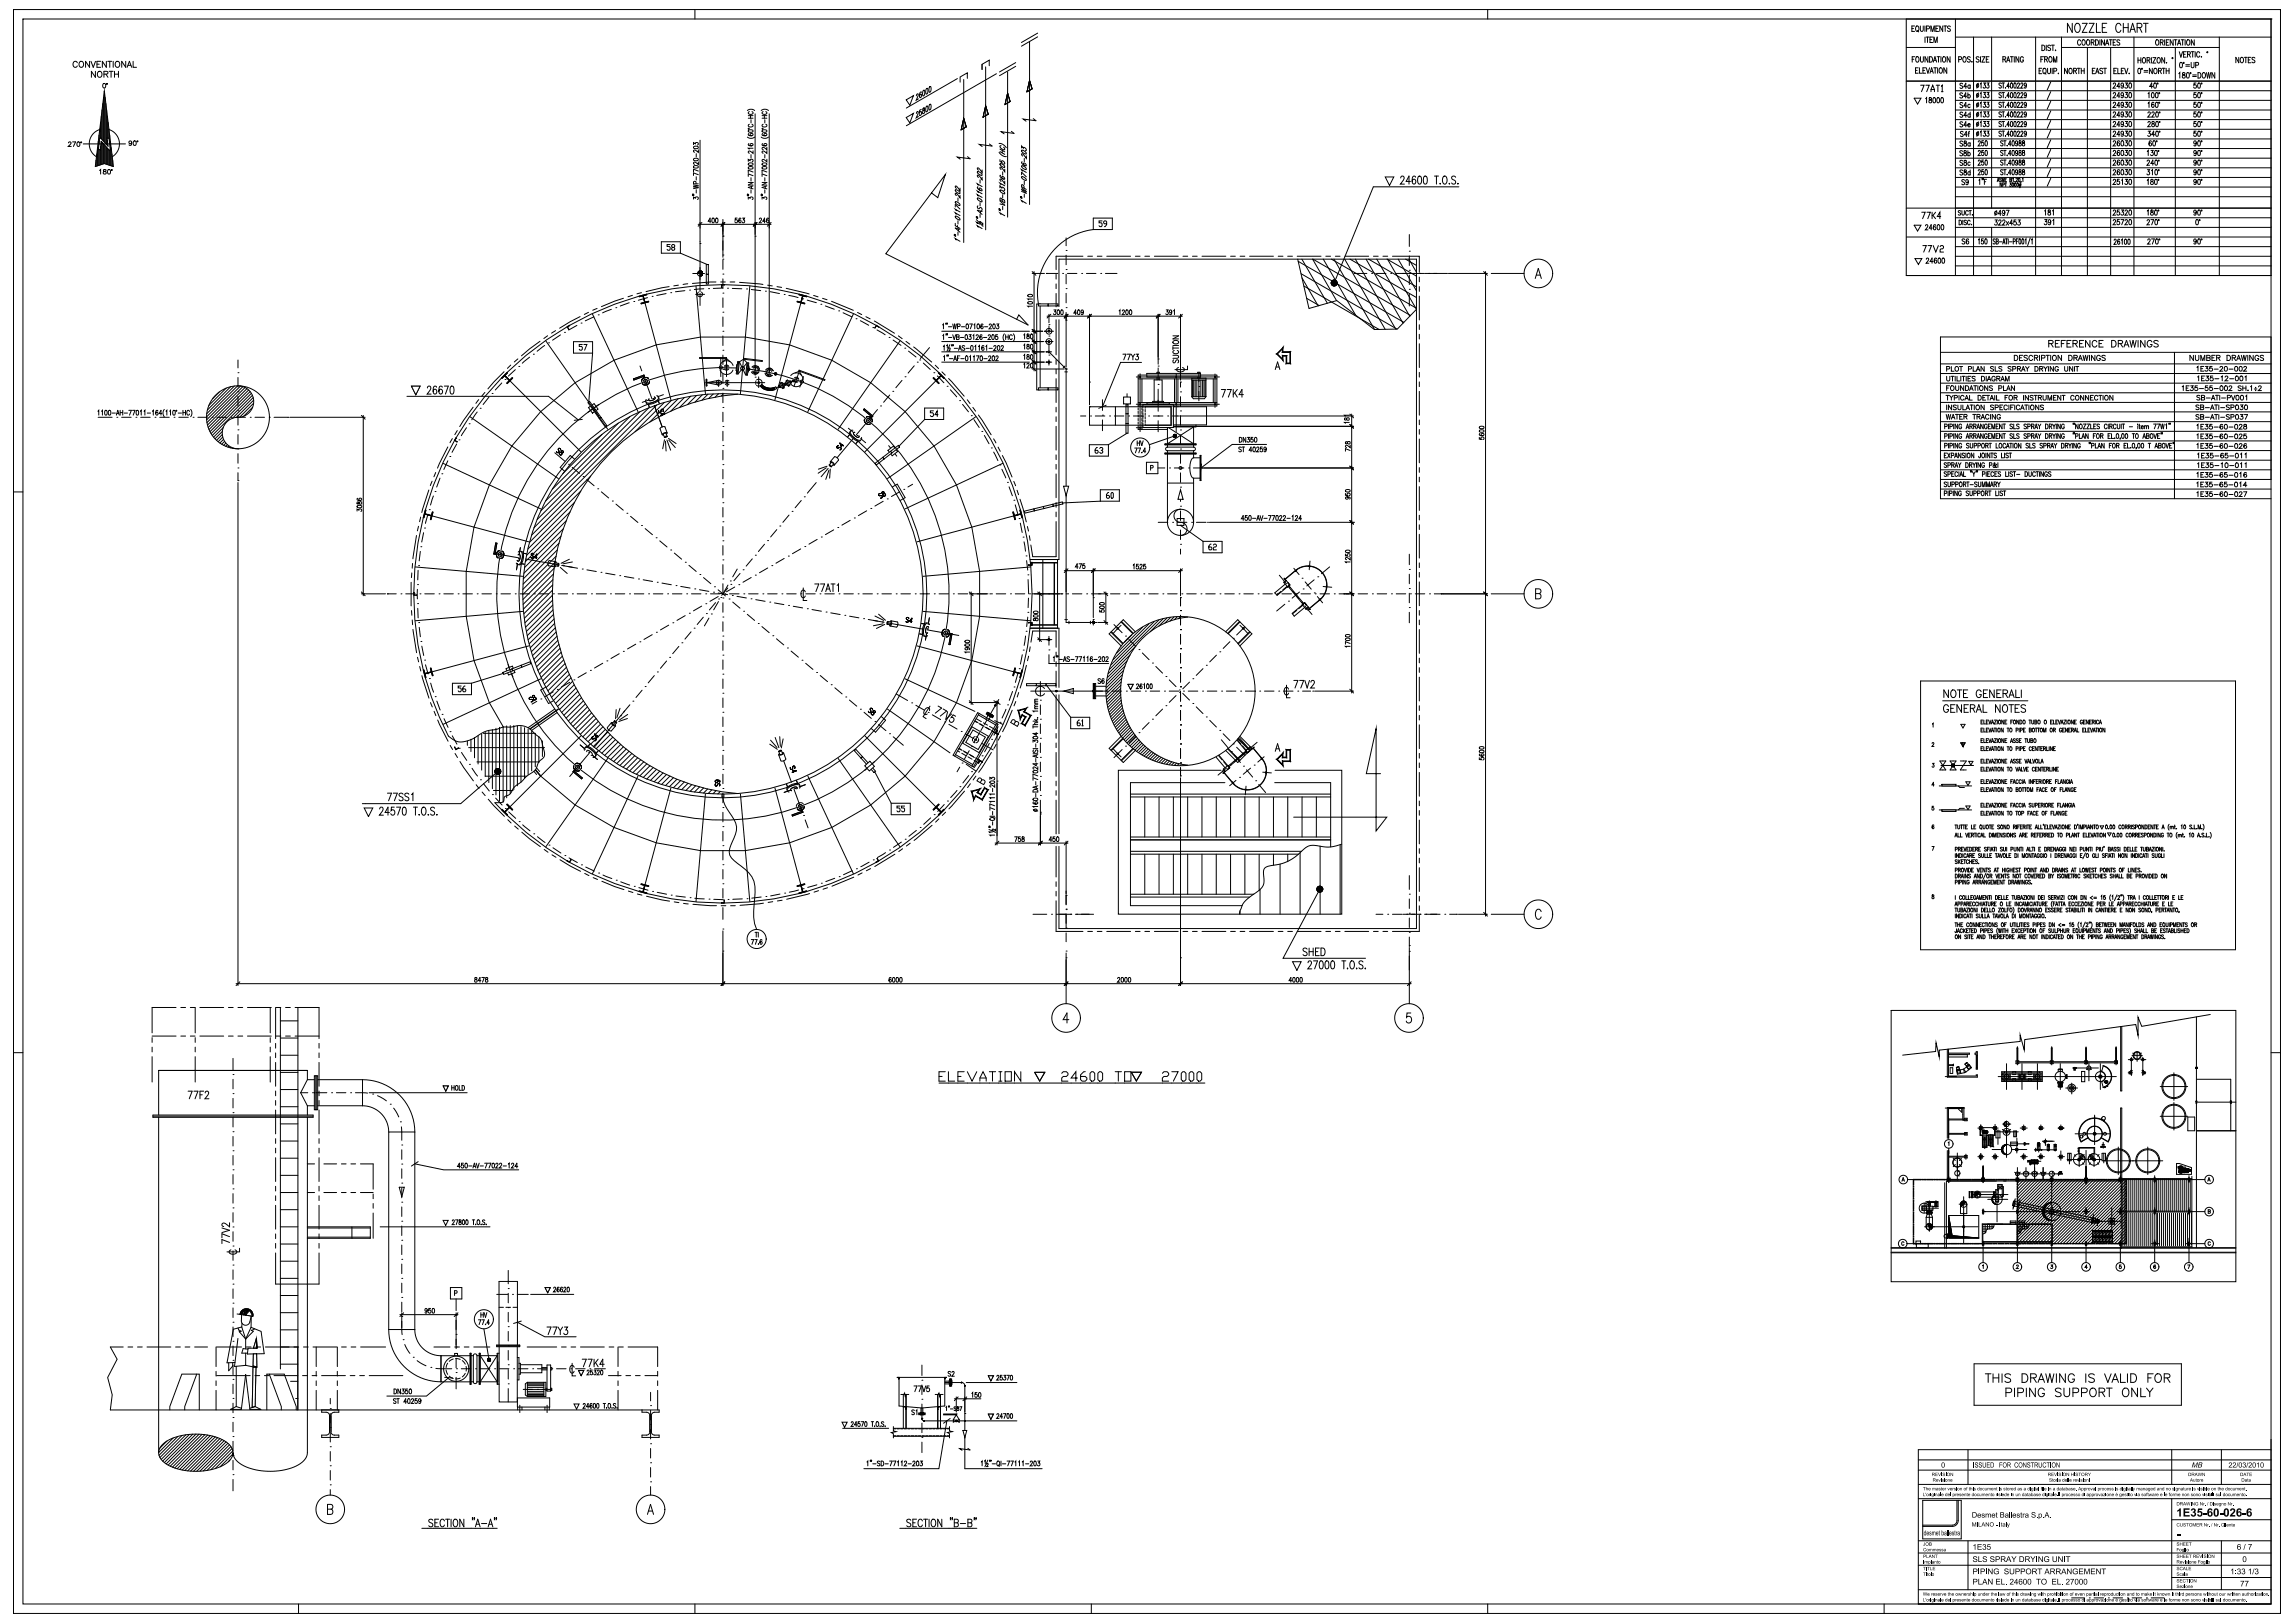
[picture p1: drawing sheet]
<svg xmlns="http://www.w3.org/2000/svg" width="1189mm" height="841mm" viewBox="0 0 1189 841" stroke-linecap="round" stroke-linejoin="round" font-family="sans-serif">
<g fill="#fff" stroke="#000" stroke-width=".52">
<path d="M305 211l3-2 2 3-3 2z"/>
<path d="M305 209l1-1 3 4-1 1z"/>
</g>
<g fill="none" stroke="#000" stroke-width=".52">
<path d="M310 210l-5 4M1139 255v2M1141 256h1M1142 255h-1v2h1M1143 255h1v1a.8 .8 0 0 1 0 1 .8 .8 0 0 1-1 0M1146 255h-1v1a1 1 0 0 1 2 0 .9 .9 0 0 1-1 1 .9 .9 0 0 1-1 0M1148 256h2M1152 255a1.1 1.1 0 0 0-2 1 1.1 1.1 0 0 0 2 1 .8 .8 0 0 0 0-1 .8 .8 0 0 0-1 0M1155 256h2M1161 255h1l-2 2h2M1163 255h1l-1 2"/>
<circle cx="1154" cy="256" r="1.1"/>
<circle cx="1159" cy="256" r="1.1"/>
</g>
<g fill="#fff" stroke="#000" stroke-width=".52">
<path d="M308 213l1-1 2 4v1z"/>
<path d="M311 217v-1l3 4v1z"/>
</g>
<path d="M263 344l3 7M269 346l-6 2" fill="none" stroke="#000" stroke-width=".52"/>
<g fill="#fff" stroke="#000" stroke-width=".52">
<path d="M262 346l4-1 1 3-3 2z"/>
<path d="M261 348l4-1 1 1-5 1z"/>
<path d="M265 347l5-2v1l-4 2z"/>
<path d="M270 345l5-2v1l-5 2z"/>
</g>
<path d="M297 177h10v6h-10zM302 178h-2v1l2 1-1 1h-1M303 178h1l-1 3M307 183l-2 25M234 354h10v6h-10zM239 355h-2v1l2 1v1h-2M241 355l-1 1v2h1v-1h-1M261 349l-17 5" fill="none" stroke="#000" stroke-width=".52"/>
<g fill="#fff" stroke="#000" stroke-width=".52">
<path d="M366 137h1v5h-1z"/>
<path d="M366 142h1v5h-1z"/>
</g>
<path d="M567 119a33 33 0 0 0-29 38M567 113h9v6h-9zM571 114h-1v1l1 1v1h-1M574 116h-2v-2l2 1v1l-2 1M343 125h10v6h-10zM347 127h-1v1h1v2l-1-1M349 128l-1-1h1l1 1-2 1 1 1 1-1-1-1M353 131l14 6" fill="none" stroke="#000" stroke-width=".52"/>
<g fill="#fff" stroke="#000" stroke-width=".52">
<path d="M536 264l5-2v2l-5 1z"/>
<path d="M531 265l5-1v1l-5 1z"/>
<path d="M541 262l5-1v1l-5 2z"/>
<path d="M546 261l5-1v1l-5 1z"/>
</g>
<path d="M570 254h10v6h-10zM570 260l-19 1M575 255l-2 1v2h2v-1h-2M576 255l1 1v2h-1z" fill="none" stroke="#000" stroke-width=".52"/>
<g fill="#fff" stroke="#000" stroke-width=".52">
<path d="M537 354h5v1h-5z"/>
<path d="M532 354h5v1h-5z"/>
<path d="M542 354h5v1h-5z"/>
</g>
<path d="M542 355l13 17M555 372h10v6h-10zM559 373l-1 1v2h1v-1h-1M561 374v-1v3M561 376h.1" fill="none" stroke="#000" stroke-width=".52"/>
<path d="M584 219h1v5h-1z" fill="#fff" stroke="#000" stroke-width=".52"/>
<path d="M565 230h9v6h-9zM569 232l-1 1v1l1 1v-1l-1-1M570 232h1l1 1h-1M571 233v2l-1-1M584 224l-10 6" fill="none" stroke="#000" stroke-width=".52"/>
<path d="M610 269h4v3h-4z" fill="#fff" stroke="#000" stroke-width=".52"/>
<g fill="none" stroke="#000" stroke-width=".52">
<path d="M306 210l4 6M1008 256h1v-1l-1-1v3M1009 250h-1l1 2h-1M1010 250v2h1v-2M1010 254v3M1010 256h2v-1l-2-1v3M1012 251h1v-1h-1v2M1012 254v3M1014 251h1v-1h-1v2M1014 254v3l-1-3v3M1016 255a.7 .7 0 0 0 0-1 .7 .7 0 0 0-1 1v1a.7 .7 0 0 0 1 1 .7 .7 0 0 0 0-1M1018 251h1v-1h-1v2"/>
<path d="M1018 251l1 1M1019 250h2M1020 250v2M1020 255h-1l1 1v1l-1-1M1021 254v3l1-1v-2M1021 251h2M1023 256h1v-1l-1-1v3M1025 250h-2l2 2h-2M1025 256h1v-1l-1-1v3M1025 250l1 2h1v-2M1027 252v-2l1 2 1-2v2M1029 256l1-1-1-1v3"/>
<path d="M1030 252v-2v2l1-2v2M1030 256v1M1031 254h1M1031 254v3M1032 252v-2l1 2M1032 251h1M1034 251h1v-1h-1v2M1034 251l1 1M1034 254v3h1M1035 250l1 2M1036 254v3M1037 250l-1 1"/>
<path d="M1038 255h-1l1 1-1 1v-1M1038 254h2M1039 254v3M1127 248v10M1139 250v2M1141 251h1M1142 250h-1v2h1M1143 250h1v1a.8 .8 0 0 1 0 1 .8 .8 0 0 1-1 0M1146 250h-1v1a.9 .9 0 0 1 1 0 .9 .9 0 0 1 0 1 .9 .9 0 0 1-1 0M1147 251h3M1152 250a1.1 1.1 0 0 0-2 1 1.1 1.1 0 0 0 2 1 .8 .8 0 0 0 0-1 .8 .8 0 0 0-1 0M1154 250h-1v1a.9 .9 0 0 1 1 0 .9 .9 0 0 1 0 1 .9 .9 0 0 1-1 0"/>
<path d="M1155 251h2M1161 250v2M1164 251h-1l1-1v2M1177 248h-171v10M612 272l12 9M624 281h9v5h-9zM628 282l-2 1v1l2 1v-2h-2M629 282h1v1l-1 1v1h1M453 395l-5 4M1023 707h108v21h-108zM1029 712h3M1030 712v4"/>
<path d="M1033 712v4M1033 714h3M1036 712v4M1038 712v4M1042 712h-1h-2l1 2 2 1v1h-1h-2M1044 719v5M1048 712h1a2.4 2.4 0 0 1 2 2 2.4 2.4 0 0 1-2 2h-1zM1050 719v5M1052 714h3v-2h-3v4M1054 714l1 2M1055 719v5l-3-5v5M1056 716l2-4 2 4"/>
<path d="M1057 715h2M1060 712l1 4 1-4 1 4 2-4M1066 712v4M1068 720l-1-1-2 1 1 1 2 1v1l-1 1-2-1M1070 719v3l1 2 1-1 1-4M1070 712v4l-3-4v4M1075 713a1.6 1.6 0 0 0-2-1 1.6 1.6 0 0 0-1 2v1a1.6 1.6 0 0 0 2 1 1.6 1.6 0 0 0 1-1h-1M1081 712v4M1083 720l1-1a2.1 2.1 0 0 1 2 2 2.1 2.1 0 0 1-2 2l-1-1zM1085 712h-1h-2l1 2 2 1v1h-1h-2M1091 712l1 4 2-4M1092 719h3"/>
<path d="M1093 719v5M1095 716l1-4 2 4M1095 715h2M1099 712v4h3M1100 720l1-1a2.1 2.1 0 0 1 2 2 2.1 2.1 0 0 1-2 2l-1-1zM1103 712v4M1104 712h2a2.4 2.4 0 0 1 1 2 2.4 2.4 0 0 1-1 2h-2zM1108 719v5l-3-5v5M1110 719v5h2M1112 719l2 2v3M1113 714h2M1116 719l-2 2"/>
<path d="M1116 712h-3v4M1117 712h1a2.1 2.1 0 0 1 2 2 2.1 2.1 0 0 1-2 2l-1-1zM1122 714h2v-2h-2v4M1123 714l2 2M1040 722l2-1v-1l-2-1v5M1046 722l2-1 1-1-3-1v5M1060 720a1.6 1.6 0 0 0-2-1 1.6 1.6 0 0 0-2 2v1a1.6 1.6 0 0 0 2 2 1.6 1.6 0 0 0 2-2h-2M1074 722l3-1v-1l-3-1v5M1079 722l2-1 1-1-3-1v5M1088 721h2l1-1-3-1v5M1089 721l2 3"/>
<circle cx="1016" cy="251" r="1.1"/>
<circle cx="1028" cy="255" r="1.1"/>
<circle cx="1159" cy="251" r="1.1"/>
</g>
<path d="M584 209h1v5h-1z" fill="#fff" stroke="#000" stroke-width=".52"/>
<path d="M584 204v7" fill="none" stroke="#000" stroke-width=".52"/>
<g fill="#fff" stroke="#000" stroke-width=".52">
<path d="M582 206h4v3h-4z"/>
<path d="M584 214h1v5h-1z"/>
</g>
<path d="M461 231l4 5M464 233l-5 4" fill="none" stroke="#000" stroke-width=".52"/>
<g fill="#fff" stroke="#000" stroke-width=".52">
<path d="M460 233l3-2 2 3-3 2z"/>
<path d="M462 234l4-3v1l-4 3z"/>
<path d="M458 237l4-3v1l-4 3z"/>
<path d="M454 240l4-3v1l-4 3z"/>
<path d="M537 157h2v45h-2z"/>
<path d="M538 201h5v1h-5z"/>
<path d="M538 157h5v2h-5z"/>
<path d="M543 157h5v2h-5z"/>
<path d="M543 201h5v1h-5z"/>
</g>
<g fill="none" stroke="#000" stroke-width=".52">
<path d="M363 125v23M359 142h6M361 153h4M362 151v2l1 1 1-1v-2M362 141h2M362 142h2M362 140h1M363 142l-1-1 1-1-1 1v1v1h1M363 148v3M363 152v6M363 142h1M364 143h-1"/>
<path d="M364 142h-1M479 211h10v6h-10zM479 217l-13 14M484 213h-2v1h2l-1 2-1-1M486 215h-1l1-2v3M1006 258h171M1006 253h171M447 393l5 5"/>
</g>
<g fill="#fff" stroke="#000" stroke-width=".52">
<path d="M446 393l1-1 3 4v1z"/>
<path d="M450 397v-1l4 4h-1z"/>
<path d="M448 397l3-3 2 3-2 2z"/>
</g>
<path d="M363 140l1 1v1l-1 1v-1M453 400l9 16h10v6h-10v-6M466 418h-1v1h1v2l-1-1M469 418h-2v1h2l-1 2-1-1" fill="none" stroke="#000" stroke-width=".52"/>
<path d="M443 389l1-1 3 4-1 1z" fill="#fff" stroke="#000" stroke-width=".52"/>
<g fill="none" stroke="#000" stroke-width=".52">
<path d="M40 33a1.1 1.1 0 0 0-1-1 1.1 1.1 0 0 0-1 1v1a1.1 1.1 0 0 0 1 1 1.1 1.1 0 0 0 1-1M46 32v3l-2-3v3M47 32l1 3 2-3M49 37v3l-2-3v3M50 33h1M52 32h-2v3h2M54 38h2v-1h-2v3M55 38l1 2M55 32v3l-2-3v3M56 32h2M57 37h2M57 32v3"/>
<path d="M58 37v3M59 32v3M59 37v3M59 38h2M61 37v3M65 32v3l-2-3v3M66 35l1-3 1 3M66 34h2M69 32v3h2M53 57v15M53 54v19M54 50v23"/>
<path d="M54 47l5 39-5-1-5 1zM54 47v27M54 50v24M55 54v20M55 57v18M35 74h1h1l-2 2h2M38 74h1l-1 2M43 75h22M50 80v6M51 77v9M51 73v13M51 70v5"/>
<path d="M51 78v8M52 67a8 8 0 0 0-6 7 8 8 0 0 0 4 7M52 67v5M52 78v8M52 63v9M52 76v9M53 60v12M53 73v12M53 74v11M54 75v10M55 76v9M56 72v4l-4-4-1 6h1v-5l4 5"/>
<path d="M56 72h.1M56 60v12M56 73v2M56 77v8M56 63v9M56 67v5M56 78v8M56 72l1 5-1 1M56 67a8 8 0 0 1 6 7 8 8 0 0 1-4 7M57 70v5M57 78v8M57 73v13"/>
<path d="M58 77v9M58 80v6M68 74a.7 .7 0 0 1-1 0 .7 .7 0 0 1 0-1 .7 .7 0 0 1 1 0v2h-1M50 83v3M52 88v2M54 88v1h1a.8 .8 0 0 1-1 1 .8 .8 0 0 1 0-1l1-1zM58 83v3"/>
<circle cx="42" cy="33" r="1.4"/>
<circle cx="52" cy="38" r="1.4"/>
<circle cx="61" cy="33" r="1.4"/>
<circle cx="54" cy="44" r="1.1"/>
<circle cx="55" cy="43" r=".2"/>
<circle cx="41" cy="75" r="1.1"/>
<circle cx="42" cy="74" r=".2"/>
<circle cx="70" cy="74" r="1.1"/>
<circle cx="71" cy="73" r=".2"/>
<circle cx="57" cy="89" r="1.1"/>
<circle cx="58" cy="88" r=".2"/>
</g>
<path d="M1128 783l2-1v4h-1v-3h-1zM1132 782h3h-2v1h2v1h-2v1h2v1h-3zM1136 782a1.1 1.1 0 0 1 2 0 1.1 1.1 0 0 1-1 2 1.4 1.4 0 0 1 0 2 1.4 1.4 0 0 1-2-1h1a.7 .7 0 0 0 1 0 .7 .7 0 0 0 0-1 .7 .7 0 0 0-1 0l1-2-2 1zM1139 782h2h-1v1a1.4 1.4 0 0 1 2 1 1.4 1.4 0 0 1-2 2 1.4 1.4 0 0 1-1-1h1a.8 .8 0 0 0 1 0 .8 .8 0 0 0 0-1 .8 .8 0 0 0-1 0h-1zM1142 784h2v1h-2zM1145 782h1l1 1-2-1v1a1.4 1.4 0 0 1 2 1 1.4 1.4 0 0 1-1 2 1.4 1.4 0 0 1-2-1v-2z" fill="#000"/>
<circle cx="1146" cy="784" r=".7" fill="#fff"/>
<path d="M1148 782a1.7 1.7 0 0 1 2 0 1.7 1.7 0 0 1 0 2l-1 2a1.8 1.8 0 0 1-2-1 1.8 1.8 0 0 1 0-2z" fill="#000"/>
<path d="M1148 782l1 1v2h-1z" fill="#fff"/>
<path d="M1151 784h1v1h-1zM1153 782a1.7 1.7 0 0 1 2 0 1.7 1.7 0 0 1 0 2v2a1.8 1.8 0 0 1-2-1 1.8 1.8 0 0 1-1-2z" fill="#000"/>
<path d="M1154 782v1v2h-1z" fill="#fff"/>
<path d="M1156 782a1.6 1.6 0 0 1 2 1 1.6 1.6 0 0 1-1 2h1v1h-2l2-3-1-1-1 1zM1160 782h1l1 1-2-1v1a1.4 1.4 0 0 1 2 1 1.4 1.4 0 0 1-1 2 1.4 1.4 0 0 1-2-1v-2z" fill="#000"/>
<circle cx="1161" cy="784" r=".7" fill="#fff"/>
<path d="M1162 784h2v1h-2zM1165 782h1l1 1-1-1-1 1a1.4 1.4 0 0 1 2 1 1.4 1.4 0 0 1-1 2 1.4 1.4 0 0 1-2-1v-2z" fill="#000"/>
<circle cx="1166" cy="784" r=".7" fill="#fff"/>
<path d="M994 756h183M1126 798h51M994 831h183" fill="none" stroke="#000" stroke-width=".52"/>
<path d="M997 770h1l-1 1v1v-1zM998 770l1 1v1v-1l-1 1zM1000 771h1v1h-1z" fill="#000"/>
<path d="M1002 771h1v1v-1l-1 1v-1v1zM1004 771l1 1h-2l1-1z" fill="#000"/>
<circle cx="1004" cy="772" r=".3" fill="#fff"/>
<path d="M1005 771h1h-1l1 1h-1h1zM1006 771v1zM1007 771h1v1h-1h1h-1z" fill="#000"/>
<path d="M1007 771h1z" fill="#fff"/>
<path d="M1008 771h1l-1 1zM1009 771l1 1v-1v1zM1011 771h1v1h-1h1h-1z" fill="#000"/>
<path d="M1011 771h1z" fill="#fff"/>
<g fill="#000">
<path d="M1012 771h1l-1 1zM1013 771h1h-1l1 1h-1h1zM1014 771v1z"/>
<circle cx="1015" cy="772" r=".6"/>
</g>
<circle cx="1015" cy="772" r=".4" fill="#fff"/>
<g fill="#000">
<path d="M1016 771h1v1l-1-1v1z"/>
<circle cx="1018" cy="772" r=".6"/>
</g>
<circle cx="1018" cy="772" r=".4" fill="#fff"/>
<path d="M1019 771l1-1-1 2zM1021 771v1zM1021 770l1 1v1v-1l-1 1zM1022 771l1 1zM1023 771h1h-1l1 1h-1h1zM1025 771h1v-1v2h-1z" fill="#000"/>
<circle cx="1025" cy="772" r=".4" fill="#fff"/>
<circle cx="1027" cy="772" r=".6" fill="#000"/>
<circle cx="1027" cy="772" r=".4" fill="#fff"/>
<path d="M1028 771h1h-1v1h1a.6 .6 0 0 1-1 0 .6 .6 0 0 1 0-1zM1029 771v1l1-1v1h-1zM1030 771h2v1l-1-1v1v-1l-1 1zM1032 771h1v1h-1h1h-1z" fill="#000"/>
<path d="M1032 771h1z" fill="#fff"/>
<g fill="#000">
<path d="M1033 771h1v1v-1l-1 1zM1035 771v1zM1036 771v1zM1037 771v1zM1038 771h1v1h-1h1zM1040 771v1z"/>
<circle cx="1041" cy="772" r=".6"/>
</g>
<circle cx="1041" cy="772" r=".4" fill="#fff"/>
<path d="M1042 771v1zM1043 771v1h-1z" fill="#000"/>
<path d="M1044 771h1v-1v2h-1z" fill="#000"/>
<circle cx="1044" cy="772" r=".4" fill="#fff"/>
<path d="M1046 771h1v1h-1l1-1z" fill="#000"/>
<circle cx="1046" cy="772" r=".3" fill="#fff"/>
<path d="M1047 771h1h-1l1 1h-1h1zM1049 771h1v1h-1l1-1z" fill="#000"/>
<circle cx="1049" cy="772" r=".3" fill="#fff"/>
<path d="M1051 771h1v-1v2h-1z" fill="#000"/>
<circle cx="1051" cy="772" r=".4" fill="#fff"/>
<path d="M1052 771v1zM1053 771h1l-1 2 1-1h-1z" fill="#000"/>
<circle cx="1053" cy="772" r=".4" fill="#fff"/>
<path d="M1054 771v1zM1055 771v1zM1055 771h1v1h-1l1-1z" fill="#000"/>
<circle cx="1056" cy="772" r=".3" fill="#fff"/>
<path d="M1057 770v2zM1058 771v-1v2zM1058 771l1 1zM1059 770v2zM1060 771h1v1h-1h1h-1z" fill="#000"/>
<path d="M1062 771v1zM1062 771h1v1v-1l-1 1zM1064 771h1v1h-1l1-1z" fill="#000"/>
<circle cx="1065" cy="772" r=".3" fill="#fff"/>
<path d="M1066 771h1v-1v2h-1z" fill="#000"/>
<circle cx="1067" cy="772" r=".4" fill="#fff"/>
<path d="M1067 771h1v1h-1l1-1z" fill="#000"/>
<circle cx="1068" cy="772" r=".3" fill="#fff"/>
<path d="M1069 771v1zM1069 771h1v1h-1l1-1z" fill="#000"/>
<circle cx="1070" cy="772" r=".3" fill="#fff"/>
<path d="M1071 770l1 1v1h-1z" fill="#000"/>
<circle cx="1071" cy="772" r=".4" fill="#fff"/>
<path d="M1072 771h1v1h-1l1-1z" fill="#000"/>
<circle cx="1073" cy="772" r=".3" fill="#fff"/>
<path d="M1073 771h1v1h-1h1zM1075 771h1v1h-1h1h-1z" fill="#000"/>
<path d="M1078 770l1 2h-1h-1z" fill="#000"/>
<path d="M1078 771v1z" fill="#fff"/>
<path d="M1079 771h1l-1 2z" fill="#000"/>
<circle cx="1079" cy="772" r=".4" fill="#fff"/>
<path d="M1080 771h1l-1 2z" fill="#000"/>
<circle cx="1081" cy="772" r=".4" fill="#fff"/>
<g fill="#000">
<path d="M1081 771h1v1z"/>
<circle cx="1083" cy="772" r=".6"/>
</g>
<circle cx="1083" cy="772" r=".4" fill="#fff"/>
<path d="M1083 771l1 1 1-1-1 1zM1085 771h1v1h-1l1-1z" fill="#000"/>
<circle cx="1085" cy="772" r=".3" fill="#fff"/>
<path d="M1086 770v2zM1087 771h1v2z" fill="#000"/>
<circle cx="1088" cy="772" r=".4" fill="#fff"/>
<g fill="#000">
<path d="M1089 771v1z"/>
<circle cx="1090" cy="772" r=".6"/>
</g>
<circle cx="1090" cy="772" r=".4" fill="#fff"/>
<path d="M1091 771h1h-1v1h1a.6 .6 0 0 1-1 0 .6 .6 0 0 1 0-1zM1092 771h1v1h-1h1h-1z" fill="#000"/>
<path d="M1092 771h1z" fill="#fff"/>
<path d="M1093 771h1h-1l1 1h-1h1zM1095 771v1h-1h1zM1096 771l1 1zM1097 771h1h-1l1 1h-1h1zM1099 771h1v-1v2h-1z" fill="#000"/>
<circle cx="1099" cy="772" r=".4" fill="#fff"/>
<path d="M1100 771v1zM1101 771h1l-1 2v-1z" fill="#000"/>
<circle cx="1101" cy="772" r=".4" fill="#fff"/>
<path d="M1102 771v1zM1102 771l1 1zM1103 771h1v1h-1l1-1z" fill="#000"/>
<circle cx="1104" cy="772" r=".3" fill="#fff"/>
<path d="M1104 770l1 2zM1105 770v2zM1105 771l1 1 1-1-1 2zM1107 771h2v1v-1l-1 1v-1l-1 1zM1109 771h1v1h-1l1-1z" fill="#000"/>
<circle cx="1110" cy="772" r=".3" fill="#fff"/>
<path d="M1111 771h1v1l-1-1v1zM1112 771h1v1h-1l1-1z" fill="#000"/>
<circle cx="1113" cy="772" r=".3" fill="#fff"/>
<path d="M1113 771h1v2l-1-1h1h-1z" fill="#000"/>
<circle cx="1114" cy="772" r=".4" fill="#fff"/>
<path d="M1115 771h1v1h-1h1h-1z" fill="#000"/>
<path d="M1116 771h1v-1v2h-1z" fill="#000"/>
<circle cx="1117" cy="772" r=".4" fill="#fff"/>
<path d="M1118 771h1v1h-1l1-1z" fill="#000"/>
<circle cx="1118" cy="772" r=".3" fill="#fff"/>
<path d="M1119 771h1v1v-1l-1 1zM1121 771l1-1v2h-1z" fill="#000"/>
<circle cx="1121" cy="772" r=".4" fill="#fff"/>
<g fill="#000">
<path d="M1123 771h1v1l-1-1v1z"/>
<circle cx="1124" cy="772" r=".6"/>
</g>
<circle cx="1125" cy="772" r=".4" fill="#fff"/>
<path d="M1126 771h1h-1l1 1h-1h1zM1127 771v1zM1128 771h1l-1 2v-1z" fill="#000"/>
<circle cx="1128" cy="772" r=".4" fill="#fff"/>
<path d="M1129 771h1v1v-1l-1 1zM1130 771h1v1h-1l1-1z" fill="#000"/>
<circle cx="1131" cy="772" r=".3" fill="#fff"/>
<path d="M1132 771v1zM1132 771l1 1v-1v1h-1zM1134 771v1zM1135 771l1 1h-1h1h-1h-1z" fill="#000"/>
<path d="M1136 771l1 1zM1137 771h1h-1l1 1h-1h1zM1139 771v1l1-1-1 1zM1140 771v1zM1141 771v1zM1142 771v1zM1142 770l1 1v1h-1z" fill="#000"/>
<circle cx="1143" cy="772" r=".4" fill="#fff"/>
<path d="M1144 770v2zM1144 771h1v1h-1h1h-1z" fill="#000"/>
<path d="M1144 771h1z" fill="#fff"/>
<circle cx="1147" cy="772" r=".6" fill="#000"/>
<circle cx="1147" cy="772" r=".4" fill="#fff"/>
<path d="M1147 771h1v1v-1l-1 1zM1149 771l1 1zM1150 770l1 1v1v-1l-1 1zM1152 771l1 1h-1h1h-1h-1z" fill="#000"/>
<path d="M1154 771v-1v2z" fill="#000"/>
<circle cx="1154" cy="772" r=".4" fill="#fff"/>
<circle cx="1155" cy="772" r=".6" fill="#000"/>
<circle cx="1155" cy="772" r=".4" fill="#fff"/>
<path d="M1156 771h1h-1v1h1a.6 .6 0 0 1-1 0 .6 .6 0 0 1 0-1zM1157 771l1 1v-1v1h-1zM1159 771h1v1v-1v1l-1-1v1zM1161 771h1v1h-1h1h-1z" fill="#000"/>
<g fill="#000">
<path d="M997 773v2h1h-1zM998 773v1zM1162 771h1v1v-1l-1 1zM1163 771l1 1z"/>
<circle cx="999" cy="775" r=".6"/>
</g>
<circle cx="999" cy="775" r=".4" fill="#fff"/>
<path d="M1000 774h1l-1 1zM1001 774v1zM1001 774h1v2h-1l1-1h-1z" fill="#000"/>
<circle cx="1002" cy="775" r=".4" fill="#fff"/>
<path d="M1002 774l1 1zM1003 774h1v1v-1l-1 1zM1004 774h1v1h-1l1-1z" fill="#000"/>
<circle cx="1005" cy="775" r=".3" fill="#fff"/>
<path d="M1006 773v2zM1006 774h1v1h-1h1h-1z" fill="#000"/>
<path d="M1008 774h1v-1v2h-1z" fill="#000"/>
<circle cx="1009" cy="775" r=".4" fill="#fff"/>
<path d="M1010 774h1v1h-1h1h-1z" fill="#000"/>
<path d="M1011 773v2zM1012 774h1l-1 2z" fill="#000"/>
<circle cx="1013" cy="775" r=".4" fill="#fff"/>
<path d="M1013 774h1v1zM1014 774h1v1h-1h1h-1z" fill="#000"/>
<path d="M1014 774h1z" fill="#fff"/>
<path d="M1016 774v1zM1017 774h1v1h-1h1h-1z" fill="#000"/>
<path d="M1017 774h1z" fill="#fff"/>
<path d="M1018 774h1v1v-1l-1 1zM1019 774l1 1zM1020 774h1v1h-1h1h-1z" fill="#000"/>
<path d="M1020 774h1z" fill="#fff"/>
<path d="M1022 774h1v-1v2h-1z" fill="#000"/>
<circle cx="1023" cy="775" r=".4" fill="#fff"/>
<circle cx="1024" cy="775" r=".6" fill="#000"/>
<circle cx="1024" cy="775" r=".4" fill="#fff"/>
<path d="M1025 774h1h-1v1h1a.6 .6 0 0 1-1 0 .6 .6 0 0 1 0-1zM1026 774v1l1-1v1h-1zM1027 774h2v1l-1-1v1v-1l-1 1zM1029 774h1v1h-1h1h-1z" fill="#000"/>
<path d="M1029 774h1z" fill="#fff"/>
<g fill="#000">
<path d="M1031 774l1 1-1-1v1zM1032 774v1z"/>
<circle cx="1033" cy="775" r=".6"/>
</g>
<circle cx="1033" cy="775" r=".4" fill="#fff"/>
<path d="M1035 774v1zM1035 774l1 1zM1036 774h1h-1l1 1h-1h1zM1037 774v1zM1038 774l1 1h-1h1h-1z" fill="#000"/>
<path d="M1039 774h1v-1v2h-1z" fill="#000"/>
<circle cx="1039" cy="775" r=".4" fill="#fff"/>
<path d="M1040 774h1v1h-1h1h-1z" fill="#000"/>
<path d="M1040 774h1z" fill="#fff"/>
<path d="M1042 774v1zM1043 774h1v1l-1-1v1zM1045 774v1l1-1v1h-1zM1046 774h1v1v-1l-1 1zM1048 774h1v-1v2h-1z" fill="#000"/>
<circle cx="1049" cy="775" r=".4" fill="#fff"/>
<path d="M1049 774h1v1h-1l1-1z" fill="#000"/>
<circle cx="1050" cy="775" r=".3" fill="#fff"/>
<path d="M1051 774v1zM1051 774h1v1h-1l1-1z" fill="#000"/>
<circle cx="1052" cy="775" r=".3" fill="#fff"/>
<path d="M1053 773l1 1-1 1z" fill="#000"/>
<circle cx="1053" cy="775" r=".4" fill="#fff"/>
<path d="M1054 774h1v1h-1l1-1z" fill="#000"/>
<circle cx="1055" cy="775" r=".3" fill="#fff"/>
<path d="M1055 774h1v1h-1h1zM1057 774h1v1h-1h1h-1z" fill="#000"/>
<path d="M1059 774l1-1v2h-1z" fill="#000"/>
<circle cx="1059" cy="775" r=".4" fill="#fff"/>
<path d="M1060 774v1zM1061 774v2h-1l1-1h-1z" fill="#000"/>
<circle cx="1061" cy="775" r=".4" fill="#fff"/>
<path d="M1062 774v1zM1062 774l1 1zM1063 774h1v1h-1l1-1z" fill="#000"/>
<circle cx="1063" cy="775" r=".3" fill="#fff"/>
<path d="M1064 773v2zM1065 774h1v1h-1h1h-1z" fill="#000"/>
<path d="M1065 774h1z" fill="#fff"/>
<path d="M1067 773v2zM1067 773l1 2zM1069 774h1l-1 2z" fill="#000"/>
<circle cx="1069" cy="775" r=".4" fill="#fff"/>
<g fill="#000">
<path d="M1070 774h1l-1 1z"/>
<circle cx="1071" cy="775" r=".7"/>
</g>
<circle cx="1071" cy="775" r=".4" fill="#fff"/>
<path d="M1072 774h1h-1v1h1a.6 .6 0 0 1-1 0 .6 .6 0 0 1 0-1zM1073 774h1v1h-1h1h-1z" fill="#000"/>
<g fill="#000">
<path d="M1075 774v1zM1076 774h1h-1l1 1h-1h1z"/>
<circle cx="1077" cy="775" r=".6"/>
</g>
<circle cx="1078" cy="775" r=".4" fill="#fff"/>
<path d="M1079 774h1v-1v2h-1z" fill="#000"/>
<circle cx="1080" cy="775" r=".4" fill="#fff"/>
<path d="M1080 774l1 1zM1082 774l1 1h-2l1-1z" fill="#000"/>
<circle cx="1082" cy="775" r=".3" fill="#fff"/>
<path d="M1083 774h1l-1 2z" fill="#000"/>
<circle cx="1083" cy="775" r=".4" fill="#fff"/>
<path d="M1084 774h1l-1 2z" fill="#000"/>
<circle cx="1085" cy="775" r=".4" fill="#fff"/>
<g fill="#000">
<path d="M1085 774h1v1z"/>
<circle cx="1087" cy="775" r=".6"/>
</g>
<circle cx="1087" cy="775" r=".4" fill="#fff"/>
<path d="M1087 774l1 1 1-1-1 1zM1089 774h1v1h-1l1-1z" fill="#000"/>
<circle cx="1089" cy="775" r=".3" fill="#fff"/>
<g fill="#000">
<path d="M1090 774h1l-1 1h1h-1l1-1zM1091 774l1 1z"/>
<circle cx="1092" cy="775" r=".6"/>
</g>
<circle cx="1092" cy="775" r=".4" fill="#fff"/>
<path d="M1093 774h1v1v-1l-1 1zM1095 774h1v1h-1h1h-1z" fill="#000"/>
<path d="M1097 773v1zM1097 774h1v1h-1h1h-1z" fill="#000"/>
<path d="M1099 774h1l-1 2v-1z" fill="#000"/>
<circle cx="1099" cy="775" r=".4" fill="#fff"/>
<path d="M1100 774h1v1h-1h1h-1z" fill="#000"/>
<path d="M1100 774h1z" fill="#fff"/>
<g fill="#000">
<path d="M1101 774h1h-1l1 1h-1h1zM1102 774l1 1zM1103 774v1zM1104 774v1z"/>
<circle cx="1105" cy="775" r=".7"/>
</g>
<circle cx="1105" cy="775" r=".4" fill="#fff"/>
<path d="M1106 774l1 1v-1v1zM1107 774l1 1zM1108 774h1v1h-1l1-1z" fill="#000"/>
<circle cx="1108" cy="775" r=".3" fill="#fff"/>
<g fill="#000">
<path d="M1110 774h1h-1l1 1h-1h1z"/>
<circle cx="1112" cy="775" r=".6"/>
</g>
<circle cx="1112" cy="775" r=".4" fill="#fff"/>
<path d="M1113 774v-1v2zM1113 774l1 1zM1114 774v1v-1l1 1v-1v1l-1-1v1zM1116 774l1 1h-2l1-1z" fill="#000"/>
<circle cx="1116" cy="775" r=".3" fill="#fff"/>
<path d="M1117 774h1l-1 1zM1118 774h1v1h-1h1h-1z" fill="#000"/>
<path d="M1120 774h1v1h-1h1h-1z" fill="#000"/>
<path d="M1122 773v2zM1122 774h1v1h-1h1h-1z" fill="#000"/>
<path d="M1122 774h1z" fill="#fff"/>
<g fill="#000">
<path d="M1124 774l1-1-1 2z"/>
<circle cx="1125" cy="775" r=".6"/>
</g>
<circle cx="1125" cy="775" r=".4" fill="#fff"/>
<path d="M1126 774h1l-1 1zM1127 774h1l1 1-1-1v1v-1l-1 1zM1129 774h1v1h-1h1h-1z" fill="#000"/>
<path d="M1129 774h1z" fill="#fff"/>
<g fill="#000">
<path d="M1131 774h1v1v-1l-1 1z"/>
<circle cx="1133" cy="775" r=".6"/>
</g>
<circle cx="1133" cy="775" r=".4" fill="#fff"/>
<g fill="#000">
<path d="M1134 774l1 1-1-1v1zM1136 774v1z"/>
<circle cx="1137" cy="775" r=".6"/>
</g>
<circle cx="1137" cy="775" r=".4" fill="#fff"/>
<g fill="#000">
<path d="M1138 774h1v1v-1l-1 1z"/>
<circle cx="1140" cy="775" r=".6"/>
</g>
<circle cx="1140" cy="775" r=".4" fill="#fff"/>
<path d="M1141 774l1 1v-1v1zM1143 774v1zM1143 774h1h-1l1 1h-1h1zM1144 774l1 1zM1145 773l1 1v1h-1z" fill="#000"/>
<circle cx="1145" cy="775" r=".4" fill="#fff"/>
<path d="M1146 774v1zM1147 773v2zM1147 774v1zM1148 774h1v1h-1h1zM1150 774v1l1-1v1h-1zM1151 773v2zM1152 774h1v-1v2h-1z" fill="#000"/>
<circle cx="1153" cy="775" r=".4" fill="#fff"/>
<circle cx="1154" cy="775" r=".6" fill="#000"/>
<circle cx="1154" cy="775" r=".4" fill="#fff"/>
<path d="M1155 774h1h-1v1h1a.6 .6 0 0 1-1 0 .6 .6 0 0 1 0-1zM1156 774v1l1-1v1h-1zM1157 774h2v1v-1l-1 1v-1l-1 1zM1160 774v1h-1h1h-1z" fill="#000"/>
<g fill="#000">
<path d="M1161 774h1v1l-1-1v1zM1162 774v1z"/>
<circle cx="1163" cy="775" r=".6"/>
</g>
<circle cx="1163" cy="775" r=".4" fill="#fff"/>
<path d="M1022 784h1a1.4 1.4 0 0 1 2 1 1.4 1.4 0 0 1-2 1h-1z" fill="#000"/>
<path d="M994 751v80M994 777h183M994 769h183M1126 777v47" fill="none" stroke="#000" stroke-width=".52"/>
<path d="M1023 784a1.1 1.1 0 0 1 1 1 1.1 1.1 0 0 1-1 1z" fill="#fff"/>
<path d="M1025 785a1 1 0 0 1 1-1 1 1 0 0 1 1 1h-2l1 1h1h-1a1.1 1.1 0 0 1-1 0 1.1 1.1 0 0 1 0-1z" fill="#000"/>
<path d="M1025 785h1z" fill="#fff"/>
<path d="M1027 784l2 1h-1a.8 .8 0 0 1 1 0 .8 .8 0 0 1-1 1 .8 .8 0 0 1-1 0h1l-1-1zM1029 784h3v2l-1-1v1l-1-1-1 1zM1032 785a1.1 1.1 0 0 1 2-1 .9 .9 0 0 1 0 1h-1v1h1a1.1 1.1 0 0 1-2 0 1.1 1.1 0 0 1 0-1z" fill="#000"/>
<path d="M1033 785h1z" fill="#fff"/>
<path d="M1035 784v2zM1037 784h2l-1 1a.8 .8 0 0 1 1 1 .8 .8 0 0 1-1 0h-1z" fill="#000"/>
<g fill="#fff">
<path d="M1037 784h1l-1 1z"/>
<path d="M1037 785h1v1h-1z"/>
</g>
<path d="M1039 784h2v2a1 1 0 0 1-2 0 .8 .8 0 0 1 0-1 1 1 0 0 1 2 0h-1h-1z" fill="#000"/>
<circle cx="1040" cy="786" r=".5" fill="#fff"/>
<path d="M1041 784l1 2zM1042 784l1 2zM1043 785a.9 .9 0 0 1 1-1 .9 .9 0 0 1 1 1h-2l1 1h1h-1a1.1 1.1 0 0 1-1 0 1.1 1.1 0 0 1 0-1z" fill="#000"/>
<path d="M1044 785h1h-2z" fill="#fff"/>
<path d="M1045 784l2 1h-1a.8 .8 0 0 1 1 0 .8 .8 0 0 1-1 1 .8 .8 0 0 1-1 0h2l-2-1zM1047 784h1v2h-1zM1048 784h1v1v1zM1050 784l1 1v1a.8 .8 0 0 1-1 0 .8 .8 0 0 1 0-1 .8 .8 0 0 1 1 0h-1z" fill="#000"/>
<circle cx="1050" cy="786" r=".5" fill="#fff"/>
<path d="M1053 784h1h1h-1h-1a1.1 1.1 0 0 1 2 1 1.1 1.1 0 0 1-1 2 1.1 1.1 0 0 1-1-2l1 1h1l-1-1a1 1 0 0 1-1 0 1 1 0 0 1 0-1zM1057 784v1a.9 .9 0 0 1 1 0 .9 .9 0 0 1-1 1v1z" fill="#000"/>
<circle cx="1058" cy="785" r=".7" fill="#fff"/>
<path d="M1061 784l1 2-1-1h-1v1z" fill="#000"/>
<path d="M1061 784v1h-1z" fill="#fff"/>
<g fill="#000">
<path d="M997 799l1 2h-1v-1v1zM1023 801l1-1v3l-1-2zM1025 800h2h-2v1h2l-2 1v1h2h-2zM1028 800a.8 .8 0 0 1 1 0 .8 .8 0 0 1 0 1 .8 .8 0 0 1 0 1 .8 .8 0 0 1 0 1 .8 .8 0 0 1-1-1l1 1v-1h-1l1-1h-1zM1030 800h2h-2v1a1.1 1.1 0 0 1 2 1 1 1 0 0 1-1 1 1 1 0 0 1-1-1 .8 .8 0 0 0 1 1 .8 .8 0 0 0 0-1 .8 .8 0 0 0-1-1v1z"/>
<circle cx="999" cy="800" r=".9"/>
</g>
<path d="M994 798h132" fill="none" stroke="#000" stroke-width=".52"/>
<circle cx="999" cy="800" r=".7" fill="#fff"/>
<path d="M1000 799h1v2h-1z" fill="#000"/>
<g fill="#fff">
<path d="M1000 799l1 1h-1z"/>
<path d="M1000 800l1 1h-1z"/>
</g>
<g fill="#000">
<path d="M997 802l1 1a.6 .6 0 0 0-1 0 .6 .6 0 0 0 0 1 .7 .7 0 0 0 1-1 .8 .8 0 0 1-1 1 1 1 0 0 1 0-2z"/>
<circle cx="999" cy="803" r=".6"/>
</g>
<circle cx="999" cy="803" r=".4" fill="#fff"/>
<path d="M1000 803h1l1 1-1-1v1l-1-1v1zM1002 803h1v1v-1v1l-1-1v1zM1004 803h1h-1h1v1h-1z" fill="#000"/>
<path d="M1004 803h1z" fill="#fff"/>
<path d="M1005 803h1h-1l1 1h-1l1-1zM1006 803h1h-1l1 1h-1l1-1zM1008 803l1 1h-2l1-1z" fill="#000"/>
<circle cx="1008" cy="803" r=".3" fill="#fff"/>
<path d="M1022 789l1 2 1-2v2v-2l-1 2-1-2v2zM1025 789v2zM1025 789l1 2h1h-2zM1028 789l1 2-1-1-1 1z" fill="#000"/>
<path d="M1028 789v1z" fill="#fff"/>
<g fill="#000">
<path d="M1029 789l2 1v-1v2l-2-2v2z"/>
<circle cx="1032" cy="790" r="1.1"/>
</g>
<circle cx="1032" cy="790" r=".8" fill="#fff"/>
<path d="M1034 790h1zM1036 789l1 2zM1037 789h1v2h-1zM1038 790h1v1h-1v-1h1z" fill="#000"/>
<circle cx="1039" cy="790" r=".4" fill="#fff"/>
<path d="M1128 778l1 1v1h-1zM1040 789v2zM1040 789l1 2 1-2-1 3z" fill="#000"/>
<path d="M1126 751v18M1151 751v18M1177 746v85M994 805h183M994 811h183M1126 817h51" fill="none" stroke="#000" stroke-width=".52"/>
<path d="M1128 779h1v1h-1z" fill="#fff"/>
<path d="M1130 778h1v1v1l-1-1v1z" fill="#000"/>
<path d="M1130 779h1h-1z" fill="#fff"/>
<path d="M1132 778l1 2h-2z" fill="#000"/>
<path d="M1138 778l1 1h-1v1l1-1v1a.9 .9 0 0 1-1 0 1 1 0 0 1 0-2zM1142 779h1l-1 1zM1145 778l2 1-1 1h-1zM1133 778l1 2v-2l1 2v-2v2l-1-1-1 1zM1135 778l1 2zM1136 778l1 2v-2v2l-1-1v1zM1140 778l1 2 1-2v2l-2-1v1zM1144 778v2z" fill="#000"/>
<path d="M1146 779v1z" fill="#fff"/>
<path d="M1148 779v1zM1149 779h1h-1l1 1h-1zM1147 779v1z" fill="#000"/>
<path d="M1149 779h1z" fill="#fff"/>
<path d="M1150 779h1v1h-1h1h-1z" fill="#000"/>
<circle cx="1151" cy="779" r=".4" fill="#fff"/>
<g fill="#000">
<path d="M1151 779h1v1v-1l-1 1z"/>
<circle cx="1153" cy="779" r=".6"/>
</g>
<circle cx="1153" cy="779" r=".4" fill="#fff"/>
<path d="M1156 779h1v1zM1155 778l1 2v-2v2l-1-1v1zM997 825v2l1-2v2l1-2-1 2v-2l-1 2zM999 826h1h-1l1 1h-1z" fill="#000"/>
<path d="M1020 751v18M994 762h183M1020 798v26M1151 798v26M994 824h183" fill="none" stroke="#000" stroke-width=".52"/>
<path d="M999 826h1z" fill="#fff"/>
<path d="M1001 826h1l-1 1zM1002 826h1h-1h1v1h-1z" fill="#000"/>
<path d="M1002 826h1z" fill="#fff"/>
<path d="M1003 826h1h-1l1 1h-1l1-1zM1004 826h1h-1l1 1h-1z" fill="#000"/>
<path d="M1006 826v1zM1006 826l1 1v-1v1zM1008 826h1h-1v1z" fill="#000"/>
<path d="M1010 825v2zM1010 825l1 1v1v-1l-1 1zM1012 826h1h-1h1l-1 1z" fill="#000"/>
<circle cx="1014" cy="826" r=".6" fill="#000"/>
<circle cx="1014" cy="826" r=".4" fill="#fff"/>
<path d="M1015 826v1l1-1v1v-1l-1 1zM1017 826h1v1l-1-1v1zM1018 826h1h-1l1 1h-1z" fill="#000"/>
<path d="M1018 826h1z" fill="#fff"/>
<path d="M1019 826h1v1zM1020 826h1h-1l1 1h-1l1-1zM1021 825l1 1v1v-1l-1 1zM1023 826v1zM1023 826h1l-1 1z" fill="#000"/>
<circle cx="1024" cy="826" r=".4" fill="#fff"/>
<path d="M1025 826l1 1v-1v1h-1zM1026 826h1v1v-1l-1 1zM1028 826l1-1v2h-1z" fill="#000"/>
<circle cx="1028" cy="826" r=".4" fill="#fff"/>
<path d="M1029 826h1h-1l1 1h-1z" fill="#000"/>
<path d="M1029 826h1z" fill="#fff"/>
<path d="M1030 826h1v1zM1032 825v2zM1033 825l1 1v1l-1-1v1zM1034 826h1h-1h1v1h-1z" fill="#000"/>
<path d="M1034 826h1z" fill="#fff"/>
<path d="M1036 825v2zM1036 826h1l1 1h-2l1-1z" fill="#000"/>
<circle cx="1037" cy="826" r=".3" fill="#fff"/>
<g fill="#000">
<path d="M1038 826v1v-1h1v1l-1-1v1z"/>
<circle cx="1041" cy="826" r=".6"/>
</g>
<circle cx="1041" cy="826" r=".4" fill="#fff"/>
<path d="M1042 825v2zM1043 825v2zM1043 825l1 1v1v-1l-1 1zM1045 826v1zM1045 826h1h-1l1 1h-1l1-1zM1047 826l1-1v2h-1z" fill="#000"/>
<circle cx="1048" cy="826" r=".4" fill="#fff"/>
<path d="M1049 826v1zM1049 826h1v1h-1l1-1z" fill="#000"/>
<circle cx="1050" cy="826" r=".3" fill="#fff"/>
<path d="M1050 826l1 1v-1h1v1l-1-1v1zM1052 826l1 1zM1053 826h1v1l-1-1v1zM1054 826h1v1h-1h1l-1-1z" fill="#000"/>
<circle cx="1055" cy="826" r=".4" fill="#fff"/>
<path d="M1056 826l1 1v-1h1l-1 1v-1l-1 1zM1058 826v1zM1059 825v2zM1059 825l1 1v1v-1l-1 1zM1061 826h1l-1 1z" fill="#000"/>
<circle cx="1062" cy="826" r=".4" fill="#fff"/>
<g fill="#000">
<path d="M1062 826h1v1z"/>
<circle cx="1064" cy="826" r=".6"/>
</g>
<circle cx="1064" cy="826" r=".4" fill="#fff"/>
<path d="M1065 825l1 1v1l-1-1v1zM1066 826v1zM1066 825l2 1-1 1h-1z" fill="#000"/>
<circle cx="1067" cy="826" r=".4" fill="#fff"/>
<g fill="#000">
<path d="M1068 826v1zM1068 825l1 2zM1069 826v1z"/>
<circle cx="1070" cy="826" r=".6"/>
</g>
<circle cx="1070" cy="826" r=".4" fill="#fff"/>
<g fill="#000">
<path d="M1071 826h1v1l-1-1v1z"/>
<circle cx="1073" cy="826" r=".6"/>
</g>
<circle cx="1073" cy="826" r=".4" fill="#fff"/>
<path d="M1074 825h1l-1 2zM1076 826h1h-1h1l-1 1h-1z" fill="#000"/>
<path d="M1077 826v1l1-1-1 1zM1078 826h1h-1l1 1h-1z" fill="#000"/>
<path d="M1078 826h1z" fill="#fff"/>
<path d="M1079 826h1v1v-1l-1 1zM1081 826h1v1z" fill="#000"/>
<circle cx="1082" cy="826" r=".4" fill="#fff"/>
<path d="M1083 826h1v1h-1v-1z" fill="#000"/>
<circle cx="1083" cy="826" r=".3" fill="#fff"/>
<path d="M1084 826h1l-1 1zM1085 825v2zM1085 826l1 1zM1086 826h1v1h-1l1-1z" fill="#000"/>
<circle cx="1086" cy="826" r=".3" fill="#fff"/>
<path d="M1087 825v2zM1088 826h1v1zM1089 826h1h-1l1 1h-1z" fill="#000"/>
<path d="M1091 826h1l-1 1z" fill="#000"/>
<circle cx="1091" cy="826" r=".4" fill="#fff"/>
<g fill="#000">
<path d="M1092 826h1l-1 1z"/>
<circle cx="1093" cy="826" r=".6"/>
</g>
<circle cx="1093" cy="826" r=".4" fill="#fff"/>
<path d="M1094 826l1-1v2h-1z" fill="#000"/>
<circle cx="1095" cy="826" r=".4" fill="#fff"/>
<g fill="#000">
<path d="M1095 826l1 1v-1v1h-1zM1097 826h1h-1v1l1-1a.7 .7 0 0 1-1 1 .6 .6 0 0 1 0-1zM1098 825v2zM1099 826v1z"/>
<circle cx="1100" cy="826" r=".6"/>
</g>
<circle cx="1100" cy="826" r=".4" fill="#fff"/>
<path d="M1100 826h1v1v-1l-1 1zM1103 826l1 1h-2l1-1z" fill="#000"/>
<circle cx="1103" cy="826" r=".3" fill="#fff"/>
<path d="M1104 826h1v1l-1-1v1zM1105 826l1-1v2h-1z" fill="#000"/>
<circle cx="1106" cy="826" r=".4" fill="#fff"/>
<g fill="#000">
<path d="M1107 825l1 2z"/>
<circle cx="1108" cy="826" r=".6"/>
</g>
<circle cx="1108" cy="826" r=".4" fill="#fff"/>
<path d="M1110 826h1v1v-1v1l-1-1v1zM1112 826h1v1h-1l1-1z" fill="#000"/>
<circle cx="1112" cy="826" r=".3" fill="#fff"/>
<path d="M1113 825v1h1v1l-1-1v1zM1114 826h1h-1h1v1h-1z" fill="#000"/>
<path d="M1114 826h1z" fill="#fff"/>
<g fill="#000">
<path d="M1116 826v1zM1117 825v2zM1118 825v1h1v1l-1-1v1zM1119 826h1v1v-1l-1 1z"/>
<circle cx="1121" cy="826" r=".6"/>
</g>
<circle cx="1121" cy="826" r=".4" fill="#fff"/>
<path d="M1122 826v1l1-1h1l-1 1v-1l-1 1zM1124 826h1v1l-1-1v1zM1126 826v1zM1126 825l1 2zM1128 825v2zM1128 825l1 1v1v-1l-1 1zM1130 826v1zM1130 826h1l-1 1zM1131 826l1-1v2a.7 .7 0 0 1-1-1z" fill="#000"/>
<circle cx="1131" cy="826" r=".4" fill="#fff"/>
<path d="M1133 826h1l-1 1z" fill="#000"/>
<circle cx="1133" cy="826" r=".4" fill="#fff"/>
<path d="M1134 826h1h-1h1v1h-1z" fill="#000"/>
<path d="M1134 826h1z" fill="#fff"/>
<g fill="#000">
<path d="M1136 826v1zM1136 826h1h-1l1 1h-1l1-1z"/>
<circle cx="1138" cy="826" r=".6"/>
</g>
<circle cx="1138" cy="826" r=".4" fill="#fff"/>
<g fill="#000">
<path d="M1139 826h1v1l-1-1v1zM1140 826h1h-1h1v1h-1l1-1zM1142 826v1l1-1h1l-1 1v-1l-1 1zM1144 826v1zM1144 825l1 2zM1145 825l1 1v1v-1l-1 1z"/>
<circle cx="1147" cy="826" r=".6"/>
</g>
<circle cx="1147" cy="826" r=".4" fill="#fff"/>
<g fill="#000">
<path d="M1148 826v1l1-1v1h-1zM1149 825v2z"/>
<circle cx="1151" cy="826" r=".6"/>
</g>
<circle cx="1151" cy="826" r=".4" fill="#fff"/>
<path d="M1152 826v1l1-1v1h-1zM1153 826h1l-1 1zM1154 826l1 1v-1h1v1l-1-1v1zM1156 826h1l-1 1zM1157 826v1zM1157 825l1 2zM1158 825l1 2zM1159 826h1h-1l1 1h-1z" fill="#000"/>
<path d="M1159 826h1z" fill="#fff"/>
<path d="M1160 826h1v1v-1l-1 1zM1162 826h1v1h-1l1-1z" fill="#000"/>
<circle cx="1163" cy="826" r=".3" fill="#fff"/>
<g fill="#000">
<path d="M1163 826l1 1v-1v1h-1zM1165 825v2zM1165 825l1 1v1v-1l-1 1z"/>
<circle cx="1167" cy="826" r=".6"/>
</g>
<circle cx="1167" cy="826" r=".4" fill="#fff"/>
<path d="M1168 826h1l-1 1zM1169 826v1zM1169 826h1v1h-1l1-1zM1171 826l1 1h-1v-1z" fill="#000"/>
<circle cx="1171" cy="826" r=".3" fill="#fff"/>
<g fill="#000">
<path d="M1172 825v2zM1173 826v1z"/>
<circle cx="1174" cy="826" r=".6"/>
</g>
<circle cx="1174" cy="826" r=".4" fill="#fff"/>
<g fill="#000">
<path d="M997 828v2h1h-1zM998 828v1zM1174 826h1v1v-1l-1 1z"/>
<circle cx="999" cy="829" r=".6"/>
</g>
<circle cx="999" cy="829" r=".4" fill="#fff"/>
<path d="M1000 829h1l-1 1zM1001 829v1zM1001 829h1v1h-1h1l-1-1z" fill="#000"/>
<circle cx="1002" cy="829" r=".4" fill="#fff"/>
<path d="M1002 829l1 1zM1003 829h1v1v-1l-1 1zM1004 829h1v1h-1l1-1z" fill="#000"/>
<circle cx="1005" cy="829" r=".3" fill="#fff"/>
<path d="M1006 828v2zM1006 829h1h-1h1v1h-1z" fill="#000"/>
<path d="M1006 829h1z" fill="#fff"/>
<path d="M1008 829h1v-1v2h-1z" fill="#000"/>
<circle cx="1009" cy="829" r=".4" fill="#fff"/>
<path d="M1010 829h1h-1h1l-1 1z" fill="#000"/>
<path d="M1011 828v2zM1012 829h1l-1 1z" fill="#000"/>
<circle cx="1013" cy="829" r=".4" fill="#fff"/>
<path d="M1013 829h1v1zM1014 829h1h-1h1v1h-1z" fill="#000"/>
<path d="M1014 829h1z" fill="#fff"/>
<path d="M1016 829v1v-1zM1017 829h1h-1h1v1h-1z" fill="#000"/>
<path d="M1017 829h1z" fill="#fff"/>
<path d="M1018 829h1v1v-1l-1 1zM1019 828l1 2zM1020 829h1h-1h1v1h-1z" fill="#000"/>
<path d="M1020 829h1z" fill="#fff"/>
<path d="M1022 829h1v-1v2h-1z" fill="#000"/>
<circle cx="1023" cy="829" r=".4" fill="#fff"/>
<circle cx="1024" cy="829" r=".6" fill="#000"/>
<circle cx="1024" cy="829" r=".4" fill="#fff"/>
<path d="M1025 829h1h-1v1l1-1a.7 .7 0 0 1-1 1 .6 .6 0 0 1 0-1zM1026 829v1l1-1v1h-1zM1027 829h2v1l-1-1v1v-1l-1 1zM1029 829h1h-1h1v1h-1z" fill="#000"/>
<path d="M1029 829h1z" fill="#fff"/>
<g fill="#000">
<path d="M1031 829l1 1-1-1v1zM1032 828v2z"/>
<circle cx="1033" cy="829" r=".6"/>
</g>
<circle cx="1033" cy="829" r=".4" fill="#fff"/>
<path d="M1035 829v1zM1035 829l1 1zM1036 829h1h-1l1 1h-1l1-1zM1037 829v1zM1038 829h1h-1h1l-1 1z" fill="#000"/>
<path d="M1039 829h1v-1v2h-1z" fill="#000"/>
<circle cx="1039" cy="829" r=".4" fill="#fff"/>
<path d="M1040 829h1h-1h1v1h-1z" fill="#000"/>
<path d="M1040 829h1z" fill="#fff"/>
<path d="M1042 829v1zM1043 829h1v1l-1-1v1zM1045 829v1l1-1v1h-1zM1046 829h1v1v-1l-1 1zM1048 829h1v-1v2h-1z" fill="#000"/>
<circle cx="1049" cy="829" r=".4" fill="#fff"/>
<path d="M1049 829h1v1h-1l1-1z" fill="#000"/>
<circle cx="1050" cy="829" r=".3" fill="#fff"/>
<path d="M1051 828v2zM1051 829h1v1h-1l1-1z" fill="#000"/>
<circle cx="1052" cy="829" r=".3" fill="#fff"/>
<path d="M1053 828l1 1-1 1z" fill="#000"/>
<circle cx="1053" cy="829" r=".4" fill="#fff"/>
<path d="M1054 829h1v1h-1l1-1z" fill="#000"/>
<circle cx="1055" cy="829" r=".3" fill="#fff"/>
<path d="M1055 829h1v1h-1l1-1zM1057 829h1h-1h1l-1 1z" fill="#000"/>
<path d="M1059 829l1-1v2h-1z" fill="#000"/>
<circle cx="1059" cy="829" r=".4" fill="#fff"/>
<path d="M1060 829v1zM1061 829v1h-1h1l-1-1z" fill="#000"/>
<circle cx="1061" cy="829" r=".4" fill="#fff"/>
<path d="M1062 829v1zM1062 828l1 2zM1063 829h1v1h-1l1-1z" fill="#000"/>
<circle cx="1063" cy="829" r=".3" fill="#fff"/>
<path d="M1064 828v2zM1065 829h1h-1h1v1h-1z" fill="#000"/>
<path d="M1065 829h1z" fill="#fff"/>
<path d="M1067 828v2zM1067 828l1 2zM1069 829h1l-1 1z" fill="#000"/>
<circle cx="1069" cy="829" r=".4" fill="#fff"/>
<g fill="#000">
<path d="M1070 829h1l-1 1z"/>
<circle cx="1071" cy="829" r=".6"/>
</g>
<circle cx="1071" cy="829" r=".4" fill="#fff"/>
<path d="M1072 829h1h-1l1 1h-1zM1073 829h1h-1h1v1h-1z" fill="#000"/>
<g fill="#000">
<path d="M1075 829v1v-1zM1076 829h1h-1l1 1h-1l1-1z"/>
<circle cx="1077" cy="829" r=".6"/>
</g>
<circle cx="1078" cy="829" r=".4" fill="#fff"/>
<path d="M1079 829h1v-1v2h-1z" fill="#000"/>
<circle cx="1080" cy="829" r=".4" fill="#fff"/>
<path d="M1080 829l1 1zM1082 829l1 1h-2l1-1z" fill="#000"/>
<circle cx="1082" cy="829" r=".3" fill="#fff"/>
<path d="M1083 829h1l-1 1z" fill="#000"/>
<circle cx="1083" cy="829" r=".4" fill="#fff"/>
<path d="M1084 829h1l-1 1z" fill="#000"/>
<circle cx="1085" cy="829" r=".4" fill="#fff"/>
<g fill="#000">
<path d="M1085 829h1v1z"/>
<circle cx="1087" cy="829" r=".6"/>
</g>
<circle cx="1087" cy="829" r=".4" fill="#fff"/>
<path d="M1087 829l1 1 1-1-1 1zM1089 829h1v1h-1l1-1z" fill="#000"/>
<circle cx="1089" cy="829" r=".3" fill="#fff"/>
<g fill="#000">
<path d="M1090 829h1l-1 1h1h-1l1-1zM1091 829l1 1z"/>
<circle cx="1092" cy="829" r=".6"/>
</g>
<circle cx="1092" cy="829" r=".4" fill="#fff"/>
<path d="M1093 829h1v1v-1l-1 1zM1095 829h1h-1h1l-1 1z" fill="#000"/>
<path d="M1097 829h1h-1h1l-1 1z" fill="#000"/>
<path d="M1099 829h1l-1 1h-1h1v-1z" fill="#000"/>
<circle cx="1099" cy="829" r=".4" fill="#fff"/>
<path d="M1100 829h1h-1h1v1h-1z" fill="#000"/>
<path d="M1100 829h1z" fill="#fff"/>
<g fill="#000">
<path d="M1101 829h1h-1l1 1h-1l1-1zM1102 828l1 2zM1103 829v1zM1104 828v2z"/>
<circle cx="1105" cy="829" r=".6"/>
</g>
<circle cx="1105" cy="829" r=".4" fill="#fff"/>
<path d="M1106 829l1 1v-1v1zM1107 829l1 1zM1108 829h1v1h-1l1-1z" fill="#000"/>
<circle cx="1108" cy="829" r=".3" fill="#fff"/>
<g fill="#000">
<path d="M1110 829h1h-1l1 1h-1l1-1z"/>
<circle cx="1112" cy="829" r=".6"/>
</g>
<circle cx="1112" cy="829" r=".4" fill="#fff"/>
<path d="M1113 828v2zM1113 828l1 2zM1114 829v1v-1h1v1l-1-1v1zM1116 829l1 1h-2l1-1z" fill="#000"/>
<circle cx="1116" cy="829" r=".3" fill="#fff"/>
<path d="M1117 829h1l-1 1zM1118 829h1h-1h1l-1 1z" fill="#000"/>
<path d="M1120 829h1h-1h1l-1 1z" fill="#000"/>
<path d="M1122 828v2zM1122 829h1h-1h1v1h-1z" fill="#000"/>
<path d="M1122 829h1z" fill="#fff"/>
<g fill="#000">
<path d="M1124 828h1l-1 2z"/>
<circle cx="1125" cy="829" r=".6"/>
</g>
<circle cx="1125" cy="829" r=".4" fill="#fff"/>
<path d="M1126 829h1l-1 1zM1127 829h1l1 1-1-1v1v-1l-1 1zM1129 829h1h-1h1v1h-1z" fill="#000"/>
<path d="M1129 829h1z" fill="#fff"/>
<g fill="#000">
<path d="M1131 829h1v1v-1l-1 1z"/>
<circle cx="1133" cy="829" r=".6"/>
</g>
<circle cx="1133" cy="829" r=".4" fill="#fff"/>
<g fill="#000">
<path d="M1134 829l1 1-1-1v1zM1136 829v1v-1z"/>
<circle cx="1137" cy="829" r=".6"/>
</g>
<circle cx="1137" cy="829" r=".4" fill="#fff"/>
<g fill="#000">
<path d="M1138 829h1v1v-1l-1 1z"/>
<circle cx="1140" cy="829" r=".6"/>
</g>
<circle cx="1140" cy="829" r=".4" fill="#fff"/>
<path d="M1141 829l1 1v-1v1zM1143 829v1zM1143 829h1h-1l1 1h-1l1-1zM1144 829l1 1zM1145 828l1 1v1h-1z" fill="#000"/>
<circle cx="1145" cy="829" r=".4" fill="#fff"/>
<path d="M1146 829v1zM1147 828v2zM1147 829v1zM1148 829h1v1h-1l1-1zM1150 829v1l1-1v1h-1zM1151 828v2zM1152 829h1v-1v2h-1z" fill="#000"/>
<circle cx="1153" cy="829" r=".4" fill="#fff"/>
<circle cx="1154" cy="829" r=".6" fill="#000"/>
<circle cx="1154" cy="829" r=".4" fill="#fff"/>
<path d="M1155 829h1h-1l1 1h-1zM1156 829v1l1-1v1h-1zM1157 829h2v1v-1l-1 1v-1l-1 1zM1160 829h-1h1v1h-1z" fill="#000"/>
<g fill="#000">
<path d="M1161 829h1v1l-1-1v1zM1162 828v2z"/>
<circle cx="1163" cy="829" r=".6"/>
</g>
<circle cx="1163" cy="829" r=".4" fill="#fff"/>
<g fill="#000">
<path d="M1128 789l1 1a.6 .6 0 0 0-1 0 .7 .7 0 0 0 1 1 .7 .7 0 0 0 1-1 1.1 1.1 0 0 1-2 1 1 1 0 0 1 0-2zM1128 795h2v1h-2zM1130 789v2h1v-2v1a.7 .7 0 0 1 0 1 .7 .7 0 0 1-1-1zM1132 789l1 1h-1h1v1h-1v-1l1 1zM1133 789h1v2v-2z"/>
<circle cx="1135" cy="790" r=".9"/>
</g>
<path d="M1126 787h51" fill="none" stroke="#000" stroke-width=".52"/>
<circle cx="1135" cy="790" r=".7" fill="#fff"/>
<path d="M1136 789l1 2 1-2v2v-1l-1 1v-2l-1 2zM1138 789h2h-1v1h1h-1v1h1h-2zM1140 789h1v1v1v-1l-1 1z" fill="#000"/>
<path d="M1140 789l1 1h-1z" fill="#fff"/>
<path d="M1142 789l1 2 1-2v2l-1-1-1 1zM1144 790h1l-1 1zM1146 789v2zM1147 789l2 2v-2v2l-1-1-1 1zM1149 790h1l-1 1zM1151 790l1-1v1a.6 .6 0 0 0 0 1 .7 .7 0 0 0 1-1 1.1 1.1 0 0 1-2 1 .8 .8 0 0 1 0-1zM1153 789v2zM1153 790l1 1zM1154 790h1h-1l1 1h-1z" fill="#000"/>
<path d="M1154 790h1z" fill="#fff"/>
<path d="M1155 790h1v1v-1l-1 1zM1157 789v2zM1157 790h1h-1l1 1h-1z" fill="#000"/>
<path d="M1157 790h1z" fill="#fff"/>
<path d="M1023 807l1-1 1 1h-2a1.2 1.2 0 0 1 2 1 1.2 1.2 0 0 1-1 1h-1l-1-1 1 1a.7 .7 0 0 0 1 0 .7 .7 0 0 0 0-1 1.1 1.1 0 0 1-1 0 1.1 1.1 0 0 1 0-1zM1025 806l1 3h1h-2zM1028 807l1-1 1 1h-2a1.2 1.2 0 0 1 2 1 1.2 1.2 0 0 1-1 1h-1v-1v1a.7 .7 0 0 0 1 0 .7 .7 0 0 0 0-1 1.1 1.1 0 0 1-1 0 1.1 1.1 0 0 1 0-1zM1032 807l1-1 1 1h-2a1.2 1.2 0 0 1 1 1 1.2 1.2 0 0 1 0 1h-1l-1-1 1 1a.7 .7 0 0 0 1 0 .7 .7 0 0 0 0-1 1.1 1.1 0 0 1-1 0 1.1 1.1 0 0 1 0-1zM1034 806h2l1 1-1 1h-1v1z" fill="#000"/>
<path d="M1035 807h1v1h-1z" fill="#fff"/>
<path d="M1037 806l2 1v1l1 1-2-1h-1v1z" fill="#000"/>
<path d="M1037 807h2l-2 1z" fill="#fff"/>
<path d="M1041 806l1 3v-1h-2v1z" fill="#000"/>
<path d="M1041 807l1 1h-1z" fill="#fff"/>
<path d="M1042 806l2 2 1-2-1 2v1zM1047 806h1a1.5 1.5 0 0 1 1 2 1.5 1.5 0 0 1-1 1h-1z" fill="#000"/>
<path d="M1047 807h1a1.2 1.2 0 0 1 1 1 1.2 1.2 0 0 1-1 1h-1z" fill="#fff"/>
<path d="M1050 806l2 1v1h-1l1 1-1-1h-1v1z" fill="#000"/>
<path d="M1050 807h1h1l-2 1z" fill="#fff"/>
<path d="M997 806h1l-1 1zM1052 806l2 2 1-2-1 2v1zM1055 806l1 3zM1056 806l2 3 1-3v3l-2-2-1 2zM1060 807l1-1 1 1h-1a1 1 0 0 0-1 0 1 1 0 0 0 0 2 1.1 1.1 0 0 0 2-1h-1h1v1a1.6 1.6 0 0 1-2 0 1.6 1.6 0 0 1 0-2zM1064 806v3h2v-3v2a1.2 1.2 0 0 1-1 1 1.2 1.2 0 0 1-1-1zM1067 806l2 3v-3v3l-2-2v2zM1070 806v3zM1071 806h2l-1 1v2v-2z" fill="#000"/>
<path d="M997 806h1h-1z" fill="#fff"/>
<path d="M998 806l1 1h-1zM1000 806l1 1h-1z" fill="#000"/>
<path d="M1000 806l1 1h-1z" fill="#fff"/>
<path d="M997 808v2zM997 809h2v1v-1l-1 1v-1l-1 1zM999 809h2l-1 2zM1001 806l1 1 1-1v1l-1-1-1 1zM1003 806h1v1l-1-1z" fill="#000"/>
<circle cx="1000" cy="809" r=".4" fill="#fff"/>
<path d="M1001 809v1zM1001 809h1v1h-1l1-1z" fill="#000"/>
<circle cx="1002" cy="810" r=".3" fill="#fff"/>
<g fill="#000">
<path d="M1003 809h1v1l-1-1v1zM1004 809v1z"/>
<circle cx="1005" cy="810" r=".6"/>
</g>
<circle cx="1005" cy="810" r=".4" fill="#fff"/>
<g fill="#000">
<path d="M997 812h1v2l-1-2zM997 815h1v1l-1-1zM998 815v1zM998 812l1 2zM999 815v1zM999 812h1v2l-1-2zM1000 812l1 1v1h-1zM1002 812h1h-1v1h1h-1l1 1h-1z"/>
<circle cx="1000" cy="816" r=".6"/>
</g>
<circle cx="1000" cy="816" r=".4" fill="#fff"/>
<g fill="#000">
<path d="M1001 815v1z"/>
<circle cx="1002" cy="816" r=".6"/>
</g>
<circle cx="1002" cy="816" r=".4" fill="#fff"/>
<g fill="#000">
<path d="M1128 799h1l-1 1h1v1h-1l1-1zM1131 799h2h-1v1h1h-1v1h1h-2zM1133 799h1h-1v1h1h-1v1h1h-1zM1135 799h1h-1v2v-2zM1128 802h1h-1v1h1h-1v1zM1130 799v1h1v-1v2v-1h-1v1z"/>
<circle cx="1130" cy="803" r=".6"/>
</g>
<circle cx="1130" cy="803" r=".4" fill="#fff"/>
<path d="M1131 803h1v1h-1h1h-1z" fill="#000"/>
<circle cx="1131" cy="803" r=".4" fill="#fff"/>
<g fill="#000">
<path d="M1132 802v2zM1133 803v1z"/>
<circle cx="1134" cy="803" r=".6"/>
</g>
<circle cx="1134" cy="803" r=".4" fill="#fff"/>
<path d="M1128 806h1h-1l1 1h-1h1zM1130 806h1v1v-1h-1v1zM1131 806h2h-1h1h-1v1h1h-2zM1133 806h1h-1h1h-1v1h1h-1zM1135 806h1h-1v1v-1zM1137 806h1v1l-1-1v1z" fill="#000"/>
<path d="M1137 806h1h-1z" fill="#fff"/>
<g fill="#000">
<path d="M1138 806h2h-1h1h-1v1h1h-2zM1140 806l1 1v-1v1zM1142 806v1zM1142 806h1h-1l1 1h-1h1zM1144 806v1z"/>
<circle cx="1145" cy="806" r=".9"/>
</g>
<circle cx="1145" cy="806" r=".7" fill="#fff"/>
<path d="M1128 808l1 1 1 1-1-1-1 1zM1146 806l1 1 1-1v1l-1-1-1 1z" fill="#000"/>
<path d="M1128 809h1h-1z" fill="#fff"/>
<path d="M1130 809h1v1h-1h1h-1z" fill="#000"/>
<path d="M1130 809h1z" fill="#fff"/>
<g fill="#000">
<path d="M1131 809l1 1v-1v1zM1132 809l1 1zM1133 809h1h-1l1 1h-1h1zM1134 809v1z"/>
<circle cx="1135" cy="810" r=".6"/>
</g>
<circle cx="1135" cy="810" r=".4" fill="#fff"/>
<path d="M1136 809h1v1l-1-1v1zM1137 809h1v1h-1h1h-1z" fill="#000"/>
<path d="M1137 809h1z" fill="#fff"/>
<g fill="#000">
<path d="M1139 808h1l-1 1h1h-1v1z"/>
<circle cx="1141" cy="810" r=".6"/>
</g>
<circle cx="1141" cy="810" r=".4" fill="#fff"/>
<path d="M1142 809h1v2l-1-1h1h-1z" fill="#000"/>
<circle cx="1142" cy="809" r=".4" fill="#fff"/>
<g fill="#000">
<path d="M1143 808v2zM1144 809v1z"/>
<circle cx="1145" cy="810" r=".6"/>
</g>
<circle cx="1145" cy="810" r=".4" fill="#fff"/>
<path d="M1128 812h1h-1l1 1v1l-1-1h1zM1130 812h1a.7 .7 0 0 0-1 1 .6 .6 0 0 0 1 0 .8 .8 0 0 1-1 0 .8 .8 0 0 1 0-1zM1132 812l1 2-1-1-1 1z" fill="#000"/>
<path d="M1132 812v1z" fill="#fff"/>
<path d="M1128 815h1h-1l1 1h-1h1zM1130 815l1 1-1-1v1h1a.6 .6 0 0 1-1 0 .6 .6 0 0 1 0-1zM1131 815h1v1h-1h1zM1133 812v1l1 1h-1zM1134 812h2h-1v1h1h-1l1 1h-2z" fill="#000"/>
<circle cx="1131" cy="816" r=".3" fill="#fff"/>
<path d="M1132 815v1zM1133 815h1v1h-1h1z" fill="#000"/>
<circle cx="1133" cy="816" r=".3" fill="#fff"/>
<g fill="#000">
<path d="M1128 818h1l-1 1h1v1h-1v-1l1 1zM1130 818h1h-1v1h1h-1v1h1h-1zM1131 819l1-1 1 1a.6 .6 0 0 0-1 0 .6 .6 0 0 0 0 1 .7 .7 0 0 0 1-1 .8 .8 0 0 1-1 1 .8 .8 0 0 1-1-1zM1133 818h1v2l-1-2zM1135 818v2z"/>
<circle cx="1136" cy="819" r=".9"/>
</g>
<circle cx="1136" cy="819" r=".7" fill="#fff"/>
<path d="M1137 818l1 2v-2v2l-1-1v1zM1128 821h1h-1l1 1v1h-1l1-1zM1130 822h1h-1l1 1h-1z" fill="#000"/>
<path d="M1130 822h1z" fill="#fff"/>
<g fill="#000">
<path d="M1131 822h1l-1 1h1h-1l1-1zM1132 822v1z"/>
<circle cx="1133" cy="822" r=".6"/>
</g>
<circle cx="1133" cy="822" r=".4" fill="#fff"/>
<path d="M1134 822h1v1v-1l-1 1zM1135 822h1v1h-1z" fill="#000"/>
<path d="M1160 800h1v1l-1-1v1a.9 .9 0 0 1 1 1 .9 .9 0 0 1 0 1 .9 .9 0 0 1-1 0z" fill="#000"/>
<circle cx="1161" cy="802" r=".6" fill="#fff"/>
<path d="M1164 800l-1 3zM1163 807a1.2 1.2 0 0 1 1 1 1.2 1.2 0 0 1-2 1zM1165 800h2l-1 3v-1l1-2z" fill="#000"/>
<path d="M1163 807a1 1 0 0 1 1 1 1 1 0 0 1-1 1z" fill="#fff"/>
<path d="M1007 758a1.1 1.1 0 0 1 1 1 1.1 1.1 0 0 1-2 1zM1156 813h1v3v-3zM1159 815v1zM1160 813a.8 .8 0 0 1 1 0 .8 .8 0 0 1 0 1 .8 .8 0 0 1 0 1 .8 .8 0 0 1 0 1 .8 .8 0 0 1-1-1h1l-1-1 1-1h-1zM1162 813a.8 .8 0 0 1 1 0 .8 .8 0 0 1 0 1 .8 .8 0 0 1 1 1 .8 .8 0 0 1-1 1 .8 .8 0 0 1-1-1h1l-1-1 1-1h-1zM1161 819h2l-1 3v-1l1-2zM1163 819h2l-1 3v-1l1-2zM1165 813h2v3l-1-3zM1168 813l-1 3zM1169 813a.8 .8 0 0 1 1 0 .8 .8 0 0 1 0 1 .8 .8 0 0 1 1 1 .8 .8 0 0 1-1 1 .8 .8 0 0 1-1-1h1l-1-1 1-1h-1z" fill="#000"/>
<path d="M1007 758a.9 .9 0 0 1 1 1 .9 .9 0 0 1-1 1z" fill="#fff"/>
<path d="M1140 758h1v2h-2zM1137 758v2l2-2-1 2 1-2-2 2v-2l-1 2z" fill="#000"/>
<g fill="#fff">
<path d="M1140 758h1v1h-1z"/>
<path d="M1140 759h1v1h-2z"/>
</g>
<path d="M1001 763h2l-1 1 1 1-1-1-1 1z" fill="#000"/>
<path d="M1002 763v1z" fill="#fff"/>
<g fill="#000">
<path d="M1003 763h1h-1v1h1h-1v1h1h-1zM1004 763l1 2 1-2-1 2zM1006 763v2zM1007 763h1h-1l1 1v1l-1-1h1zM1008 763l1 2z"/>
<circle cx="1010" cy="764" r=".9"/>
</g>
<circle cx="1010" cy="764" r=".7" fill="#fff"/>
<path d="M1002 766h1v1v1l-1-1v1zM1011 763l1 1v-1v2l-1-2v2z" fill="#000"/>
<path d="M1002 766l1 1h-1z" fill="#fff"/>
<path d="M1004 767h1h-1v1z" fill="#000"/>
<g fill="#000">
<path d="M1005 766v1l1-1-1 2zM1006 766v2zM1007 767v1v-1zM1008 766v2z"/>
<circle cx="1009" cy="767" r=".6"/>
</g>
<circle cx="1009" cy="767" r=".4" fill="#fff"/>
<path d="M1010 766v1l1 1-1-1v1zM1011 767h1h-1h1v1l-1-1z" fill="#000"/>
<path d="M1011 767h1z" fill="#fff"/>
<path d="M1061 763h2l-1 1 1 1-1-1-1 1z" fill="#000"/>
<path d="M1062 763l1 1h-1z" fill="#fff"/>
<g fill="#000">
<path d="M1063 763h1h-1v1h1h-1v1h1h-1zM1065 763v2l1-2-1 2zM1066 763l1 2zM1067 763h1h-1l1 1v1l-1-1h1zM1069 763v2z"/>
<circle cx="1070" cy="764" r=".9"/>
</g>
<circle cx="1070" cy="764" r=".7" fill="#fff"/>
<g fill="#000">
<path d="M1071 763l1 1v-1v2l-1-2v2zM1073 763l1 1h1v-1v2v-1h-1l-1 1zM1075 763v2zM1076 763h1h-1l1 1v1l-1-1h1zM1077 763h2h-1v2v-2z"/>
<circle cx="1080" cy="764" r=".9"/>
</g>
<circle cx="1079" cy="764" r=".7" fill="#fff"/>
<path d="M1081 763h1l-1 1 1 1-1-1v1z" fill="#000"/>
<path d="M1081 763l1 1h-1z" fill="#fff"/>
<g fill="#000">
<path d="M1062 766h1h-1l1 1v1l-1-1h1zM1064 766v2zM1082 763l1 1 1-1-1 2z"/>
<circle cx="1065" cy="767" r=".6"/>
</g>
<circle cx="1065" cy="767" r=".4" fill="#fff"/>
<path d="M1066 766v1v1zM1066 766l1 2zM1067 767h1v1h-1l1-1z" fill="#000"/>
<circle cx="1067" cy="767" r=".3" fill="#fff"/>
<path d="M1069 767h1v-1v2h-1z" fill="#000"/>
<circle cx="1069" cy="767" r=".4" fill="#fff"/>
<path d="M1070 767h1h-1h1v1l-1-1z" fill="#000"/>
<path d="M1070 767h1z" fill="#fff"/>
<path d="M1072 766v2zM1073 767h1h-1h1l-1 1v-1z" fill="#000"/>
<path d="M1075 766v1v1zM1075 767h1h-1l1 1z" fill="#000"/>
<g fill="#000">
<path d="M1077 766v1l1-1-1 2zM1078 766v2zM1078 767h1v1h-1l1-1zM1080 766v2z"/>
<circle cx="1081" cy="767" r=".6"/>
</g>
<circle cx="1081" cy="767" r=".4" fill="#fff"/>
<path d="M1081 766l1 1v1v-1l-1 1zM1083 766v2zM1134 763h1v2h-1z" fill="#000"/>
<path d="M1134 763l1 1v1h-1z" fill="#fff"/>
<path d="M1136 763h1v1v1l-1-1v1z" fill="#000"/>
<path d="M1136 763l1 1h-1z" fill="#fff"/>
<path d="M1138 763l1 2v-1l-2 1z" fill="#000"/>
<path d="M1138 763l1 1h-1z" fill="#fff"/>
<path d="M1136 766l1 2-1-1-1 1zM1139 763l1 2v-2l1 2v-2v2l-1-2-1 2zM1141 763l2 1v-1v2l-1-2-1 2z" fill="#000"/>
<path d="M1136 766v1z" fill="#fff"/>
<g fill="#000">
<path d="M1137 766v2l1-2v2h-1zM1138 766l1 2z"/>
<circle cx="1139" cy="767" r=".6"/>
</g>
<circle cx="1139" cy="767" r=".4" fill="#fff"/>
<path d="M1140 766l1 1-1 1zM1141 767h1h-1l1 1h-1z" fill="#000"/>
<path d="M1141 767h1z" fill="#fff"/>
<path d="M1161 763h1v2h-1z" fill="#000"/>
<path d="M1161 763l1 1v1h-1z" fill="#fff"/>
<path d="M1163 763l1 2v-1l-1 1z" fill="#000"/>
<path d="M1163 763l1 1h-1z" fill="#fff"/>
<path d="M1162 766h1v2h-1zM1164 763h2h-1v2v-2zM1166 763h1h-1v1h1h-1v1h1h-1z" fill="#000"/>
<path d="M1162 766h1v1h-1z" fill="#fff"/>
<path d="M1164 767l1 1h-2l1-1z" fill="#000"/>
<circle cx="1164" cy="767" r=".3" fill="#fff"/>
<path d="M1165 766v2zM1166 767l1 1h-2l1-1z" fill="#000"/>
<circle cx="1166" cy="767" r=".3" fill="#fff"/>
<path d="M1023 813h1h1l-1 1h-1v2z" fill="#000"/>
<path d="M1023 813h1v1h-1z" fill="#fff"/>
<path d="M1025 813l1 3zM1026 813h2h1l-1 1h-1v2z" fill="#000"/>
<path d="M1027 813h1v1h-1z" fill="#fff"/>
<path d="M1029 813l1 3zM1030 813l2 2 1-2v3l-2-3-1 3zM1034 813h1l1 1-1-1a1 1 0 0 0-1 0 1 1 0 0 0 0 2 1 1 0 0 0 2 0l-1-1h1v1a1.6 1.6 0 0 1-2 0 1.6 1.6 0 0 1 0-2zM1039 813h1h1h-1l-1 1a1.2 1.2 0 0 1 2 0 1.2 1.2 0 0 1 0 2h-2v-1a.7 .7 0 0 0 1 0 .7 .7 0 0 0 1 0h-1a1.1 1.1 0 0 1-1-1 1.1 1.1 0 0 1 0-1zM1042 813v2h1l1-2v1a1.2 1.2 0 0 1-1 2 1.2 1.2 0 0 1-1-2zM1045 813h1h1l-1 1h-1v2z" fill="#000"/>
<path d="M1045 813h1v1h-1z" fill="#fff"/>
<path d="M1047 813h2h1l-1 1h-1v2z" fill="#000"/>
<path d="M1048 813h1v1h-1z" fill="#fff"/>
<circle cx="1051" cy="814" r="1.5" fill="#000"/>
<circle cx="1051" cy="814" r="1.1" fill="#fff"/>
<path d="M1053 813h2l1 1h-1l1 2-2-2-1 2z" fill="#000"/>
<path d="M1054 813h1v1h-1z" fill="#fff"/>
<path d="M1056 813h2h-1v3v-3zM1061 813l1 3v-1h-2v1z" fill="#000"/>
<path d="M1061 813v1h-1z" fill="#fff"/>
<path d="M1063 813h2v1h-1l1 2-1-2h-1v2z" fill="#000"/>
<path d="M1063 813h1l1 1h-2z" fill="#fff"/>
<path d="M1066 813h2v1h-1l1 2-1-2h-1v2z" fill="#000"/>
<path d="M1066 813h1l1 1h-2z" fill="#fff"/>
<path d="M1069 813l2 3-1-1h-1l-1 1z" fill="#000"/>
<path d="M1070 813v1h-1z" fill="#fff"/>
<path d="M998 793v2a.7 .7 0 0 1-1 0 .7 .7 0 0 1 1-1zM1071 813l2 2 1-2v3l-2-3-1 3zM1074 813h2l1 1-1-1a1 1 0 0 0-1 0 1 1 0 0 0 0 2 1 1 0 0 0 2 0l-1-1h1v1a1.6 1.6 0 0 1-2 0 1.6 1.6 0 0 1-1-2zM1078 813h2h-2v1h2h-2v1l2 1h-2zM1080 813h1l1 2 1-2v3v-3l-2 3v-3l-1 3zM1084 813h2h-2v1h2h-2v1l2 1h-2zM1086 813l2 2 1-2v3l-2-3-1 3zM1089 813h2v3l-1-3z" fill="#000"/>
<path d="M996 777h20M996 791h16M996 790h16M996 797h20" fill="none" stroke="#000" stroke-width=".52"/>
<path d="M997 794h1a.6 .6 0 0 1 0 1 .6 .6 0 0 1-1 0 .6 .6 0 0 1 0-1z" fill="#fff"/>
<path d="M999 794h1v1h-1h1l-1 1v-1z" fill="#000"/>
<path d="M999 794h1h-1z" fill="#fff"/>
<path d="M1000 794h1h-1l1 1v1l-1-1h1zM1001 794h2v2v-2l-1 2v-2l-1 2zM1004 794h1v1h-1h1l-1 1-1-1z" fill="#000"/>
<path d="M1005 793v3zM1006 793l1 1a1.1 1.1 0 0 1 0 1 1.1 1.1 0 0 1-1 1z" fill="#000"/>
<path d="M1007 794v1z" fill="#fff"/>
<path d="M1008 794h1v2l-1-1 1-1h-1z" fill="#000"/>
<circle cx="1008" cy="795" r=".4" fill="#fff"/>
<path d="M1009 793v3zM1010 793v3zM1010 794h1v1h-1h1v1l-1-1z" fill="#000"/>
<path d="M1011 794h-1z" fill="#fff"/>
<path d="M1012 794h1h-1l1 1-1 1v-1h1zM1013 793v3zM1014 794v2zM1015 794h1v2l-1-1v-1z" fill="#000"/>
<circle cx="1015" cy="795" r=".4" fill="#fff"/>
<path d="M996 777v20M1014 777v11l-1 2h-1M1015 777v12l-1 1-2 1M1016 777v20" fill="none" stroke="#000" stroke-width=".52"/>
<path d="M1023 818h1l1 1-1 1h-1v1z" fill="#000"/>
<path d="M1023 818h1v1h-1z" fill="#fff"/>
<path d="M1025 818l1 3h1h-2zM1028 818l2 3-1-1h-1l-1 1z" fill="#000"/>
<path d="M1029 818v2h-1z" fill="#fff"/>
<path d="M1035 818h2h-2v1h2l-2 1v1h2h-2zM1042 818a1.1 1.1 0 0 1 2 1 1.1 1.1 0 0 1-1 1l-1 1h2h-2a1.6 1.6 0 0 0 1-3l-1 1zM1045 818l1 2-1 1v-1h-1zM1030 818l2 2 1-2v3l-2-2-1 2zM1037 818l1 3h1h-2z" fill="#000"/>
<path d="M1045 819v1h-1z" fill="#fff"/>
<path d="M1047 818h1v1l-1-1v1a.9 .9 0 0 1 1 1 .9 .9 0 0 1 0 1 1 1 0 0 1-2 0z" fill="#000"/>
<circle cx="1047" cy="820" r=".6" fill="#fff"/>
<path d="M1049 818a1.4 1.4 0 0 1 2 2 1.2 1.2 0 0 1-2 1z" fill="#000"/>
<path d="M1049 818a1.1 1.1 0 0 1 1 2 1 1 0 0 1-1 0z" fill="#fff"/>
<path d="M1051 818a1.4 1.4 0 0 1 2 2 1.2 1.2 0 0 1-2 1z" fill="#000"/>
<path d="M1051 818a1.1 1.1 0 0 1 1 2 1 1 0 0 1-1 0z" fill="#fff"/>
<g fill="#000">
<path d="M1055 818h3h-1v3l-1-3z"/>
<circle cx="1059" cy="820" r="1.5"/>
</g>
<circle cx="1059" cy="819" r="1.1" fill="#fff"/>
<path d="M1064 818h2h-2v1h2l-2 1v1h2h-2zM1071 818a1.1 1.1 0 0 1 2 1 1.1 1.1 0 0 1-2 1l2 1h-2a1.6 1.6 0 0 0 1-3l-1 1zM1073 818h2l-1 3v-1v-2zM1076 818a1.2 1.2 0 0 1 1 2 1.2 1.2 0 0 1-2 1zM1066 818l1 3h1h-2z" fill="#000"/>
<path d="M1076 818a1.1 1.1 0 0 1 1 2 1 1 0 0 1-1 0z" fill="#fff"/>
<path d="M1078 818a1.4 1.4 0 0 1 2 2 1.2 1.2 0 0 1-2 1z" fill="#000"/>
<path d="M1078 818a1.1 1.1 0 0 1 1 2 1 1 0 0 1-1 0z" fill="#fff"/>
<path d="M1080 818a1.4 1.4 0 0 1 2 2 1.2 1.2 0 0 1-2 1z" fill="#000"/>
<path d="M1081 818a1.1 1.1 0 0 1 1 2 1 1 0 0 1-2 0z" fill="#fff"/>
<g fill="none" stroke="#000" stroke-width=".52">
<path d="M7 5h1175v831h-1175zM12 10h1165v821h-1165zM360 5v5M771 5v5M718 92h4l-2 4zM726 92l1-1 1 1-2 3h2M731 94h-2l1-3v4M734 92l-1-1a2.5 2.5 0 0 0 0 4 1.2 1.2 0 0 0 1-1 1.2 1.2 0 0 0-2-1v1M735 91h1a2.4 2.4 0 0 1 0 4l-1-1zM738 91h1a2.4 2.4 0 0 1 0 4l-1-1zM743 91h3M744 91v4"/>
<path d="M746 95h.1M748 91a2.2 2.2 0 0 1 2 2 2.2 2.2 0 0 1-2 2 2.9 2.9 0 0 1 0-4zM751 95h.1M754 92v-1l-2 1 1 1h1a1.1 1.1 0 0 1 0 2 1.1 1.1 0 0 1-2 0M756 95h.1M756 97h-44l-21 50M375 114v6M375 132h.1M375 122h.1M375 125v5M375 135v5M553 140h.1"/>
<path d="M553 130h.1M553 123v4M553 132v5M730 130h.1M730 122v6M730 133v5M375 152h.1M375 142h.1M375 144v5M375 154v5M542 142h6M549 159v-25h185v347h-185"/>
<path d="M551 142h.1M553 159h.1M553 150h.1M553 142v5M553 152v5M553 142h5M561 142h.1M563 142h5M570 142h.1M573 142h6M702 142h6M711 142h.1"/>
<path d="M713 142h5M721 142h.1M723 142h15M730 140h.1M730 150h.1M730 143v4M730 152v7M731 142h.1M736 142h.1M738 142h12M741 142h.1M750 142h.1"/>
<path d="M751 142h20M769 141l2 2M770 141v334M773 142h17M796 144l1-5 2 5M796 143h2M375 172h.1M375 162h.1M375 164v5M375 174v5M553 162v4M599 164h14"/>
<path d="M600 163v26M601 163l-2 2M604 161h1v1a.7 .7 0 0 1 0 1 .7 .7 0 0 1-1 0M607 161v1a.7 .7 0 0 1-1-1 .7 .7 0 0 1 1 0v2h-1M608 161h1v2M612 164h.1M612 163v34M613 163l-2 2M123 193h.1M123 187v4M123 196v5M375 191h.1"/>
<path d="M375 182h.1M375 184v5M375 194v5M600 190h.1M612 198h.1M612 198v3M51 216h7M61 216h.1M63 216h5M70 216h.1M73 216h5M80 216h.1"/>
<path d="M83 216h5M90 216h.1M93 216h5M100 216h.1M103 216h4M110 216h.1M112 216h5M120 216h.1M122 216h5M123 203h.1M123 213h.1M123 205v5"/>
<path d="M123 215v5M130 216h.1M132 216h5M140 216h.1M142 216h7M320 219l-34 34M326 216l-43 44M332 213l-52 52M336 211l-58 58M340 210l-63 63M344 209l-15 15M348 208l-11 11"/>
<path d="M351 207l-8 8M355 206l-7 7M358 205l-6 6M361 205l-5 5M364 205l-4 3M367 204l-3 3M370 204l-3 2M372 204l-1 2M375 211h.1M375 201h.1M375 204l-1 1M375 204v5"/>
<path d="M375 214v5M382 204a104 104 0 0 0-96 104 104 104 0 0 0 96 103M612 213h.1M612 203h.1M612 206v4M612 215v5M633 202h2l-1 4M636 202h2l-1 4M639 202v4M640 204l1 2M641 202l-2 2M644 204h-2l2-2v4"/>
<path d="M123 223h.1M123 233h.1M123 225v5M123 235v5M312 225l-20 20M375 231h.1M375 221h.1M375 223v5M375 233v5M605 235v36M606 221l13 9M608 221h12"/>
<path d="M612 233h.1M612 223h.1M612 225v5M612 235v5M619 221l-14 9M767 227v1h1a.7 .7 0 0 1 0-1 .7 .7 0 0 1 1 0 .7 .7 0 0 1 0 1M767 223a1.2 1.2 0 0 1 1-1 1.2 1.2 0 0 1 1 2 1.2 1.2 0 0 1-1 0 1.2 1.2 0 0 1-1-1zM767 221a1.2 1.2 0 0 1 1 0 1.2 1.2 0 0 1 1 1 1.2 1.2 0 0 1-1 0 1.2 1.2 0 0 1-1-1zM767 225a1.2 1.2 0 0 0 1 1 1.2 1.2 0 0 0 1-1 .7 .7 0 0 0-1 0 .7 .7 0 0 0 0 1M7 255h5M123 242h.1M123 245v4"/>
<path d="M301 254l-27 27M306 247l-30 30M375 251h.1M375 241h.1M375 243v5M375 253v5M605 250h14M612 252h.1M612 243h.1M612 245v5M612 255v5M291 278l-19 19"/>
<path d="M292 274l-20 20M293 270l-21 21M295 265l-22 23M298 260l-24 24M375 270h.1M375 260h.1M375 263v5M375 273v5M600 271h5M608 271h.1M610 271h5M612 272h.1"/>
<path d="M612 262h.1M612 265v5M612 275v5M618 271h.1M620 271h5M287 297l-16 16M287 294l-16 17M288 291l-17 17M288 288l-17 17M289 285l-18 18M290 281l-19 19M375 300h.1"/>
<path d="M375 290h.1M375 280h.1M375 283v5M375 293v4M534 290h15M540 290v36M612 282h.1M612 284v3M730 295h.1M730 287v6M730 298v4M201 308h4"/>
<path d="M208 308h.1M210 308h5M218 308h.1M220 308h5M228 308h.1M230 308h5M237 308h.1M240 308h5M247 308h.1M250 308h5M257 308h.1M260 308h5"/>
<path d="M267 308h.1M270 308h4M277 308h.1M279 308h5M286 308l-14 15M286 306l-14 14M286 311l-14 14M286 303l-15 15M287 313l-14 14M287 300l-16 16M287 316l-14 13M287 308h.1"/>
<path d="M287 318l-13 14M289 308h5M297 308h.1M299 308h5M307 308h.1M309 308h5M316 308h.1M319 308h5M326 308h.1M329 308h5M336 308h.1M339 308h5"/>
<path d="M346 308h.1M348 308h5M356 308h.1M358 308h5M366 308h.1M368 308h5M375 320h.1M375 310h.1M375 302v5M375 312v5M376 308h.1M378 308h5"/>
<path d="M386 308h.1M388 308h5M395 308h.1M398 308h5M405 308h.1M408 308h5M415 308h.1M418 308h5M422 303h2l-1 4M425 308h.1M425 303h2l-1 4M427 308h5"/>
<path d="M428 307l1-4 1 4M428 305h2M431 303h2M432 303v4M434 303h1v4M435 308h.1M437 308h5M445 308h.1M447 308h5M455 308h.1M457 308h5M464 308h.1"/>
<path d="M467 308h5M474 308h.1M477 308h5M484 308h.1M487 308h5M494 308h.1M497 308h5M504 308h.1M506 308h5M514 308h.1M516 308h5M524 308h.1"/>
<path d="M526 308h5M534 308h.1M536 308h5M543 308h.1M546 308h5M553 308h.1M556 308h5M563 308h.1M566 308h5M573 308h.1M576 308h4M583 308h.1"/>
<path d="M585 308h5M593 308h.1M595 308h5M603 308h.1M605 308h5M607 320l-3 3M608 320l-2 2M610 320l-1 1M612 320l-1 1M612 316h.1M612 310v4M612 319v5"/>
<path d="M613 308h.1M615 308h5M616 320a39 39 0 0 0-35 38 39 39 0 0 0 35 38M622 308h.1M625 308h5M632 308h.1M635 308h5M642 308h.1M645 308h5M652 308h.1M655 308h4M662 308h.1"/>
<path d="M664 308h5M672 308h.1M674 308h5M682 308h.1M684 308h5M692 308h.1M694 308h8M697 308h.1M700 307l2 2M701 307v52M701 308h.1M704 308h5"/>
<path d="M711 308h.1M714 308h5M721 308h.1M724 308h5M730 305h.1M730 315h.1M730 307v5M730 317v6M731 308h.1M733 308h5M741 308h.1M743 308h28"/>
<path d="M747 308h.1M769 307l2 2M770 308h.1M773 308h17M796 308h2l1 1-1 1h-2v-5l2 1v1v1M287 321l-13 13M287 323l-12 13M288 325l-13 13M288 327l-12 13M289 330l-12 12M289 332l-12 12M290 334l-12 11"/>
<path d="M290 336l-11 11M291 338l-11 11M375 339h.1M375 330h.1M375 322v5M375 332v5M534 325h15v31M586 339l-12 12M587 329l-4 4M589 335l-15 14M592 325l-13 13M596 323l-19 19"/>
<path d="M598 322l-22 22M601 321l-26 26M603 321l-7 6M605 320l-4 4M612 326h.1M612 336h.1M612 329v5M612 339v5M697 331a1.2 1.2 0 0 1 2-1 1.2 1.2 0 0 1 1 2 1.2 1.2 0 0 1-2 0 1.2 1.2 0 0 1-1-1zM697 329a1.2 1.2 0 0 1 2 0 1.2 1.2 0 0 1 1 1 1.2 1.2 0 0 1-2 0 1.2 1.2 0 0 1-1-1zM700 335h-3h1M700 333l-3-1v2"/>
<path d="M291 340l-11 11M292 342l-11 11M293 344l-11 11M294 346l-11 10M294 348l-10 10M295 349l-10 11M296 351l-10 10M297 353l-10 10M298 355l-10 9M299 356l-10 10M299 358l-9 10M300 360l-9 9"/>
<path d="M375 359h.1M375 349h.1M375 342v5M375 352v5M567 358h4M574 358h.1M576 358h5M581 358l-7 7M581 357l-7 7M581 360l-7 6M581 355l-7 7M581 353l-8 8"/>
<path d="M581 352l-8 8M582 350l-9 8M582 347l-9 9M583 345l-10 10M584 358h.1M584 342l-10 11M586 358h5M594 358h.1M596 358h5M604 358h.1M606 358h5M612 346h.1"/>
<path d="M612 356h.1M612 348v5M612 358v5M613 358h.1M616 358h5M623 358h.1M626 358h5M633 358h.1M636 358h5M643 358h.1M645 358h5M653 358h.1"/>
<path d="M655 358h5M663 358h.1M665 358h5M671 353h2l-2 3M673 358h.1M674 353h2l-2 3M675 358h4M676 353l1 3 2-3M679 353h1h1l-2 3h2M680 358h.1M681 358h21M700 357l2 2"/>
<path d="M701 358h.1M301 362l-9 9M302 363l-9 9M303 365l-8 9M304 366l-8 9M306 368l-9 8M307 369l-9 9M308 371l-9 8M309 372l-8 8M310 374l-8 8M311 375l-8 8M313 377l-8 7"/>
<path d="M314 378l-8 8M315 379l-7 8M375 379h.1M375 369h.1M375 362v5M375 372v4M581 361l-6 7M581 363l-6 6M581 364l-6 6M582 366l-6 5M582 367l-6 6M582 368l-5 6"/>
<path d="M582 369l-5 6M583 370l-5 6M583 372l-5 5M584 373l-5 5M584 374l-5 5M585 375l-5 5M585 376l-4 5M586 377l-5 4M586 378l-4 4M587 379l-4 4M588 380l-5 4M612 366h.1"/>
<path d="M612 376h.1M612 368v5M612 378v5M316 381l-7 7M318 382l-8 7M319 383l-7 7M320 384l-7 7M322 386l-7 6M323 387l-6 7M325 388l-7 7M326 389l-6 7M327 390l-6 7"/>
<path d="M329 392l-6 6M331 393l-6 6M332 394l-6 5M334 395l-6 5M335 396l-5 5M337 397l-5 5M339 398l-6 5M340 399l-5 5M342 400l-5 4M375 399h.1M375 389h.1M375 381v5"/>
<path d="M375 391v5M588 381l-4 4M589 382l-4 4M590 383l-4 3M590 383l-3 4M591 384l-4 4M592 385l-4 4M593 386l-4 3M593 387l-3 3M594 387l-3 4M595 388l-3 3M596 389l-3 3"/>
<path d="M597 389l-3 3M598 390l-3 3M599 391l-3 2M600 391l-3 3M601 392l-3 2M602 392l-2 3M603 393l-2 2M604 393l-2 2M605 394l-2 2M606 394l-1 2M607 395l-1 1M609 395l-2 1"/>
<path d="M610 395l-1 2M611 396l-1 1M612 385h.1M612 395h.1M612 388v5M612 398v4M612 397h.1M633 399h-53v75h115v-75h-34M767 393v1h1a.7 .7 0 0 1 0-1 .7 .7 0 0 1 1 0 .7 .7 0 0 1 0 1M767 389a1.2 1.2 0 0 1 1 0 1.2 1.2 0 0 1 1 1 1.2 1.2 0 0 1-1 0 1.2 1.2 0 0 1-1-1zM767 387a1.2 1.2 0 0 1 1 0 1.2 1.2 0 0 1 1 1 1.2 1.2 0 0 1-1 0 1.2 1.2 0 0 1-1-1zM767 391a1.2 1.2 0 0 0 1 1 1.2 1.2 0 0 0 1-1 .7 .7 0 0 0-1 0 .7 .7 0 0 0 0 1"/>
<path d="M188 416h51M201 411h2l-2 4M204 411h2l-2 4M209 412l-1-1-1 1 2 2-1 1-1-1M212 412l-1-1-1 1 2 2-1 1-1-1M213 412l1-1v4M344 400l-5 5M345 401l-4 5M347 402l-4 4M349 403l-4 4M351 404l-4 4M353 404l-4 4"/>
<path d="M355 405l-4 4M357 406l-4 3M359 407l-4 3M361 407l-3 3M363 408l-3 2M365 408l-3 3M367 409l-2 2M369 409l-2 2M371 410l-1 1M373 410l-1 1M375 418h.1M375 409h.1"/>
<path d="M375 411h.1M375 401v5M375 411v5M586 413h104M586 411h104M593 413v21M601 413v21M608 413v21M612 402h.1M612 403v108M616 413v21M623 413v21"/>
<path d="M630 413v21M635 406h-49v63h58M638 413v21M645 413v21M653 413v21M660 413v21M667 413v21M675 413v21M682 413v21M690 406v33M716 401h-8l5-23v53l6-8h-49M375 438h.1"/>
<path d="M375 428h.1M375 421v5M375 431v5M586 435h104M586 434h104M695 437l-6 2-6-1a9 9 0 0 0-10 5l-6 4-6 1a5 5 0 0 0-6 4v1a8 8 0 0 1-5 10l-6 5-2 6M375 458h.1M375 448h.1M375 441v5M375 451v4M586 443h87M586 441h89"/>
<path d="M593 443v20M601 443v20M608 443v20M616 443v20M623 443v20M630 443v20M638 443v20M645 443v20M653 443v18M660 443v5M667 443v3M730 454v7"/>
<path d="M375 468h.1M375 460v5M375 470v6M535 474h8M545 474h.1M547 474h8M553 471h.1M553 462v7M553 473v8M555 474h.1M557 474h10M558 474h.1"/>
<path d="M586 465h61M586 463h64M684 461l-19 36h43M713 474h4M719 474h.1M722 474h5M727 474h9M729 474h.1M730 463h.1M730 473h.1M730 466v5M730 476v5"/>
<path d="M736 474h.1M738 474h8M739 474h.1M749 474h.1M751 474h4M755 474h.1M756 474h15M769 473l2 2M770 474h.1M773 474h17M799 472a1.5 1.5 0 0 0-2-1 1.5 1.5 0 0 0-1 2v1a1.5 1.5 0 0 0 1 2 1.5 1.5 0 0 0 2-1M375 481h.1"/>
<path d="M375 482v29M553 481h.1M553 496h.1M553 493h.1M553 483v5M553 494v17M677 492v-1l-2 1 1 1 1 1v1h-2M678 491v4M678 493h3M681 491v4M682 493h1M684 491h-2v4h2"/>
<path d="M685 491a2 2 0 0 1 2 2 2 2 0 0 1-2 2zM730 483h.1M730 493h.1M730 486v4M730 495v8M374 510h239M376 509l-2 2M462 507v-1a1.2 1.2 0 0 0-1 2 1.2 1.2 0 0 0 1 1 .7 .7 0 0 0 0-1 .7 .7 0 0 0-1 0M463 507a1.1 1.1 0 0 1 1 1 1.1 1.1 0 0 1-1 1zM465 507a1.1 1.1 0 0 1 1 1 1.1 1.1 0 0 1-1 1zM467 507a1.1 1.1 0 0 1 1 1 1.1 1.1 0 0 1-1 1zM553 510h.1"/>
<path d="M554 509l-2 2M579 507l1-1v1l-1 2h1M581 507a1.1 1.1 0 0 1 1 1 1.1 1.1 0 0 1-1 1zM583 507a1.1 1.1 0 0 1 1 1 1.1 1.1 0 0 1-1 1zM585 507a1.1 1.1 0 0 1 1 1 1.1 1.1 0 0 1-1 1zM612 510h.1M613 509l-2 2M730 510v10M7 545h5M1177 545h5M994 751h183M155 831v5"/>
<path d="M360 831v5M566 831v5M771 831v5M976 831v5M994 831h183M1074 828h6M1083 828h.1M1085 828h5M1093 828h.1M1095 828h5M1103 828h.1M1105 828h5"/>
<path d="M1112 828h.1M1115 828h7"/>
<circle cx="797" cy="142" r="7"/>
<circle cx="123" cy="216" r="16"/>
<circle cx="375" cy="308" r="104"/>
<circle cx="797" cy="308" r="7"/>
<circle cx="612" cy="358" r="39"/>
<circle cx="797" cy="474" r="7"/>
</g>
<g fill="#fff" stroke="#000" stroke-width=".52">
<path d="M691 147h2z"/>
<path d="M691 147l2-1z"/>
<path d="M692 146l-1 1z"/>
<path d="M692 145l-1 2z"/>
<path d="M691 145v2z"/>
<path d="M691 146v1z"/>
<path d="M690 146l1 1z"/>
<path d="M690 147h1z"/>
<path d="M690 148l1-1z"/>
<path d="M691 147l-1 1z"/>
<path d="M691 147v1z"/>
<path d="M691 147l1 1z"/>
<path d="M691 147l2 1z"/>
<path d="M684 461h1z"/>
<path d="M684 461h2z"/>
<path d="M684 461l1-1z"/>
<path d="M685 460l-1 1z"/>
<path d="M685 459l-1 2z"/>
<path d="M684 459v2z"/>
<path d="M683 459l1 2z"/>
<path d="M683 460l1 1z"/>
<path d="M683 461h1z"/>
<path d="M683 462l1-1z"/>
<path d="M684 461l-1 1z"/>
<path d="M684 461v1z"/>
<path d="M684 461l1 1z"/>
</g>
<g fill="none" stroke="#000" stroke-width=".52">
<path d="M1006 199h171M1006 194h171M1006 189h171M1006 183h171M1127 183v65M1006 218h171M1006 209h171M1006 204h171M1006 213h171M1006 223h171M1006 233h171M1006 228h171"/>
<path d="M1006 238h171M1006 248v-73h171v73M1006 243h171M416 305v6h2M417 307a1.2 1.2 0 0 0-1-1 1.2 1.2 0 0 0-1 1v1a1.2 1.2 0 0 0 1 2 1.2 1.2 0 0 0 1-1M667 355v7h2M668 357a1.2 1.2 0 0 0-2-1 1.2 1.2 0 0 0 0 2v1a1.2 1.2 0 0 0 0 1 1.2 1.2 0 0 0 2-1M995 353h164v139h-164zM1027 388h.1M1027 394h.1M1027 398h.1M1028 387h-1v2h1"/>
<path d="M1028 393h-1v2h1M1028 398h-1v2h1M1028 387v2h1M1028 393v2h1M1028 398v2h1M1029 388h1M1029 394h1M1029 398h1M1030 387h-1v2h1M1030 393h-1v2h1M1030 398h-1v2h1M1031 387v2l1-2"/>
<path d="M1031 393v2l1-2M1031 398v2l1-2M1032 389l1-2v2M1032 395l1-2v2M1032 400l1-2v2M1032 388h1M1032 395h1M1032 399h1M1033 387h1M1033 398h1M1034 393h1l-1 2h1M1034 387v2"/>
<path d="M1034 398v2M1035 387v2M1035 398v2M1035 393v2M1038 387v2l-1-2v2M1038 398v2l-1-2v2M1039 393v2l-2-2v2M1039 394h1M1040 393h-1v2h1M1040 387h1M1040 398h1M1041 387v2"/>
<path d="M1041 398v2M1042 395l1-2v2M1042 395h1M1045 394h-2l2 1h-1h-1M1045 398v2l1-2M1045 388h1v-1h-1v2M1046 394h-1l1 1h-1M1046 400l1-2v2M1046 399h1M1047 387v2M1047 394h.1M1047 388h1v-1h-1v2"/>
<path d="M1048 393h-1v2h1M1048 398v2h1M1049 398v2l1-2M1049 388h.1M1049 393l1 2 1-2M1050 387h-1v2h1M1050 398h1M1051 395v-2l1 2M1051 395h1M1051 398h-1v2h1M1052 393v2h1M1053 387h-1v1v1l1-1"/>
<path d="M1053 388h1M1053 393l1 2 1-2M1054 387h-1v2h1M1054 398h-1l1 1M1055 398h1M1056 387v2l-1-2v2M1056 398h-1v2h1M1056 387h1M1057 393v2h1M1057 387v2M1057 398v2l-1-2v2M1058 388h.1"/>
<path d="M1058 395v-2l1 2M1058 398h1M1058 395h1M1058 398v2M1059 387h-1v2h1M1059 388h1v-1h-1v2M1059 398h1M1060 388v1M1060 398h-1v2h1M1061 387v2h1M1061 398h1h-1v2M1061 398l1 2"/>
<path d="M1062 387v2M1062 398v2h1M1064 398v2M1064 387v2l-1-2v2M1064 388h1M1065 398v2l-1-2v2M1065 387h-1v2h1M1066 398h1M1067 398h-1v2h1M189 419h4l-2 4zM197 419v-1l2 1-2 3h2M204 418h-1v2a1.2 1.2 0 0 1 1 0 1.2 1.2 0 0 1 0 2 1.2 1.2 0 0 1-1 0"/>
<path d="M206 418h2l-2 4M209 418a2.4 2.4 0 0 1 0 4l-1-1zM214 418h2M215 418v4M219 418a2.2 2.2 0 0 1 2 2 2.2 2.2 0 0 1-2 2 2.9 2.9 0 0 1 0-4zM225 419l-1-1-1 1v1h2a1.1 1.1 0 0 1 0 2 1.1 1.1 0 0 1-2 0M1002 418h-1v1a.6 .6 0 0 1 1 0 .7 .7 0 0 1-1 1v-1M1005 420h17M1018 419h-2l-1 1M1027 405h.1M1027 409h.1M1027 417h.1"/>
<path d="M1028 416h-1v2h1M1028 404h-1v2h1M1028 408h-1v2h1M1028 404v2h1M1028 408v2h1M1028 416v2h1M1029 405h1M1029 409h1M1029 417h1M1030 416h-1v2h1M1030 404h-1v2h1M1030 408h-1v2h1"/>
<path d="M1031 408v2l1-2M1031 404v2l1-2M1031 416v2l1-2M1032 406l1-2v2M1032 410l1-2v2M1032 418l1-2v2M1032 405h1M1032 409h1M1032 418h1M1033 408h1M1034 416h1l-1 2h1M1034 404h1l-1 2h1"/>
<path d="M1034 408v2M1035 408v2M1035 404v2M1035 416v2M1038 408v2l-1-2v2M1039 404v2l-2-2v2M1039 416v2l-2-2v2M1039 405h1M1039 417h1M1040 416h-1v2h1M1040 404h-1v2h1M1040 408h1"/>
<path d="M1041 408v2M1042 405h1M1042 417h1M1043 404h-1v2M1043 416h-1v2M1043 418l1-2 1 2M1043 406l1-2 1 2M1044 405h.1M1044 418h.1M1045 409h1v1h-1v-2h1v1M1046 404h-1v1v1h1M1046 417l-1-1v1v1h1"/>
<path d="M1048 404h-1l-1 1 1 1h1M1048 417l-1-1-1 1 1 1h1M1048 408h2M1048 404v2M1048 416v2M1048 408v2M1048 406l1-2 1 2M1048 418l1-2 1 2M1049 405h.1M1049 418h.1M1050 408v2M1052 404v2"/>
<path d="M1052 410v-2l1 2v-2v2M1053 416h-1l1 2h-1M1053 416l1 2v-2M1053 404v2l-1-2v2M1054 405h1M1055 417h1v-1h-1v2M1055 404h-1v2M1055 405h1M1056 409h.1M1056 404h-1v2h1M1056 417h1M1057 408h-1v2"/>
<path d="M1057 405h1v-1h-1v2M1057 410v-2l1 2M1057 409h1M1057 405l1 1M1057 416h-1v2h1M1058 417h1v-1h-1v2M1058 404v2M1058 417l1 1M1060 409l-1-1-1 1 1 1h1M1060 416v2M1060 409h1M1061 405h1v-1h-1v2"/>
<path d="M1061 408h-1v2h1M1061 405l1 1M1062 417h1v-1h-1v2M1062 405h1M1062 417l1 1M1063 404h-1v2h1M1063 417h1M1064 416h-1v2h1M1065 409h.1M1065 405h1M1066 408h-1v2M1066 404h-1v2"/>
<path d="M1066 417h1M1067 404v2h1M1067 416h-1v2M1068 406v-2l1 2M1068 409h.1M1068 416v2h1v-2l1 2M1068 405h1M1069 408h-1v2M1069 408v2h1M1069 418h1M1070 410l1-2v2M1070 404v2l-1-2v2"/>
<path d="M1070 409h1M1072 416v2l-2-2v2M1072 404h-1v2h1v-1M1073 404v2M1073 408v2l-1-2v2M1073 406l1-2v2M1073 417l-1-1 1 2v-1M1073 405h1M1074 416v2M1074 418l1-2v2M1074 418h1M1074 409v-1v2v-1"/>
<path d="M1075 409h1M1076 408h-1v2h1M202 421h-2l1-3v4M217 422h.1M222 422h.1M226 422h.1M684 438v22M695 438v36M1001 439h1v2M1002 428a.9 .9 0 0 0-1 0 .9 .9 0 0 0 1 1v-1l-1 1M1013 434l1-2v2M1013 427h1"/>
<path d="M1013 433h1M1014 427v2M1015 427v2h1v-2M1015 432v2h1M1015 440h1v-1h-1v2M1016 440v1M1016 432v2h1M1016 427h2M1017 427v2M1017 440h.1M1018 439h-1v2h1M1018 439v2l1-2"/>
<path d="M1018 427v2M1019 432v2l1-2M1019 428h.1M1019 440h1M1020 427h-1v2h1M1020 433h1M1020 439h-1v2h1M1021 439a1 1 0 0 1 1 1 1 1 0 0 1-1 1zM1021 432h-1v2h1M1022 433h1v-1h-1v2M1022 427v2h1M1022 433l1 1"/>
<path d="M1022 440h1M1023 428h1M1023 432h1M1023 439h-1v2h1M1024 432v2M1024 440h1v-1h-1v2M1024 427h-1v2h1M1024 440l1 1M1025 432v2M1025 440h1M1026 432h-1v2l1-1M1026 439h-1v2h1"/>
<path d="M1027 434v-2l1 2M1027 429v1M1027 421h.1M1027 433h1M1028 420h-1v2h1M1028 427v2h1v-2M1028 432v2h1M1028 420v2h1M1029 421h1M1030 439h-2l2 2h-2M1030 440h1M1030 420h-1v2h1"/>
<path d="M1031 420v2l1-2M1031 427h1M1031 432a1 1 0 0 1 1 1 1 1 0 0 1-1 1zM1031 439h-1v2M1031 427v2M1031 439v2M1032 422l1-2v2M1032 422h1M1032 428h1M1033 432v2M1033 439h1M1033 434v-2l1 2v-2v2"/>
<path d="M1033 427h-1v2h1M1033 420h1M1034 439v2M1034 420v2M1035 439v2M1035 420v2M1035 433h1M1036 432h-1v2h1M1036 428h-1l1 1h-1M1038 432v2l-1-2v2M1038 439h-1l1 2h-1M1038 420v2l-1-2v2"/>
<path d="M1038 439l1 2v-2M1039 432h-1l1 1h-1M1040 427v2l-1-2v2M1040 432v2M1040 439v2M1040 420h1M1041 420v2M1043 432v2l-1-2v2M1044 428v-1v2M1044 439v2h1v-2M1044 428l1 1M1045 432h-1l1 1-1 1v-1"/>
<path d="M1045 420h1M1045 427v2M1045 420v2M1046 428h.1M1047 439v2l-2-2v2M1047 434v-2l1 2M1047 427h-1v2M1047 433h1M1047 439h1M1047 428h1M1047 439v2M1048 421h1v-1h-1v2"/>
<path d="M1048 427h-1v2h1M1048 433h1v-1h-1v2M1048 439v2M1049 428v-1v2M1049 433v1M1049 428l1 1M1050 433h.1M1050 427v2M1051 427h1M1051 432h-1v2h1M1051 421h1M1051 427v2"/>
<path d="M1052 439v2h1M1052 428h1M1052 420h-1v2M1052 422l1-2v2M1052 422h1M1053 433h1v-1h-1v2M1053 427h-1v2h1M1053 439h1M1053 433l1 1M1054 439v2M1054 433h1M1055 429v-2l1 2"/>
<path d="M1055 421l-1-1v1v1h1M1055 429h1M1055 421h1M1055 432h-1v2h1M1056 433h.1M1056 420h-1v2h1M1056 427v2h1M1057 440h.1M1057 432h-1v2M1057 433h1M1058 427v2h1M1058 439h-1v2h1"/>
<path d="M1058 432h-1v2h1M1059 433h1v-1h-1v2M1059 427v1M1059 433l1 1M1060 439a1 1 0 0 1 1 1 1 1 0 0 1-1 1zM1060 428h.1M1060 421h1M1060 433h1v-1h-1v2M1061 427h-1v2h1M1061 433v1M1061 420h-1v2M1061 427v2h1"/>
<path d="M1061 440h1v-1h-1v2M1062 440v1M1062 433h.1M1062 428h1M1063 432h-1v2h1M1063 440h1M1063 421h1M1063 432a1 1 0 0 1 1 1 1 1 0 0 1-1 1zM1063 427h-1v2h1M1064 427v2l1-2M1064 439h-1v2h1M1064 420h-1v2"/>
<path d="M1064 420v2h1M1065 429l1-2v2M1065 429h1M1065 439v2l-1-2v2M1065 422l1-2 1 2M1066 422h.1M1066 432h1M1067 427h1l-1 2h1M1067 432v2M1068 420v2l-1-2v2M1068 427v2M1068 439h-1l1 2v-1"/>
<path d="M1070 421h-1v1h1h-1M1070 439h-1v2h1v-1M1070 421h1M1071 439v2M1071 433h1v-1h-1v2M1071 420h-1v2h1M1072 427v2l-2-2v2M1072 428h1M1073 432v2M1073 427h-1v2h1M1074 434v-2l1 2M1074 439v2l-1-2v2"/>
<path d="M1074 433h1M1074 440h1M1075 427a1 1 0 0 1 1 1 1 1 0 0 1-1 1zM1075 439h-1v2h1M1076 439v2M1076 432v2l-1-2v2M1077 432h1M1077 427v1M1077 432v2M1078 427v2M1078 429v-2l1 2v-2v2M1080 439v2h1v-2"/>
<path d="M1080 433h.1M1080 429l1-1-1-1v2M1081 432h-1v2h1M1081 432v2h1M1082 427v2M1082 429l1-2v2M1082 429h1M1082 439v2l-1-2v2M1082 433h1M1083 439h1M1083 439v2M1083 432h-1v2h1"/>
<path d="M1084 432v2l1-2M1084 439v2M1085 427v2l-1-2v2M1085 427h1M1085 434l1-2v2M1085 433h1M1085 427v2M1086 432h1M1087 432v2M1088 432v2M1088 439v2M1089 439v2h1v-2"/>
<path d="M1091 439h-1M1091 432v2l-1-2v2M1093 440h1l-1 1v-2h1l-1 1M1093 429h.1M1097 434h.1M1097 439h-1l1 1-1 1M1098 439h-1l1 1v1h-1M1099 439v2M1099 428v-1l-1 1 1 1M1101 439a1 1 0 0 1 1 1 1 1 0 0 1-1 1zM1101 428h1l-1-1v2M1102 428l1 1"/>
<path d="M1103 440h.1M1103 432h-1v2l1-1M1103 428h1l-1-1v2M1104 439h-1v2h1M1104 428v1M1104 439v2h1M1105 427v2M1105 433h1v-1h-1v2M1105 439v2h1M1106 433v1M1106 428h-1l1 1h-1M1107 440h.1"/>
<path d="M1107 433h1v-1h-1v2M1107 429l1-1-1-1v2M1107 433l1 1M1108 439h-1v2h1M1108 433h1M1109 432h-1v2h1M1109 439h1M1110 439v2M1111 439v2h1v-2M1111 432h-1l1 1-1 1v-1M1111 427v2l-1-2v2M1111 433h1v-1h-1v2"/>
<path d="M1112 427a1 1 0 0 1 1 1 1 1 0 0 1-1 1zM1112 440h1v1h-1v-2h1v1M1113 428h1M1114 427h-1v2h1M1115 439h1l-1 2h1M1116 432v2l-1-2v2M1116 427v2l-1-2v2M1116 427h1M1116 432a1 1 0 0 1 1 1 1 1 0 0 1-1 1zM1117 427v2M1117 439v2M1118 428h.1"/>
<path d="M1118 432v2M1119 427h-1v2h1M1120 432v2l-2-2v2M1120 439v2l-1-2v2M1120 429l1-2 1 2M1121 429h.1M1121 439v2M1121 432h-1l1 2v-1M1123 432h1M1124 432v2M1124 427v1v2M1125 429v-1l1 1"/>
<path d="M1125 428v1M1126 429v-1v1M1127 428h.1M1127 427v2M1128 429h.1M1128 431v2v1M1129 433l1-1v2M1129 432v2M1130 433l1-1v2M1130 428l1-1v2M1131 432h1M1131 432l1 2"/>
<path d="M1132 434h.1M1135 432v2M1136 428h-1l1 1h-1M1137 429h.1M1137 427v2h1M1139 429h.1M1139 434v-2l1 2M1139 433h1M1139 429v-2l1 2v-2v2M1141 434h.1M1141 429h.1M1142 427v1v2"/>
<path d="M1142 432h-1l1 1v1l-1-1M1143 434h.1M1144 432v2M1145 434h.1M1145 431l1 2-1 1M663 448v26M674 442v32M1013 440h1v-1h-1v2M1013 453a1 1 0 0 1 1 1 1 1 0 0 1-1 1zM1013 457h1v-1h-1v2M1013 451h1v-1h-1v2M1013 442v2"/>
<path d="M1014 446h-1l1 1h-1M1015 445v2M1015 454h1v-1h-1v2M1015 451h1v-1h-1v2M1015 456v2M1015 442v2l-1-2v2M1015 446l1 1M1016 454v1M1016 451v1M1016 457h1v-1h-1v2M1016 442a1 1 0 0 1 1 1 1 1 0 0 1-1 1zM1016 445l-1 2"/>
<path d="M1016 455l1-2 1 2M1017 446h.1M1017 454h.1M1017 456v2M1017 442v2M1017 445v2M1018 445h1M1018 453v2M1018 450l1 2v-2M1018 445v2M1019 456v2l-1-2v2M1019 443l-1-1v1v1h1"/>
<path d="M1019 444l1-2v2M1019 444h1M1020 453v2l-1-2v2M1020 450v2M1020 450a1 1 0 0 1 1 1 1 1 0 0 1-1 1zM1020 446v-1l-1 1 1 1M1021 457l-1-1v2v-1M1021 445v2M1021 446h1M1021 443h1v-1h-1v2M1021 453h-1l1 2h-1M1021 443l1 1"/>
<path d="M1022 445v2M1022 451h.1M1022 443h1M1022 458l1-2 1 2M1022 446h1M1023 457h.1M1023 450h-1v2h1M1023 455l1-2v2M1023 454h1M1023 442h-1v2h1M1023 445h-1v2h1M1024 457h1v-1h-1v2"/>
<path d="M1025 457v1M1025 450v2l1-2M1025 446h-1l1 1h-1M1025 447h.1M1026 457h1v-1h-1v2M1026 453v2l-1-2v2M1026 457l1 1M1026 451h1M1026 453a1 1 0 0 1 1 1 1 1 0 0 1-1 1zM1026 443h-1l1 1h-1M1027 442v2h1v-2M1027 458l1-2v2"/>
<path d="M1027 457h1M1027 450h-1v2h1M1029 442v2h1M1029 450v2l-1-2v2M1029 450h1M1029 453l-1 3M1030 450v2M1030 456v2l-1-2v2M1030 442v2h1M1031 443h1M1031 454h1v-1h-1v2M1031 457v-1h-1l1 2v-1"/>
<path d="M1032 450h-1l1 1-1 1M1032 441v-2l1 2M1032 454v1M1032 457h.1M1032 440h1M1032 442h-1v2h1M1033 456h-1v2h1M1033 458v-2l1 2 1-2v2M1033 452l1-2 1 2M1034 451h.1M1034 442h1M1034 453l1 2 1-2"/>
<path d="M1035 442v2M1035 450h1M1035 457h1M1035 444l1-2 1 2M1035 450v2M1036 444h.1M1036 454h1M1036 456h-1v2h1M1037 442v2l1-2M1037 453h-1v2h1M1038 456v2l-1-2v2M1038 450v2"/>
<path d="M1038 451h1M1038 456h1M1038 453v2l-1-2v2M1039 456v2M1039 453h1M1039 450v2M1039 453v2M1040 450v2M1040 442v2h1M1041 456a1 1 0 0 1 1 1 1 1 0 0 1-1 1zM1041 453h-1l1 1v1h-1M1041 450h-1l1 2v-1"/>
<path d="M1041 443h1M1042 451h1M1042 450v2M1042 440h1v-1h-1v2M1042 442h-1v2h1M1043 457h1v-1h-1v2M1043 450v2M1043 457l1 1M1043 451h1M1044 458l1-2v2M1044 442a1 1 0 0 1 1 1 1 1 0 0 1-1 1zM1044 457h1"/>
<path d="M1044 450h-1v2h1M1044 453v2l-1-2v2M1045 456l1 2v-2l1 2v-2M1046 450h-1l1 1-1 1M1046 442v2M1046 450h1M1046 453h2M1047 450v2M1047 453v2M1047 456v2M1048 444v-2l1 2v-2v2M1049 456v2l-1-2v2"/>
<path d="M1049 451h1v-1h-1v2M1050 441l1-2 1 2M1051 453h-1l-1 1 1 1 1-1M1051 440h.1M1051 457l-1-1v2h1l-1-1M1052 456h-1l1 1v1h-1M1052 450v2M1053 453v2l1-2M1053 442v2l-1-2v2M1053 458h.1M1053 442h1M1054 442v2"/>
<path d="M1054 454h1M1054 450v2l-1-2v2M1054 444l1-2v2M1054 444h1M1055 450h1M1055 450v2M1055 453h-1v2h1M1056 454h1v-1h-1v2M1056 454l1 1M1057 443v-1l-1 1v1h1M1057 454h1M1057 452l1-2 1 2"/>
<path d="M1058 451h.1M1058 453h-1v2h1M1058 443v-1v1v1M1059 453a1 1 0 0 1 1 1 1 1 0 0 1-1 1zM1059 442v2M1060 450v2l-1-2v2M1061 450a1 1 0 0 1 1 1 1 1 0 0 1-1 1zM1062 454h1v1h-1v-2h1v1M1063 442v2M1063 453l1 2M1064 450a1 1 0 0 1 1 1 1 1 0 0 1-1 1zM1064 453v1"/>
<path d="M1065 442a1 1 0 0 1 1 1 1 1 0 0 1-1 1zM1065 451h1v-1h-1v2M1066 441v-2l1 2M1066 451v1M1066 440h1M1066 453v2M1067 443h1v-1h-1v2M1067 452v-2l1 2M1067 451h1M1067 443l1 1M1068 453h-1l1 1v1h-1M1068 443h1"/>
<path d="M1068 450v2M1069 442h-1v2h1M1070 450v2l-1-2v2M1070 455v-2l1 2v-2v2M1071 442v2l-1-2v2M1071 444l1-2v2M1071 444h1M1072 450h-1l1 1-1 1M1072 454h1M1073 453h-1v2h1M1073 453h1M1074 452v-2l1 2"/>
<path d="M1074 453v2M1074 451h1M1074 443l-1-1v1v1h1h-1M1075 454h1v-1h-1v2M1075 450h1M1075 454l1 1M1075 443v-1l-1 1 1 1M1075 450v2M1076 442v2M1076 453v2M1078 453h-1v1v1l1-1M1078 450v2h1"/>
<path d="M1078 440h1v-1h-1v2M1078 443h1M1079 442h-1v2h1M1081 450v2l1-2v2v-2M1081 442l-2 3M1081 453h-1l1 1v1h-1M1082 453v2M1082 454l1 1M1083 453l-1 1M1083 451h.1M1083 454h1M1084 450h-1v2h1"/>
<path d="M1084 453h-1v2h1M1084 453h1M1085 453v2M1085 450h-1l1 1v1h-1M1085 450h2M1086 443l-1-1v1v1h1h-1M1086 450v2M1086 442v2h1M1086 440h1v-1h-1v2M1087 453h-1v1v1l1-1M1087 442v2M1087 453v2"/>
<path d="M1087 454h2M1089 451v-1v2M1089 453v2M1089 454h1M1090 453h-1v2h1M1091 443h-1l1 1h-1M1091 443h1M1092 453h-1l1 1-1 1M1092 450v2M1092 442h-1v2M1093 442v2M1093 444l1-2v2"/>
<path d="M1093 444h1M1093 450v2l-1-2v2M1094 450h1M1094 441l1-2v2M1094 442h1M1094 440h1M1094 450v2M1095 453h-1l1 2h-1M1095 442v2M1095 454h1M1095 453v2M1096 442v2"/>
<path d="M1096 450h-1l1 1v1h-1M1096 453v2M1097 455v-2l1 2M1097 454h1M1098 453v2h1M1099 442v2l-1-2v2M1100 453v2M1100 451h1M1101 450h-1v2M1102 442v2l-1-2v2M1102 454h1v1h-1v-2h1v1M1103 450v2h1"/>
<path d="M1104 454h1M1104 450v2M1105 442v2M1105 453h-1v2h1M1106 450v2l-1-2v2M1106 442v2l-1-2v2M1107 451h.1M1107 442a1 1 0 0 1 1 1 1 1 0 0 1-1 1zM1107 454h1v-1h-1v2M1108 450h-1v2h1M1108 442v2M1109 454h1v-1h-1v2"/>
<path d="M1109 450h-1l1 1v1h-1M1109 454l1 1M1110 452h.1M1110 443l-1-1v1v1h1M1110 444l1-2 1 2M1111 444h.1M1112 453v2l1-2M1112 442h1M1112 442v2M1113 442v2M1113 453v2M1114 441v-2l1 2"/>
<path d="M1114 453a1 1 0 0 1 1 1 1 1 0 0 1-1 1zM1114 440h1M1116 454h.1M1116 443h-1l1 1h-1M1117 453h-1v2h1M1117 442v2h1v-2M1117 453a1 1 0 0 1 1 1 1 1 0 0 1-1 1zM1120 443l-1-1v1v1h1h-1M1120 442v2h1M1122 442v2M1122 441h.1M1123 453v2l-1-2v2"/>
<path d="M643 472v2M653 461v13M684 461v13M1001 464l1 1v1l-1-1 1-1zM1013 469l1-2v2M1013 478h1M1013 471h1M1013 464v2M1013 474v2M1013 469h1M1014 471v2M1014 478v2"/>
<path d="M1015 471v2l1-1v-1M1015 478v2M1015 479h1M1015 468h1v-1h-1v2M1015 474v2l-1-2v2M1016 474a1 1 0 0 1 1 1 1 1 0 0 1-1 1zM1016 478v2M1016 471l1 1v1h-1v-2h1M1016 479h1M1016 468h1v-1h-1v2M1017 465l-1-1v1v1h1M1017 474v2"/>
<path d="M1017 478h-1v2h1M1018 473v-2l1 2M1018 469v-2l1 2M1018 472h1M1018 469h1M1019 464v2h1M1019 474h-1v2l1-1M1019 471h1l-1 2h1M1019 476l1-2v2M1019 468h1l-1-1v2M1019 475h1M1020 468v1"/>
<path d="M1020 464v2h1M1020 479v-1l-1 1 1 1M1021 474h1M1021 471v2M1021 468h1M1021 474v2M1021 465h1M1022 467h-1v2h1M1022 474v2M1022 464h-1v2h1M1023 468v-1l-1 1 1 1M1024 478v2l-1-2v2"/>
<path d="M1024 465l-1-1v2h1v-1M1024 471v2l-1-2v2M1024 466l1-2v2M1024 465h1M1025 471v2M1025 468l-1-1v1v1h1M1025 474h-1l1 1h-1M1025 478v2l-1-2v2M1026 468h1M1026 467v2M1026 474v2l1-1v-1M1026 466v-2v2l1-2v2"/>
<path d="M1026 479h1M1027 467v2M1027 471a1 1 0 0 1 1 1 1 1 0 0 1-1 1zM1027 478h-1v2h1M1027 474v2h1M1028 469v-2l1 2M1028 465h.1M1028 469h1M1028 479v-1l-1 1 1 1M1029 471h.1M1029 464h-1v2h1M1029 474v2h1"/>
<path d="M1029 478h1M1029 467h1M1029 478v2M1030 467v2M1030 471h-1v2h1M1030 476v-2l1 2M1030 471v2h1M1030 475h1M1030 464v2l-1-2v2M1030 478v2M1030 467l1 2v-2M1031 464h1"/>
<path d="M1031 464v2M1031 471v2h1M1032 464v2M1032 468h1v-1h-1v2M1033 468v1M1033 474h1M1033 474v2M1034 478v2l-2-2v2M1034 468h.1M1034 476l1-2v2M1034 464a1 1 0 0 1 1 1 1 1 0 0 1-1 1zM1034 475h1"/>
<path d="M1035 467h-1v2h1M1035 478h-1l1 2h-1M1035 474l1 2 1-2M1036 471h1l-1 2h1M1036 465h.1M1037 464h-1v2h1M1037 464v2h1M1039 464v2M1039 474v2h1M1039 479h1M1039 471v2h1M1040 476v-2l1 2"/>
<path d="M1040 465h.1M1040 478h-1v2M1040 475h1M1040 467v2h1M1040 471h1M1041 464h-1v2h1M1041 468h1M1041 471h-1v2M1042 478v2h1v-2M1042 467h-1v2h1M1043 464h1M1043 474a1 1 0 0 1 1 1 1 1 0 0 1-1 1z"/>
<path d="M1043 464v2M1043 470l1 1-1 2M1043 478h1M1044 478v2M1044 464l1 2v-2M1044 467v2M1045 474v2M1045 478v2M1045 478v2h1M1046 465h1l-1 1v-2h1l-1 1M1046 471a1 1 0 0 1 1 1 1 1 0 0 1-1 1zM1046 467v2l-1-2v2"/>
<path d="M1047 476v-2v2l1-2v2M1047 478v2M1047 478h1M1047 466l1-2v2M1047 465h1M1048 478v2M1048 468l-1-1v1v1h1M1048 469l1-2v2M1048 469h1M1049 478v2M1049 464h1l-1 2h1M1049 471l1 2v-2"/>
<path d="M1049 479h1M1050 469v-2v2l1-2v2M1050 478h-1v2h1M1050 464v2M1051 471h1h-1v2M1051 471l1 2M1051 474v2l-1-2v2M1051 467v2M1052 478h-1l1 2h-1M1052 474h1M1052 473l1-2v2M1052 474v2"/>
<path d="M1052 472h1M1053 476v-2l1 2M1053 468l-1-1v1v1h1M1053 475h1M1054 464v2l-1-2v2M1054 467v2M1054 479h1v-1h-1v2M1054 469l1-2v2M1054 464v2M1054 469h1M1055 471v2l-1-2v2M1055 478v2"/>
<path d="M1055 467h1M1056 474h-1v2l1-1h-1M1056 479h1v-1h-1v2M1056 467v2M1056 471v2l-1-2v2M1056 464a1.1 1.1 0 0 1 2 1 1.1 1.1 0 0 1-2 1zM1057 467v2h1v-2M1057 474h-1v2l1-1M1058 479h.1M1058 474v2M1058 465h1M1058 468h1v-1h-1v2"/>
<path d="M1058 478v2M1059 464h-1v2h1M1059 468l1 1M1059 464v2M1060 478h-1l1 2h-1M1060 475h.1M1060 468h1M1060 471h1M1061 467h-1v2h1M1061 471h-1v2h1M1062 478a1 1 0 0 1 1 1 1 1 0 0 1-1 1zM1063 464h-1l1 1-1 1"/>
<path d="M1063 471h-1l1 1-1 1v-1M1063 465h1M1064 467l-1 1 1 2M1064 471h-1l1 1v1l-1-1M1064 464h-1v2h1M1064 468h1M1065 465h1v-1h-1v2M1065 478v2l-1-2v2M1065 471h.1M1065 465l1 1M1065 467h-1v2M1065 469l1-2 1 2"/>
<path d="M1066 469h.1M1066 471h-1v2h1M1066 464l1 2v-2M1066 471h1h-1v2M1067 467h2M1067 471v2M1067 467v2M1068 464v2M1068 471h.1M1068 478l-1 1 1 1M1068 464h1l-1 2h1M1068 467v2"/>
<path d="M1069 479h1M1069 480h1M1069 471h-1v2h1M1069 469l1-2v2M1069 469h1M1070 464v2M1072 471h-1l1 1-1 1v-1M1072 471h1M1072 468h1M1072 479l1-1v2M1073 471v2M1073 465l-1-1v1v1h1"/>
<path d="M1073 467h-1v2h1M1073 473l1-2 1 2M1074 472h.1M1075 478h-1v1a.6 .6 0 0 1 1 0 .6 .6 0 0 1 0 1 .6 .6 0 0 1-1 0M1075 468l-1-1v1v1h1M1075 471l1 1v1h-1v-2h1M1076 464v2l-1-2v2M1076 468v-1l-1 1 1 1M1077 471v2M1077 468h1M1077 471v2h1M1078 478l-1 1 1 2"/>
<path d="M1078 467h-1v2h1M1078 479l1-1v2M1078 467h1l-1 2h1M1078 471v2M1079 464a1 1 0 0 1 1 1 1 1 0 0 1-1 1zM1079 471h1M1079 471v2M1080 467v2M1080 471v2M1081 478l-2 3M1081 464v2l-1-2v2M1081 479l1-1v1l-1 1h1"/>
<path d="M1082 471v2M1083 478h.1M1083 467v2l-1-2v2M1084 478v1v2M1084 468h.1M1084 471v2l-1-2v2M1085 464l-2 1 2 1M1085 467h-1v2h1M1085 465h2M1086 479h1v1h-1v-2h1v1M1087 468h1v-1h-1v2M1087 471h-1l1 1"/>
<path d="M1088 473v-2l1 2M1088 472h1M1088 479h1M1089 468h.1M1089 464v2M1089 478h-1v2h1M1089 478h1M1090 467h-1v2h1M1090 478v2M1090 468h1v-1h-1v2M1090 471v2l-1-2v2M1091 468v1"/>
<path d="M1091 478v2v-2l1 2v-2M1091 471h1M1091 464h-1v1a.6 .6 0 0 1 1 0 .6 .6 0 0 1 0 1 .6 .6 0 0 1-1 0M1091 471v2M1092 471v2M1093 479h.1M1093 471h.1M1093 467v2h1M1094 478h-1v2h1M1094 471h-1v2h1M1094 464l-1 1 1 2M1094 479h1"/>
<path d="M1094 471h1h-1v2M1094 468h1M1095 464v2M1095 471v2M1095 478h-1v2h1M1095 467h-1v2h1M1096 471h.1M1097 478v2l-2-2v2M1097 471h-1v2h1M1097 464l-1 3M1097 469l1-2v2M1098 469h.1"/>
<path d="M1098 465v-1h1l-1 2h1M1099 468h1v-1h-1v2M1099 471h.1M1099 464h.1M1100 464h.1M1100 471h-1v2h1M1100 464l1 1-1 2M1100 468h1v-1h-1v2M1101 479h.1M1102 469v-2l1 2M1102 469h1M1103 464h1"/>
<path d="M1103 471v2l-1-2v2M1103 478v2l-1-2v2M1103 464v2M1103 468h1v-1h-1v2M1104 478v2M1104 468l1 1M1104 465h1v-1h-1v2M1104 479h1M1105 465v1M1105 468h1M1105 478h-1v2M1105 466l1-2 1 2"/>
<path d="M1106 465h.1M1106 467h-1v2h1M1106 471v2l-1-2v2M1107 478v2h1M1108 468l-1-1-1 1 1 1h1M1109 478a1 1 0 0 1 1 1 1 1 0 0 1-1 1zM1109 464v2M1109 468l-1-1v1v1h1M1110 471h-2l2 1-1 1-1-1M1110 468h1M1110 467v2M1111 467v2"/>
<path d="M1111 478h-1l1 2h-1M1112 469v-2l1 2M1112 465l-1-1v1v1h1M1112 469h1M1113 471v2l-1-2v2M1113 467h1M1113 479h1M1114 467v2M1114 464v2h1M1115 467v2h1v-2M1115 472v1M1115 464v2h1"/>
<path d="M1116 478v2l-1-2v2M1116 468h1v-1h-1v2M1116 478a1 1 0 0 1 1 1 1 1 0 0 1-1 1zM1117 465h.1M1117 468v1M1117 472l1-1h-1v2M1118 464h-1v2h1M1118 468h.1M1118 464h2M1118 464v2M1119 467h-1v2h1M1119 471h1"/>
<path d="M1119 479h1M1120 464v2M1120 471h-1v2h1M1120 471h1h-1v2M1120 478h-1v2h1M1121 468h.1M1121 471l1 2M1122 480h.1M1122 467h-1v2h1M1122 471h1M1122 465h1v-1h-1v2M1122 471v2"/>
<path d="M1123 478v2h1v-2M1123 465v1M1123 473l1-2v2M1123 472h1M1124 467v2h1M1124 464v2M1124 478v2M1125 479h1v-1h-1v2M1125 468h1M1126 471v2l-1-2v2M1126 465h1M1126 471h1"/>
<path d="M1126 467h-1v2h1M1127 471v2M1127 464h-1v2h1M1128 479h1M1129 464v2h1M1129 478h-1v2h1M1129 472v1M1130 465h1M1131 478v2l-1-2v2M1131 478h1M1131 464h-1v2h1M1132 478v2"/>
<path d="M1134 478h-1l1 2h-1M1137 479h1v-1h-1v2M1138 479l1 1M670 498h4l-2 5zM678 499v-1a1 1 0 0 1 1 0 1 1 0 0 1 1 1l-2 3h2M681 498h2l-2 4M684 498h1a2.4 2.4 0 0 1 0 4l-1-2zM687 498h1a2.4 2.4 0 0 1 0 4l-1-2zM690 498h1a2.4 2.4 0 0 1 0 4l-1-2zM695 498h3M696 498v4M700 498a2.2 2.2 0 0 1 2 2 2.2 2.2 0 0 1-2 2 2.9 2.9 0 0 1 0-4z"/>
<path d="M706 498h-2l1 1 1 1a1.1 1.1 0 0 1 0 2 1.1 1.1 0 0 1-2-1M1014 481v2h-1M1014 483l1-2 1 2M1015 483h.1M1016 484v2l-1-2v2M1017 482l-1-1v1v1h1M1018 481v2M1018 482l1 1M1019 481l-1 2M1019 482h1M1019 485h-1l1 1h-1M1020 484v2"/>
<path d="M1020 481h-1v2h1M1020 484h1M1020 481h1M1021 484v2M1021 481v2M1022 485h.1M1022 482h.1M1023 484h-1v2h1M1023 481h-1v2h1M1023 481a1 1 0 0 1 1 1 1 1 0 0 1-1 1zM1024 486l1-2 1 2M1025 486h.1"/>
<path d="M1026 482h1v-1h-1v2M1027 484v2l-1-2v2M1028 484a1 1 0 0 1 1 1 1 1 0 0 1-1 1zM1028 481v2M1029 482h1v-1h-1v2M1030 482h1M1031 484h1M1031 484v2M1031 481h-1v2h1M1032 484v2M1032 485h1M1033 482h-1l1 1h-1"/>
<path d="M1033 484v2M1034 485h.1M1035 484h-1v2h1M1035 485h1v-1h-1v2M1035 481v1v2M1036 481v2l1-2v2v-2M1036 485v1M1037 485h1M1038 481v2M1038 484h-1v2h1M1038 481h1M1038 485h1"/>
<path d="M1039 481v2M1039 484h-1v2M1040 482h1M1040 481v2M1041 481v2M1041 485h1v-1h-1v2M1042 485v1M1043 482h.1M1043 485h1M1044 481h-1v2h1M1044 484h-1v2h1M1044 481l1 2"/>
<path d="M1045 481l-1 2M1046 486v-2l1 2M1046 486h1M1047 482l-1-1v1v1h1M1047 485h1v-1h-1v2M1047 482h1M1048 485v1M1048 481h-1v2h1M1049 482h1v-1h-1v2M1049 485h1M1050 484h-1v2h1M1050 481h1"/>
<path d="M1051 481v2M1052 481v2M1053 484v2l-1-2v2M1055 481v2l-1-2v2M1055 484h1M1056 484v2M1058 484v2M1059 482h.1M1060 484v2l-1-2v2M1060 481h-1v2M1060 484a1.1 1.1 0 0 1 2 1 1.1 1.1 0 0 1-2 1zM1062 484v2"/>
<path d="M1063 482h-1l1 1h-1M1063 481l1 2v-2M1064 485l-1-1v1v1h1M1064 486l1-2v2M1064 486h1M1065 481v2h1M1065 484h1M1066 484v2M1066 482h1v-1h-1v2M1067 485h.1M1068 484h-1v2h1M1068 482h1"/>
<path d="M1068 481v2M1068 484a1 1 0 0 1 1 1 1 1 0 0 1-1 1zM1069 481v2M1070 481v2h1v-2M1071 482h1v-1h-1v2M1072 482v1M1074 484v2l-1-2v2M1074 482h1M1075 481h-1v2h1M1076 484h1M1077 483h.1M1077 484v2"/>
<path d="M1078 481v2h1v-2M1078 485h1M1078 484v2M1079 484v2M1079 481v2M1079 485h1M1080 482h1v-1h-1v2M1080 484h-1v2h1M1081 483v-2l1 2 1-2v2M1082 485h1l-1-1v2M1083 482h1M1084 484v2"/>
<path d="M1084 481h-1v2h1M1085 485v-1v2M1086 481v2l-1-2v2M1086 481h1M1086 484v2M1087 481v2M1088 484v2l-1-2v2M1089 482h-1l1 1h-1M1090 485l-1-1v1v1M1091 483v-2l1 2M1091 483h.1M1091 486l1-2 1 2"/>
<path d="M1092 486h.1M1093 485h1v-1h-1v2M1093 481v2l-1-2v2M1094 485v1M1094 481a1 1 0 0 1 1 1 1 1 0 0 1-1 1zM1095 485h1l-1-1v2M1095 485l1 1M1096 486l1-2v2M1096 486h1M1097 482h1v-1h-1v2M1099 481v2M1099 484v2l-1-2v2"/>
<path d="M1099 480v-2v2l1-2v2M1099 482h1v-1h-1v2M1100 485v-1l-1 1 1 1M1100 480l1-2 1 2M1101 482h.1M1101 485h.1M1102 481h-1v2h1M1102 484h-1v2h1M1102 486v-2l1 2 1-2v2M1103 482h-1l1 1h-1M1104 481v1v2M1104 485h1"/>
<path d="M1105 484h-1v2h1M1107 484v2l-1-2v2M1107 484h1M1107 482h-1l1 1h-1M1108 484v2M1108 482h1M1108 481v2M1109 481v2M1109 483l1-2 1 2M1110 483h.1M1110 484a1 1 0 0 1 1 1 1 1 0 0 1-1 1zM1111 481v2h1"/>
<path d="M1112 485h1l-1-1v2M1112 485l1 1M1112 481v2h1M1113 480l1-2v2M1113 486l1-2v2M1113 486h1M1114 484l1 2v-2l1 2v-2M1115 482h1v1h-1v-2h1v1M1116 484v2M1117 482h.1M1118 481h-1v2h1M1118 484v2l-1-2v2"/>
<path d="M1120 485l-1-1v1v1h1h-1M1120 482h.1M1121 481h-1v2h1M1121 485h-1l1 1h-1M1122 486h.1M1122 482h-1l1 1h-1M1123 481h1M1123 481v2M1124 483v-2l1 2M1124 483h1M1125 482h1v1h-1v-2h1v1M1126 480v-2l1 2 1-2v2"/>
<path d="M1127 481v2h1M1128 481v2M1130 482h-1l1 1h-1M1130 481v2M1130 482h1M1131 481v2M1132 482h1M1133 481h-1v2h1M1133 481a1.1 1.1 0 0 1 2 1 1.1 1.1 0 0 1-2 1zM553 510v10M698 502h.1M703 502h.1"/>
<path d="M708 502h.1M554 528h-3l2-3v5M731 525h-2v2a1.5 1.5 0 0 1 2 0 1.5 1.5 0 0 1 0 2 1.5 1.5 0 0 1-2 0"/>
<circle cx="1036" cy="398" r=".9"/>
<circle cx="1036" cy="388" r=".9"/>
<circle cx="1036" cy="394" r=".9"/>
<circle cx="1042" cy="388" r=".9"/>
<circle cx="1042" cy="398" r=".9"/>
<circle cx="1056" cy="394" r=".9"/>
<circle cx="1036" cy="409" r=".9"/>
<circle cx="1036" cy="417" r=".9"/>
<circle cx="1036" cy="405" r=".9"/>
<circle cx="1042" cy="409" r=".9"/>
<circle cx="1047" cy="409" r=".9"/>
<circle cx="1051" cy="409" r=".9"/>
<circle cx="1060" cy="405" r=".9"/>
<circle cx="1061" cy="417" r=".9"/>
<circle cx="1064" cy="409" r=".9"/>
<circle cx="1027" cy="428" r=".9"/>
<circle cx="1030" cy="428" r=".9"/>
<circle cx="1036" cy="421" r=".9"/>
<circle cx="1037" cy="428" r=".9"/>
<circle cx="1041" cy="428" r=".9"/>
<circle cx="1041" cy="433" r=".9"/>
<circle cx="1042" cy="421" r=".9"/>
<circle cx="1047" cy="421" r=".9"/>
<circle cx="1059" cy="421" r=".9"/>
<circle cx="1068" cy="433" r=".9"/>
<circle cx="1069" cy="428" r=".9"/>
<circle cx="1087" cy="428" r=".9"/>
<circle cx="1089" cy="433" r=".9"/>
<circle cx="1092" cy="428" r=".9"/>
<circle cx="1094" cy="428" r=".9"/>
<circle cx="1095" cy="433" r=".9"/>
<circle cx="1096" cy="428" r=".9"/>
<circle cx="1098" cy="433" r=".9"/>
<circle cx="1099" cy="433" r=".9"/>
<circle cx="1100" cy="428" r=".9"/>
<circle cx="1104" cy="433" r=".9"/>
<circle cx="1109" cy="428" r=".9"/>
<circle cx="1113" cy="433" r=".9"/>
<circle cx="1118" cy="440" r=".9"/>
<circle cx="1125" cy="433" r=".9"/>
<circle cx="1132" cy="428" r=".9"/>
<circle cx="1136" cy="433" r=".9"/>
<circle cx="1017" cy="451" r=".9"/>
<circle cx="1030" cy="454" r=".9"/>
<circle cx="1039" cy="443" r=".9"/>
<circle cx="1046" cy="454" r=".9"/>
<circle cx="1050" cy="443" r=".9"/>
<circle cx="1051" cy="451" r=".9"/>
<circle cx="1052" cy="454" r=".9"/>
<circle cx="1060" cy="443" r=".9"/>
<circle cx="1069" cy="454" r=".9"/>
<circle cx="1080" cy="451" r=".9"/>
<circle cx="1082" cy="443" r=".9"/>
<circle cx="1091" cy="451" r=".9"/>
<circle cx="1099" cy="451" r=".9"/>
<circle cx="1100" cy="443" r=".9"/>
<circle cx="1111" cy="454" r=".9"/>
<circle cx="1121" cy="454" r=".9"/>
<circle cx="1018" cy="465" r=".9"/>
<circle cx="1021" cy="479" r=".9"/>
<circle cx="1022" cy="471" r=".9"/>
<circle cx="1031" cy="479" r=".9"/>
<circle cx="1033" cy="471" r=".9"/>
<circle cx="1037" cy="468" r=".9"/>
<circle cx="1038" cy="474" r=".9"/>
<circle cx="1038" cy="479" r=".9"/>
<circle cx="1038" cy="471" r=".9"/>
<circle cx="1042" cy="471" r=".9"/>
<circle cx="1048" cy="471" r=".9"/>
<circle cx="1049" cy="474" r=".9"/>
<circle cx="1051" cy="465" r=".9"/>
<circle cx="1058" cy="471" r=".9"/>
<circle cx="1059" cy="474" r=".9"/>
<circle cx="1074" cy="465" r=".9"/>
<circle cx="1081" cy="468" r=".9"/>
<circle cx="1104" cy="471" r=".9"/>
<circle cx="1106" cy="479" r=".9"/>
<circle cx="1111" cy="471" r=".9"/>
<circle cx="1113" cy="465" r=".9"/>
<circle cx="1114" cy="471" r=".9"/>
<circle cx="1121" cy="465" r=".9"/>
<circle cx="1121" cy="479" r=".9"/>
<circle cx="1128" cy="471" r=".9"/>
<circle cx="1136" cy="479" r=".9"/>
<circle cx="1014" cy="485" r=".9"/>
<circle cx="1040" cy="485" r=".9"/>
<circle cx="1053" cy="482" r=".9"/>
<circle cx="1054" cy="485" r=".9"/>
<circle cx="1058" cy="482" r=".9"/>
<circle cx="1072" cy="485" r=".9"/>
<circle cx="1076" cy="482" r=".9"/>
<circle cx="553" cy="527" r="7"/>
<circle cx="730" cy="527" r="7"/>
</g>
<path d="M1006 420h8h-8z" fill="#fff" stroke="#000" stroke-width=".52"/>
<path d="M1002 396v1v1l-1-1M1005 394h3l-1 3zM1006 397h17M1011 394h3l-2 3zM1016 394h2M1018 397l-2 2h2M1005 407h17M1016 408h2M1019 418h2l-1 1z" fill="none" stroke="#000" stroke-width=".52"/>
<g fill="#fff" stroke="#000" stroke-width=".52">
<path d="M1012 397h1z"/>
<path d="M1012 397l1-1z"/>
<path d="M1013 396l-1 1z"/>
<path d="M1012 396v1z"/>
</g>
<path d="M1002 407h-1l1-2v2M1015 407l1 1" fill="none" stroke="#000" stroke-width=".52"/>
<path d="M1006 406h8v1h-8z" fill="#fff" stroke="#000" stroke-width=".52"/>
<g fill="none" stroke="#000" stroke-width=".52">
<path d="M1010 357v4l-3-4v4M1012 358a1.8 1.8 0 0 1 2 1 1.8 1.8 0 0 1-2 2l-1-1zM1014 357h3M1016 357v4M1018 359h1M1020 357h-2v4h2M1027 358a1.3 1.3 0 0 0-2-1 1.3 1.3 0 0 0-1 2v1a1.3 1.3 0 0 0 2 1 1.3 1.3 0 0 0 1-1h-1M1028 359h1M1030 357h-2v4h2M1034 357v4l-3-4v4M1035 359h1M1037 357h-2v4h2"/>
<path d="M1038 359h2v-1l-2-1v4M1039 359l1 2M1045 357v4h2M1048 357v4M1002 375v2M1007 363h44M1010 366a1.3 1.3 0 0 0-2-1 1.3 1.3 0 0 0-1 2v1a1.3 1.3 0 0 0 2 1 1.3 1.3 0 0 0 1-1h-1M1011 367h1M1013 365h-2v4h2M1016 375h2l-1 2zM1017 365v4l-3-4v4M1018 367h1"/>
<path d="M1020 365h-2v4h2M1021 367h2v-1l-2-1v4M1022 367l2 2M1024 369l2-4 1 4M1025 368h1M1027 374h.1M1027 378h.1M1028 373h-1v2h1M1028 377h-1v2h1M1028 365v4h2M1028 373v2h1M1028 377v2h1"/>
<path d="M1029 374h1M1029 378h1M1030 373h-1v2h1M1030 377h-1v2h1M1031 373v2l1-2M1031 377v2l1-2M1032 375l1-2v2M1032 379l1-2v2M1032 374h1M1032 379h1M1033 377h1M1034 373h1l-1 2h1"/>
<path d="M1034 377v2M1035 377v2M1035 373v2M1037 365v4l-3-4v4M1038 377v2l-1-2v2M1038 365h1a1.9 1.9 0 0 1 2 2 1.9 1.9 0 0 1-3 2v-1zM1039 373v2l-2-2v2M1039 374h1M1040 373h-1v2h1M1040 377h1M1041 377v2M1041 365h3"/>
<path d="M1041 361l2-4 1 4M1042 360h1M1042 374h1M1042 365v4M1043 373h-1v2M1044 367h2M1045 378h1v-1h-1v2M1046 373v2l-1-2v2M1047 377v2M1047 365h-3v4h3M1047 373a1 1 0 0 1 1 1 1 1 0 0 1-1 1zM1047 378h1v-1h-1v2"/>
<path d="M1049 378h.1M1050 377h-1v2h1M1050 366l-1-1-2 1 1 1 2 1-1 1h-2M1052 373h1M1052 378h1l-1 1v-2h1l-1 1M1052 373v2M1053 373v2h1v-2M1055 374h1l-1 1v-2h1l-1 1M1055 377h2M1055 377v2M1057 377v2M1059 379v-2l1 2v-2v2"/>
<path d="M1063 374h.1M1064 373h-1v2h1M1064 373v2h1M1064 378h1v-1h-1v2M1065 378v1M1066 374h.1M1067 373h-1v2h1M1067 373v2l1-2M1068 375l1-2v2M1068 374h1M1068 378h-1l1 1M1069 378h1"/>
<path d="M1070 373h1l-1 2h1M1070 377h-1v2h1M1071 373v2M1072 377v2l-2-2v2M1072 378h1M1073 377h-1v2h1M1074 378v-1v2M1074 378l1 1M1075 373v2l-1-2v2M1075 379l1-2v2M1075 374h1M1075 379h1"/>
<path d="M1076 373h-1v2h1M1077 377v2M1079 374l-1-1 1 2v-1M1079 378h1M1080 374h.1M1080 377h-1v2h1M1081 373h-1v2h1M1081 377v2h1M1082 378h1M1082 373v2l-1-2v2M1083 374h1M1083 377h-1v2h1"/>
<path d="M1083 377l1 2 1-2M1084 373h-1v2h1M1084 374h1v-1h-1v2M1085 379v-2l1 2M1085 374v1M1085 379h1M1086 373v2M1086 377h1M1087 377v2M1088 377v2M1088 374l-1-1v1v1h1M1088 375l1-2v2"/>
<path d="M1088 374h1M1091 377v2l-1-2v2M1001 385h1l-1 2h1M1007 397l1 2h-3zM1012 397l2 2h-3zM1016 385h2l-1 2zM1018 399h1M1018 394h1l-1 3M1020 394h3l-2 2zM1027 384h.1M1028 383h-1v2h1M1028 383v2h1"/>
<path d="M1029 384h1M1030 383h-1v2h1M1031 383v2l1-2M1032 385l1-2v2M1032 384h1M1034 383h1l-1 2h1M1035 383v2M1039 383v2l-2-2v2M1039 384h1M1040 383h-1v2h1M1042 385l1-2v2M1042 384h1"/>
<path d="M1045 383h-2l2 1h-2M1046 383h-1l1 1v1l-1-1M1047 384h.1M1048 383h-1v2h1M1049 383h1M1050 383v2M1051 383v2l1-1v-1M1053 384v1v-2v1M1019 405h2l-1 2zM1088 428h2l-1 2zM1092 432h2l-1 1z"/>
<circle cx="1036" cy="378" r=".9"/>
<circle cx="1036" cy="374" r=".9"/>
<circle cx="1042" cy="378" r=".9"/>
<circle cx="1044" cy="374" r=".9"/>
<circle cx="1049" cy="374" r=".9"/>
<circle cx="1054" cy="378" r=".9"/>
<circle cx="1057" cy="374" r=".9"/>
<circle cx="1058" cy="378" r=".9"/>
<circle cx="1060" cy="374" r=".9"/>
<circle cx="1063" cy="378" r=".9"/>
<circle cx="1072" cy="374" r=".9"/>
<circle cx="1089" cy="378" r=".9"/>
<circle cx="1036" cy="384" r=".9"/>
<circle cx="1055" cy="384" r=".9"/>
</g>
<g fill="#fff" stroke="#000" stroke-width=".52">
<path d="M1016 385h1v2z"/>
<path d="M1017 385h1l-1 2z"/>
</g>
<g fill="none" stroke="#000" stroke-width=".52">
<path d="M1100 532v33h-1v-33M1138 571h21M1156 572v14h3M989 611h22M1009 610h2v2h-2zM1009 612h90M1010 610v3M1011 611h16M1026 611h3M1027 610h2v2h-2zM1028 610v3M1029 611h16"/>
<path d="M1044 611h3M1045 610h1v2h-1zM1046 608v3M1046 611h17M1062 611h3M1063 610h1v2h-1zM1063 610v3M1064 611h16M1080 611h3M1081 609v4M1082 611h16M1097 611h3"/>
<path d="M1098 610h2v2h-2zM1099 613v24M1100 610v-36h-1v39M1080 628h3M1081 626v3M1084 633h15M1084 638h11v6h-11zM1084 638h11M1085 638v2M1086 638v2M1086 633l1-1zM1087 638v2"/>
<path d="M1087 632h-1M1087 632l-1 1M1087 631v4M1087 632h.1M1088 632l-1 1M1088 638v2M1089 638v2M1090 638v2M1091 638v2M1092 638v2M1093 638v2M1094 633h.1"/>
<path d="M1094 633v1M1094 634h.1M1094 638v2M1094 632v1M1094 632h.1M1097 628h4M1099 626v3M1099 628h37M1099 639v8M1100 629v16M1101 629v16M1102 629v16"/>
<path d="M1103 629v16M1104 629v16M1105 629v16M1106 629v16M1107 629v16M1108 629v16M1109 629v16M1110 629v16M1111 629v16M1112 629v16M1113 629v16M1114 629v16"/>
<path d="M1115 629v16M1116 629v16M1118 629v16M980 647h179M980 646h179M1081 643v11M1084 643h11M1084 641h11M1084 640h11M1085 641v2M1086 641v2M1087 641v2"/>
<path d="M1088 641v2M1089 641v2M1090 641v2M1091 641v2M1092 641v2M1093 641v2M1094 641v2M1097 644h4M1099 643v11"/>
</g>
<path d="M1156 571v1z" fill="#fff" stroke="#000" stroke-width=".52"/>
<path d="M1156 571v1zM1156 571v1" fill="none" stroke="#000" stroke-width=".52"/>
<path d="M1138 571v1z" fill="#fff" stroke="#000" stroke-width=".52"/>
<path d="M1138 553l1 1zM1138 553h1M1138 571l1 1zM1138 571v1" fill="none" stroke="#000" stroke-width=".52"/>
<path d="M1138 553h1z" fill="#fff" stroke="#000" stroke-width=".52"/>
<g fill="none" stroke="#000" stroke-width=".52">
<path d="M1138 527v119M1146 526l-36 6-2-5v10l-1-6-58 8v5l-2-8v4l-42 4v4l-2-8v5l-17 2M1127 556v14M1138 559h18v12M1086 578v15M1120 578h14M1120 563h14M1127 571v15M1134 579h3v7h-3zM1027 598v3M1030 593l2 1M1031 588v6"/>
<path d="M1031 593h2M1031 592h2M1032 588v5M1032 596h5l1 1M1032 599h4M1033 588v6M1033 599h2v1h-2zM1033 584v1M1034 586h12M1034 600h.1M1034 599h.1M1034 583v3"/>
<path d="M1034 598v3M1035 584v1M1035 585v8M1037 596l1 1M1037 595l1 1M1037 596l2 2M1037 597l2 1M1038 597l1 1M1038 595h.1M1038 596h.1M1038 585l1 1M1038 594h.1"/>
<path d="M1038 595v-1v1M1039 594h-1v1v-1M1039 598h1M1039 593l-1 1M1039 593h1M1040 593h.1M1040 581v19M1043 596h7M1044 586v3M1045 590v7M1047 599h4M1048 584v1h2v-1"/>
<path d="M1049 583v3M1049 593h2M1050 599h-2v1h2M1051 593h-9M1057 584v1M1058 583v3M1058 584v1M1079 591a8 8 0 0 1 7-12 8 8 0 0 1 7 12M1081 596v18M1089 580a8 8 0 0 0-10 2 8 8 0 0 0 0 10M1090 581a8 8 0 0 1 3 11M1138 586h21"/>
<path d="M1025 618v3M1026 611h3M1027 610h2M1028 610v-5v5M1028 604v9M1033 620l-1 1M1033 620h.1M1034 619l-1 1M1034 619h.1M1035 619h-1M1035 619h.1M1035 616v17"/>
<path d="M1043 611h4M1046 609v3M1054 602v9M1061 611h4M1063 610v23M1079 611h5M1096 611h47M1099 614v4M1117 609v4M1028 628h50M1030 621h11M1033 622h-1h1"/>
<path d="M1033 623h.1M1033 621l-1 1 1-1M1033 621h-1M1033 622h-1M1033 622v1M1034 623l-1 1M1034 624h.1M1035 624h.1M1043 625l16 3 1-1M1043 625h1M1044 622l15 4M1044 623h1"/>
<path d="M1044 624l43 9M1059 629l1-1-1 1M1059 629h1l-1 1M1060 628h-1M1060 628l-1 1M1060 627l-1 1 1-1M1060 629h-1M1060 627l-1 1M1060 629l-1 1M1060 626l-1 2 1-1M1060 626l-1 1M1060 628l7 2"/>
<path d="M1060 630h-1h1M1060 631h.1M1060 630v1M1060 631h1l-1 1M1060 626l8 2M1061 624l-2 1M1061 631h-1M1061 632v-1v1M1061 625l-2 2M1061 631v1M1061 623l-2 3M1061 632h.1"/>
<path d="M1062 632h-1M1062 623l-3 3M1062 632h.1M1062 623l-1 1M1063 623l-1 1M1063 632h.1M1063 623h-1M1063 633h.1M1063 623h.1M1068 630l17 4M1069 628l16 3M1079 628h3"/>
<path d="M1081 626v3M1084 634h2M1085 631h1M1044 644h3M1046 642v12M1063 643v11M1079 644h3M1081 643v2M1099 646h37M1115 644h4M1117 642v12"/>
<circle cx="1127" cy="563" r="6"/>
<circle cx="1127" cy="578" r="6"/>
<circle cx="1040" cy="586" r="1.8"/>
<circle cx="1086" cy="587" r="4"/>
</g>
<path d="M1032 592v1z" fill="#fff" stroke="#000" stroke-width=".52"/>
<g fill="none" stroke="#000" stroke-width=".52">
<path d="M1008 558h6M1010 558h14v-1h1v1h-16M1010 552h2M1010 546h11h-11M1010 546h10v2h-10M1011 553h1v3h-1zM1012 551v1M1014 553v2M1014 553h1zM1014 555h2v1h-1zM1015 553l1 1h-2M1016 554h-2"/>
<path d="M1016 554v2M1018 554l-4 1v2l4-1M1018 554v2M1018 554l1 1M1019 551h1h-2zM1019 555l-1 1M1019 552v1M1019 553l1 1M1020 553l1-1v1l-1 1zM1020 551l-1 1-1-1M1020 552h1M1020 552h.1"/>
<path d="M1020 552h-1M1021 552l1 1-3 2M1021 552l-3 2M1024 545h1v9h-1v-8zM1024 553h1M1024 547h1M1024 547v6M1025 547v6M1036 558h61M1037 555h21v5h-21zM1037 559h1M1037 557h1"/>
<path d="M1038 556h20v4h-20zM1038 559h20M1038 556h20M1039 556v3M1039 555v1M1039 560h.1M1041 556v3M1042 556v3M1043 559h2M1043 556h2M1043 555v1M1043 560h.1"/>
<path d="M1045 555v1M1045 560h.1M1045 550v1h1M1046 542v10M1046 550h17M1046 551v-8h-1v8h52v-8h-1v8M1046 550h.1M1046 556v3M1047 556v3M1049 556v3M1050 556v3M1051 559h2"/>
<path d="M1051 556h2M1051 555v1M1051 560h.1M1053 555v1M1053 560h.1M1054 556v3M1055 556v3M1057 555v1M1057 556v3M1063 551h1M1063 550h.1M1063 551v-8h1v8"/>
<path d="M1063 542v10M1064 550h17M1064 550h.1M1067 554h2M1067 554v1M1069 554v1M1070 559h1M1070 557h1M1071 557v2zM1074 553h14M1075 553h1l-1 1M1075 553h1"/>
<path d="M1075 554h1M1075 554h.1M1075 553h.1M1075 553v1M1076 554h-1M1076 553v1M1079 555h1v5h-1zM1081 551v-8v8M1081 550h-1M1081 542v10M1081 550h15M1081 550h1v1h-2"/>
<path d="M1082 554h-1M1083 554h1M1089 555h.1M1090 552a6 6 0 0 1 4 5 6 6 0 0 1-2 6M1090 552a6 6 0 0 1 4 6 6 6 0 0 1-4 5l-1-3h2v-2v-2l-2-1zM1092 560v1l-1-1M1096 550h.1M1097 542v10M1097 550v1h-1M1008 574h10M1009 574h9v6M1010 574h7v6"/>
<path d="M1010 580h9h-9M1014 574h.1M1017 574v2l-3-2M1017 574h.1M1017 574h-7M1018 580v-1h2v2h-2v-1M1066 561h3zM1067 563h2M1067 560v1M1067 561v2M1067 563h.1M1068 562v1v-1"/>
<path d="M1068 562v1M1068 563h1M1068 562l-1 1M1068 562h.1M1069 560v1M1069 561v2M1071 564h6M1086 578v5M1089 580h.1M1089 580l1-1h1v2M1089 580h1M1091 560v1v-1l1 1v-1l1 1"/>
<path d="M1091 563h.1M1091 563l-1 1M1091 560v1M1091 560v1l1-1v1v-1M1092 560l-1 1v-1M1092 562v1M1092 560v1M1092 563h.1M1092 563h-1M1010 599h9v1h-9M1010 587h9v1h-9M1014 600v6"/>
<path d="M1018 599h2v1h-2M1018 587h2v1h-2M1019 598v3M1025 599h3M1025 585h3M1026 584h1v1h-1zM1026 599h1v1h-1zM1026 585h1M1026 599h1M1026 600h1M1026 584h1M1027 583v3"/>
<path d="M1027 598v3M1027 588v7M1028 590h2M1028 589h2M1028 588v7M1029 589v6M1030 588v7M1031 591h2M1031 590h2M1031 589h2M1031 588h2M1032 594v-1v1h1"/>
<path d="M1032 594h1M1032 585h4M1033 585h2M1033 584h2M1034 585h.1M1034 584h.1M1034 586h3v4h-3zM1038 582h4M1039 583h.1M1039 582v1M1039 583v1M1039 581v1"/>
<path d="M1040 586v1M1040 584h-1M1040 587h.1M1040 586h.1M1040 584h.1M1040 581l-1 1M1040 593l-1 1-1 2 1 1 1 1M1042 592h4v2h-4zM1042 585l-1 1M1044 586h1v3h-1zM1045 596h.1M1045 595v1"/>
<path d="M1045 595h.1M1047 585h4M1048 584h2M1049 585h.1M1049 599h.1M1049 600h.1M1049 584h.1M1049 598v3M1049 593h.1M1049 593v-1v1M1050 599v1M1051 593h.1"/>
<path d="M1054 596h7M1055 595v2M1056 599h4M1056 592h1v1h-1zM1056 593v3M1056 585h3M1057 592v5M1057 585h1M1057 599h1v1h-1zM1057 584h1M1057 593v3M1057 596h.1"/>
<path d="M1057 595v1M1057 595h.1M1057 599h1M1057 600h1M1058 598v3M1059 591h6M1059 592h1M1059 592h.1M1060 592h.1M1060 590v4M1061 596h5M1061 593h1v3h-1z"/>
<path d="M1061 593h1M1061 593v1M1061 594h1M1061 593l1 1M1061 596h.1M1062 593v3M1062 596h.1M1062 593v1M1062 593l-1 1M1065 593h1v3h-1zM1065 593h1M1065 594h1"/>
<path d="M1065 593v1M1065 593l1 1M1065 596h.1M1065 593v3M1066 593v1M1066 593l-1 1M1067 599h3M1067 585h3M1067 584h2v1h-2zM1067 599h2v1h-2zM1068 585h.1M1068 599h.1"/>
<path d="M1068 600h.1M1068 584h.1M1068 583v3M1068 596v5M1072 598h1v3h-1zM1073 598v5M1075 598l1 1M1077 595h.1M1077 596v2M1078 598a3 3 0 0 1 3 3h1a3 3 0 0 1 3-3M1078 595h-1v2l1-1M1078 595h8v3"/>
<path d="M1078 599v1h1M1079 599v1M1080 598l-2 2M1082 589l-3 2M1082 590l-3 2M1083 598l2 2M1084 599v1M1085 599l-1 1h-1M1085 588h1M1085 587h.1M1086 587h-1M1086 587h.1"/>
<path d="M1088 598l-1 1M1089 594h2v1h-2zM1089 590l4 2M1089 589l4 2M1089 594v1M1089 598h2v3h-2zM1090 594v-1v1M1090 592v3M1090 581h.1M1090 581h1M1090 598v5M1091 581h-1"/>
<path d="M1012 600l1 1M1013 603l-1 1M1015 609h.1M1015 606v1M1016 603l1 1M1017 600l-1 1M1051 601h1l-1 1M1051 601l1 1h-1M1051 601v1M1052 602h6M1052 603h1M1052 602h.1"/>
<path d="M1052 601v3M1053 603h3M1053 603l-1-1v1M1053 601v2M1053 603h1M1054 601v2M1054 601h-2v2M1054 602h.1M1054 601h.1M1054 601h2v2M1055 603h.1M1055 601v2"/>
<path d="M1055 603h1M1056 601v2M1077 601h.1M1078 604v-9h7v9M1078 601v-1l-1 1M1078 601h-1M1078 601h.1M1078 600v1M1079 603h1M1081 610v-5v5M1081 605v8M1084 603h-1"/>
<path d="M1085 601h.1M1085 600l1 1M1085 600h.1M1085 601h1M1086 601h.1M1087 603h1"/>
<circle cx="1040" cy="558" r="1.3"/>
<circle cx="1040" cy="558" r="1"/>
<circle cx="1048" cy="558" r="1.3"/>
<circle cx="1048" cy="558" r="1"/>
<circle cx="1056" cy="558" r="1"/>
<circle cx="1056" cy="558" r="1.3"/>
<circle cx="1068" cy="558" r="2.7"/>
<circle cx="1083" cy="553" r="1"/>
<circle cx="1089" cy="558" r=".9"/>
<circle cx="1089" cy="558" r="2.6"/>
<circle cx="1089" cy="558" r=".6"/>
<circle cx="1068" cy="562" r=".5"/>
<circle cx="1068" cy="562" r=".9"/>
<circle cx="1074" cy="564" r="2"/>
<circle cx="1074" cy="564" r="1.2"/>
<circle cx="1074" cy="564" r=".6"/>
<circle cx="1040" cy="582" r="1.3"/>
<circle cx="1040" cy="586" r=".4"/>
<circle cx="1040" cy="586" r=".7"/>
<circle cx="1040" cy="596" r="2.7"/>
<circle cx="1045" cy="596" r=".6"/>
<circle cx="1060" cy="591" r=".4"/>
<circle cx="1060" cy="591" r=".5"/>
<circle cx="1062" cy="596" r=".2"/>
<circle cx="1065" cy="596" r=".2"/>
<circle cx="1079" cy="589" r=".7"/>
<circle cx="1079" cy="600" r=".8"/>
<circle cx="1080" cy="587" r=".7"/>
<circle cx="1084" cy="600" r=".8"/>
<circle cx="1086" cy="587" r=".7"/>
<circle cx="1086" cy="587" r=".5"/>
<circle cx="1091" cy="587" r=".7"/>
<circle cx="1014" cy="602" r="2.4"/>
<circle cx="1014" cy="602" r="2.2"/>
<circle cx="1014" cy="608" r="1.4"/>
<circle cx="1052" cy="603" r=".2"/>
<circle cx="1053" cy="603" r=".2"/>
<circle cx="1054" cy="603" r=".2"/>
<circle cx="1055" cy="603" r=".2"/>
<circle cx="1056" cy="603" r=".2"/>
<circle cx="1078" cy="601" r="3"/>
<circle cx="1078" cy="601" r=".7"/>
<circle cx="1078" cy="601" r=".5"/>
<circle cx="1085" cy="601" r=".5"/>
<circle cx="1085" cy="601" r=".7"/>
<circle cx="1085" cy="601" r="3"/>
</g>
<path d="M1029 589v1h-1z" fill="#fff" stroke="#000" stroke-width=".52"/>
<g fill="none" stroke="#000" stroke-width=".52">
<path d="M980 524h179v140h-179zM1009 544v14M1010 544v14M1040 551v14M1048 551v14M1056 551v14M1068 551v14M1083 551v9M1089 551v14M1103 556h2M1103 549h3M1104 555v1"/>
<path d="M1104 555h1M1104 555h-1v1h1M1104 555v2l1-2M1105 548v9M1105 547h5M1105 546h2M1108 545v5M1109 549h3M1110 546h-1M1110 556h2M1110 555h1M1111 548v9"/>
<path d="M1111 555h1v1h-1M1111 555l-1 2M1111 555v1M1009 574v16M1010 574v16M1010 579v11M1074 561v6M1009 596v16M1010 592v2M1010 596v14M1010 595v18M1014 597v14"/>
<path d="M1026 585v3h1M1027 584h7M1027 587l1-1v1v-1l1 1v-1l1 1M1028 591h2M1028 592h2M1028 593h2M1028 594h2M1028 595h2M1028 586v1l1-1v1l1-1v1v-1v1l-1-1v1v-1l-1 1v-1l-1 1M1028 586v1l-1-1M1028 586l1 1v-1v1l1-1v1M1028 594v1"/>
<path d="M1029 594v1M1030 588h1M1034 585v3h-8v-3M1034 585v3h-1M1056 595v1zM1056 596h.1M1056 592l1 2M1056 593v1M1057 592l-1 1M1075 587h18M1098 594v15M1113 594v15"/>
<path d="M986 612v-2l1 2M986 611h1M1008 613v34M1009 612v35M1021 617v4zM1021 618h3M1022 617v4zM1022 618v2M1023 619h18M1024 618h.1M1024 618l-1 1M1025 619l1-1-2 2z"/>
<path d="M1025 618l-2 1M1025 618l-1 1M1025 618l-1 2M1026 618l-2 2M1026 618h8v1M1027 612h1zM1027 610l1 1zM1028 611v1M1033 618v2M1034 619v1M1034 618h.1M1034 619v4h2v-3"/>
<path d="M1034 618v-2h2v2M1035 617h.1M1035 619l-2 1v1v2l2 1M1036 615v1M1036 615l2 1M1036 615h2M1036 619v4h-2v-4M1038 615v1h-2M1038 615l-2 1M1038 614h-3v2M1038 615v5M1038 614v6h-12"/>
<path d="M1044 607l1 1M1045 608h23M1045 612h1zM1045 610l1 1zM1046 605v7M1047 607l-1 1M1049 607v1M1050 605v6M1052 607l-1 1M1053 607l1 1M1054 605v6M1056 607l-1 1"/>
<path d="M1057 607l1 1M1059 605v6M1060 607v1M1063 612h1zM1063 610l1 1zM1063 611v1M1064 609h.1M1064 607v1M1067 607v2M1067 608h2h-2M1067 608v-1h2v1M1068 607h.1"/>
<path d="M1071 601h18M1080 610h2v2h-2zM1081 612h1zM1081 610l1 1zM1081 611v1M1090 601h31M1099 612h.1M1099 611h1M1099 611v1M1099 611v-1l37 1M1100 611v17M1101 611v17"/>
<path d="M1102 611v17M1103 611v17M1104 611v17M1105 611v17M1106 611v17M1107 611v17M1108 611v17M1109 611v17M1110 611v17M1111 611v17M1112 611v17M1113 611v17"/>
<path d="M1114 611v17M1115 611v17M1116 612h1h-1M1116 611h1M1116 611h2M1116 611v17M1117 611v1M1118 611v17M1119 611v17M1120 611v17M1121 611v17M1122 611v17"/>
<path d="M1123 611v17M1124 611v17M1125 611v17M1126 611v17M1127 611v17M1128 611v17M1128 603l8 2v3h-8zM1128 605h5M1129 611v17M1129 604v1zM1129 607h3M1129 607h.1"/>
<path d="M1129 605h2M1129 605h.1M1129 606h.1M1129 607h1M1129 606h1M1130 606h-1M1130 606h1M1130 605h-1M1130 605h.1M1130 607h.1M1130 606h.1M1130 607v1"/>
<path d="M1130 607h-1M1130 608h.1M1130 604h.1M1130 605v3M1130 606h4M1130 605v1M1130 611v17M1130 607h1M1131 605h.1M1131 606h.1M1131 607h.1M1131 608h.1"/>
<path d="M1131 605h-1M1131 606h-1M1131 605v1M1131 604h.1M1131 606v1M1131 607v1M1131 605h-2M1131 607h1M1131 604v1M1131 604h-2v2M1131 605h-1h1M1131 605v3"/>
<path d="M1131 607h1v1h-1zM1131 611v17M1131 606h1M1132 606h-1M1132 606h.1M1132 606v1M1132 607h.1M1132 607v1M1132 605h.1M1132 605v1M1132 611v17M1132 605h1h-1"/>
<path d="M1132 606h1M1132 606v2M1133 606h.1M1133 606v1M1133 607h.1M1133 605h.1M1133 605h-1h1M1133 606h-1h1M1133 605l-2 1M1133 606h-2M1133 605v1M1133 606h-1"/>
<path d="M1133 607h-4M1133 611v17M1133 607h1M1133 606h1zM1133 606h1h-1M1133 607h1h-1M1133 607h1zM1134 606h.1M1134 606v1M1134 607h.1M1134 607h-2M1134 611v17"/>
<path d="M1134 612h1h-1M1134 611h1M1134 611h2M1134 606h-1h1M1134 607v1h-4M1134 607h-1h1M1134 606h-5M1134 607h-3M1134 606h1M1134 611v1M1135 609v4M1135 606h.1"/>
<path d="M1135 607h-1M1135 606v1M1135 607h.1M1135 611v16M1136 609v37M1144 612l1-2 1 2M1144 611h1M996 626h9M996 625h6v2h-6zM997 623v5M997 636h28M998 631h4"/>
<path d="M998 631v5M999 628h2h-2M999 629h2M999 628h.1M999 629h.1M999 628h2M999 627l2 1M999 628v1M999 629l-1 2M999 634l2 3M999 623h-1v2M999 623h5v2h-2"/>
<path d="M999 623h5M999 623v2M999 635l2 2M999 634l2 2M1000 623v2M1000 634l2 2M1000 622v16M1000 634l2 1M1001 623v2M1001 634v1M1001 629l1 2M1001 629h.1"/>
<path d="M1001 628h.1M1001 627l-2 1M1001 628v1M1001 627h-5v-2h2v2M1001 636l-2-2 2 2M1002 631l-1 6h-2l-1-2 2-1 1 1 1 1-2-2-1 1v1l1 1M1003 625v-2l1 2M1003 622v4M1004 623v2h-1zM1009 639h.1M1009 640h.1M1009 639v3v-2h-1v1h1"/>
<path d="M1010 635l1 1M1010 630l2 10 14 1M1010 630h.1M1010 630v1M1010 631h.1M1010 631v1M1010 632h.1M1010 632v1M1010 633h1M1010 633l1 1M1010 634l1 1M1010 636l1 1"/>
<path d="M1010 636l1 2M1010 637l1 1M1010 637l1 2M1010 637l2 2M1010 638l2 1M1010 638l2 2-2-2M1010 638l2 2M1010 639l3 2M1010 639l2 2M1010 640l2 1M1010 640l2 1-2-1M1011 634l-1-1 1 1"/>
<path d="M1011 637l-1-1 1 1M1015 624h4M1016 625l3-2-3 2M1017 622l-1 1M1017 622l-1 2M1018 622l-2 2 1-2M1018 623v-1l-2 3zM1018 620v24M1018 622l-2 2v5h3v-5M1018 622l-2 2M1019 623l-3 2 3-2M1019 623l-1 1"/>
<path d="M1019 623l-2 2M1021 620h3M1027 627h1zM1027 628l1 1zM1027 628h2M1028 634h35v9h-35zM1028 636h5M1028 637h2M1028 638h1M1028 626v3M1029 634v5M1030 634v3"/>
<path d="M1030 634h.1M1031 634v3M1032 634v3M1033 620h.1M1033 634v2l-3 1-1 2h-1M1034 620h.1M1038 634h.1M1042 633h3M1042 634v-1h3v1M1042 634h.1M1044 622l-1 3M1044 623l-1 2"/>
<path d="M1044 621l-1 6M1044 623v2M1045 634h.1M1045 627h1zM1045 628l1 1zM1045 628h2M1045 634v9M1046 626v3M1046 636h5M1046 637h2M1046 638h1M1046 634v9"/>
<path d="M1046 633h3M1046 634v-1h3v1M1047 634h.1M1047 634v5M1047 622l-1 4M1048 634v3M1049 634h.1M1049 634v3M1050 634v3M1051 634v2l-3 1-1 2h-1M1053 634h.1M1060 634h.1"/>
<path d="M1063 623a5 5 0 0 0-3 5 5 5 0 0 0 3 4M1064 625l-1 5M1081 627h1zM1081 628l1 1zM1081 628h2M1081 627v1M1084 633h5M1084 631h1v2h-1zM1084 633v1M1085 631h.1M1085 629l-1 5M1085 631v3"/>
<path d="M1086 632h.1M1086 631v3M1086 633v1M1088 632l-2 1M1093 631h3v3h-3zM1094 626v12M1095 632l-1 1 1 1M1099 627h.1M1099 628v1zM1099 628h1M1099 627v1M1116 628l1 1z"/>
<path d="M1116 627h1h-1M1116 628h2M1117 627v1M1117 626v3M1118 629v16M1119 629v16M1120 629v16M1121 629v16M1122 629v16M1123 629v16M1124 629v16M1125 629v16"/>
<path d="M1126 629v16M1127 629v16M1129 629v16M1130 629v16M1131 629v16M1132 629v16M1133 629v16M1134 629v16M1134 627h1h-1M1134 628h9M1134 627v1M1135 626v3"/>
<path d="M1135 629l-1-1h1v17M1136 629v16M1144 628h2l-1 1h-1v-2h2l-1 1M980 649h179M987 644l-1-1v1v1h1M988 644h38M993 643h2v1h4v2h-6zM1009 641h.1M1010 640l1 1M1010 641h.1M1011 641h-1h1M1012 640l1 1"/>
<path d="M1012 640l2 1M1013 640l1 1-1-1M1013 640l1 1M1013 640l2 1M1014 640l1 1M1014 640l1 1h-1M1015 641h1M1015 641h1h-1M1016 641h1h-1M1016 641h1M1017 641h.1M1017 641h1"/>
<path d="M1018 641h-8v-11h16v11M1018 641h8M1018 641h.1M1018 641h1M1018 641h1h-1M1019 641h.1M1019 641h1M1020 641h.1M1020 641h1M1021 641h.1M1021 641h1M1022 641h.1"/>
<path d="M1022 641h1M1023 641h.1M1023 641h1M1024 641h1M1025 641h.1M1027 644h2M1027 644h37h-1M1027 645h1zM1027 656l1-1v2M1028 643v11M1045 656v-1l1 1-1 1h1M1045 644h1"/>
<path d="M1045 645h1zM1045 644h2M1046 644v1M1063 655h1l-1 1 1 1h-1M1063 645h1zM1063 644h2M1063 644v1M1064 644v-10h-37v10h1M1081 644h1zM1081 645h1zM1081 644h2M1081 644v1"/>
<path d="M1082 657h-1v-2v2M1099 644h.1M1099 645h.1M1099 644h1M1099 644v1M1099 655v1a.6 .6 0 0 1 0 1 .6 .6 0 0 1-1 0M1116 645h1zM1116 644h1zM1116 644h2M1117 644v1M1117 656a.8 .8 0 0 0-1 0 .8 .8 0 0 0 1 1v-1l-1 1M1133 644h10"/>
<path d="M1134 655h1l-1 2M1134 644v1M1135 642v12M1135 645h-1h1M1135 644h-1h1M1146 644l-1-1-1 1 1 1h1"/>
<circle cx="1104" cy="556" r=".3"/>
<circle cx="1105" cy="549" r=".6"/>
<circle cx="1105" cy="555" r=".2"/>
<circle cx="1105" cy="549" r=".5"/>
<circle cx="1108" cy="547" r="1.8"/>
<circle cx="1108" cy="547" r="2.1"/>
<circle cx="1111" cy="549" r=".5"/>
<circle cx="1111" cy="549" r=".6"/>
<circle cx="1111" cy="555" r=".2"/>
<circle cx="1111" cy="556" r=".3"/>
<circle cx="1010" cy="593" r="2.2"/>
<circle cx="1055" cy="596" r=".3"/>
<circle cx="1058" cy="596" r=".2"/>
<circle cx="986" cy="611" r="2.2"/>
<circle cx="1025" cy="619" r="1.4"/>
<circle cx="1025" cy="619" r="1.8"/>
<circle cx="1046" cy="608" r="1"/>
<circle cx="1050" cy="608" r="1.3"/>
<circle cx="1054" cy="608" r="1.3"/>
<circle cx="1059" cy="608" r="1"/>
<circle cx="1063" cy="608" r="1.3"/>
<circle cx="1067" cy="608" r=".2"/>
<circle cx="1068" cy="607" r=".3"/>
<circle cx="1098" cy="601" r="6"/>
<circle cx="1113" cy="601" r="6"/>
<circle cx="1130" cy="605" r="0"/>
<circle cx="1130" cy="607" r="0"/>
<circle cx="1131" cy="607" r="0"/>
<circle cx="1131" cy="606" r="0"/>
<circle cx="1132" cy="607" r="0"/>
<circle cx="1132" cy="606" r="0"/>
<circle cx="1145" cy="611" r="2.2"/>
<circle cx="997" cy="626" r="2.6"/>
<circle cx="1018" cy="636" r=".3"/>
<circle cx="1018" cy="636" r=".5"/>
<circle cx="1018" cy="624" r="1.6"/>
<circle cx="1035" cy="621" r="2.7"/>
<circle cx="1046" cy="624" r=".3"/>
<circle cx="1063" cy="628" r="5"/>
<circle cx="1063" cy="628" r="1"/>
<circle cx="1063" cy="628" r="1.2"/>
<circle cx="1087" cy="633" r=".8"/>
<circle cx="1087" cy="633" r="1"/>
<circle cx="1094" cy="633" r=".9"/>
<circle cx="1094" cy="633" r=".5"/>
<circle cx="1094" cy="633" r=".3"/>
<circle cx="1145" cy="628" r="2.2"/>
<circle cx="986" cy="644" r="2.2"/>
<circle cx="1028" cy="656" r="2.2"/>
<circle cx="1046" cy="656" r="2.2"/>
<circle cx="1063" cy="656" r="2.2"/>
<circle cx="1081" cy="656" r="2.2"/>
<circle cx="1099" cy="656" r="2.2"/>
<circle cx="1117" cy="656" r="2.2"/>
<circle cx="1134" cy="656" r="2.2"/>
<circle cx="1145" cy="644" r="2.2"/>
</g>
<g fill="#fff" stroke="#000" stroke-width=".52">
<path d="M1102 642v2z"/>
<path d="M1102 640v1z"/>
<path d="M1102 639v1z"/>
<path d="M1102 635v4z"/>
<path d="M1102 634v1z"/>
<path d="M1102 633v1z"/>
<path d="M1102 629v3z"/>
<path d="M1102 628v1z"/>
<path d="M1102 623v3z"/>
<path d="M1102 622v1z"/>
<path d="M1102 617v3z"/>
<path d="M1102 611v3z"/>
<path d="M1100 611h2z"/>
<path d="M1094 611h3z"/>
<path d="M1091 611h1z"/>
<path d="M1088 611h3z"/>
<path d="M1086 611h1z"/>
<path d="M1085 611h1z"/>
<path d="M1081 611h4z"/>
<path d="M1080 611h1z"/>
<path d="M1079 611h1z"/>
<path d="M1075 611h3z"/>
<path d="M1074 611h1z"/>
<path d="M1069 611h3z"/>
<path d="M1068 611h1z"/>
<path d="M1063 611h3z"/>
<path d="M1060 611h1z"/>
<path d="M1057 611h3z"/>
<path d="M1054 611h1z"/>
<path d="M1051 611h3z"/>
<path d="M1049 611h1z"/>
<path d="M1048 611h1z"/>
<path d="M1046 611h2z"/>
<path d="M1045 642l1 2z"/>
<path d="M1045 640l1 1z"/>
<path d="M1045 639l1 1z"/>
<path d="M1045 635l1 4z"/>
<path d="M1045 634l1 1z"/>
<path d="M1045 633l1 1z"/>
<path d="M1045 629l1 3z"/>
<path d="M1045 628l1 1z"/>
<path d="M1045 627h1z"/>
<path d="M1045 623l1 3z"/>
<path d="M1045 622l1 1z"/>
<path d="M1045 621h1z"/>
<path d="M1045 617l1 3z"/>
<path d="M1045 616h1z"/>
<path d="M1045 615h1z"/>
<path d="M1045 611l1 3z"/>
<path d="M1042 611h4z"/>
<path d="M1039 611h1z"/>
<path d="M1036 611h3z"/>
<path d="M1034 611h1z"/>
<path d="M1033 611h1z"/>
<path d="M1029 611h4z"/>
<path d="M1028 611h1z"/>
<path d="M1027 611h1z"/>
<path d="M1023 611h3z"/>
<path d="M1022 611h1z"/>
<path d="M1017 611h3z"/>
<path d="M1011 611h3z"/>
<path d="M1008 611h1z"/>
<path d="M1005 611h3z"/>
<path d="M1002 611h1z"/>
<path d="M999 611h3z"/>
<path d="M997 611h1z"/>
<path d="M996 611h1z"/>
<path d="M992 611h4z"/>
<path d="M992 611v3z"/>
<path d="M992 617v3z"/>
<path d="M992 622v1z"/>
<path d="M992 623v3z"/>
<path d="M992 628v1z"/>
<path d="M992 629v3z"/>
<path d="M992 633v1z"/>
<path d="M992 634v1z"/>
<path d="M992 635v4z"/>
<path d="M992 639v1z"/>
<path d="M992 640v1z"/>
<path d="M992 642v2z"/>
<path d="M992 644l4 1z"/>
<path d="M996 644l1 1z"/>
<path d="M997 644l1 1z"/>
<path d="M999 644l3 1z"/>
<path d="M1002 644l1 1z"/>
<path d="M1004 644v1z"/>
<path d="M1005 644l3 1z"/>
<path d="M1008 644l1 1z"/>
<path d="M1010 644v1z"/>
<path d="M1011 644l3 1z"/>
<path d="M1015 644v1z"/>
<path d="M1016 644v1z"/>
<path d="M1017 644l3 1z"/>
<path d="M1021 644v1z"/>
<path d="M1022 644l1 1z"/>
<path d="M1023 644l3 1z"/>
<path d="M1027 644l1 1z"/>
<path d="M1028 644l1 1z"/>
<path d="M1029 644l4 1z"/>
<path d="M1033 644l1 1z"/>
<path d="M1034 644l1 1z"/>
<path d="M1036 644l3 1z"/>
<path d="M1039 644l1 1z"/>
<path d="M1041 644v1z"/>
<path d="M1042 644l4 1z"/>
<path d="M1046 644l2 1z"/>
<path d="M1048 644l1 1z"/>
<path d="M1049 644l1 1z"/>
<path d="M1051 644l3 1z"/>
<path d="M1054 644l1 1z"/>
<path d="M1056 644v1z"/>
<path d="M1057 644l3 1z"/>
<path d="M1061 644v1z"/>
<path d="M1062 644v1z"/>
<path d="M1063 644l3 1z"/>
<path d="M1067 644v1z"/>
<path d="M1068 644l1 1z"/>
<path d="M1069 644l3 1z"/>
<path d="M1073 644v1z"/>
<path d="M1074 644l1 1z"/>
<path d="M1075 644l3 1z"/>
<path d="M1079 644l1 1z"/>
<path d="M1080 644l1 1z"/>
<path d="M1081 644l4 1z"/>
<path d="M1085 644l1 1z"/>
<path d="M1086 644l1 1z"/>
<path d="M1088 644l3 1z"/>
<path d="M1091 644l1 1z"/>
<path d="M1093 644v1z"/>
<path d="M1094 644l3 1z"/>
<path d="M1098 644v1z"/>
<path d="M1099 644v1z"/>
<path d="M1100 644l2 1z"/>
</g>
<g fill="none" stroke="#000" stroke-width=".52">
<path d="M123 200l-16 16M123 200a8 8 0 0 1 8 9 8 8 0 0 1-10 7 8 8 0 0 0-6 9 8 8 0 0 0 8 8M51 213v2M53 213v2M55 213a1.1 1.1 0 0 1 1 1 1.1 1.1 0 0 1-1 1zM56 213a1.1 1.1 0 0 1 1 1 1.1 1.1 0 0 1-1 1zM58 214h2M60 215l1-2 1 2M61 214h1M62 213v2M62 214h2M64 213v2"/>
<path d="M64 214h2M67 213h1l-1 2M69 213h1l-1 2M71 213a1.1 1.1 0 0 1 1 1 1.1 1.1 0 0 1-1 1zM73 213v2M75 213v2M76 214h2M79 213v2M82 213a1.1 1.1 0 0 0-1 1 1.1 1.1 0 0 0 1 1 .7 .7 0 0 0 0-1 .7 .7 0 0 0-1 0M84 214h-2l1-1v2M85 212l-1 2 1 2M86 213v2"/>
<path d="M88 213v2M90 213a1.1 1.1 0 0 1 1 1 1.1 1.1 0 0 1-1 1zM92 214h2M95 214h1M95 213v2M96 213v2M98 213a.7 .7 0 0 0-1 0 .7 .7 0 0 0 0 1 .7 .7 0 0 0 0 1 .7 .7 0 0 0 1 0M99 212v2v2M114 203l-4 4M117 201l-9 9M120 200l-13 12M121 200l-14 14"/>
<path d="M125 200l-18 18M126 200l-19 19M127 201l-19 19M128 201l-20 20M129 202l-21 21M130 203l-21 21M130 204l-21 21M131 205l-21 21M131 211l-5 5M131 206l-11 11M131 209l-7 7M131 207l-8 9"/>
<path d="M149 216h.1M150 216h39M187 215l2 2M188 215v94M115 224l-4 3M115 225l-3 3M115 226l-2 3M116 222l-5 5M116 228l-2 2M116 229l-1 1M117 230l-1 1M118 230l-1 1"/>
<path d="M119 231l-1 1M120 232h-1M121 232h.1M122 232h.1M185 258v1a1.2 1.2 0 0 0 1 0 1.2 1.2 0 0 0 1-1 .7 .7 0 0 0-1 0 .7 .7 0 0 0 0 1h1M185 265v-1h1a.7 .7 0 0 1 1 0 .7 .7 0 0 1 0 1M185 262a1.2 1.2 0 0 1 2 0 1.2 1.2 0 0 1 0 1 1.2 1.2 0 0 1-1 0 1.2 1.2 0 0 1-1-1zM185 260v1h1a.8 .8 0 0 1 0-1 .8 .8 0 0 1 1 0 .8 .8 0 0 1 0 1zM187 308h13M187 307l2 2M188 308h.1M201 308h.1"/>
<path d="M612 316h.1M612 310v4M612 319v5M612 326h.1M612 336h.1M612 329v5M612 339v5M630 339l-3 4M632 338h.1M637 332l-3 4M639 331h.1M645 325l-4 4"/>
<path d="M611 359h.1M612 346h.1M612 356h.1M612 348v5M612 358v5M616 353l-3 4M618 352h.1M623 346l-3 4M625 345h.1M590 380h.1M596 374l-4 4M597 373h.1"/>
<path d="M603 367l-4 4M604 366h.1M610 360l-4 4M612 366h.1M612 376h.1M612 368v5M612 378v5M577 388l4 4M581 382l-6 6 7 7 6-6M582 388l-5 5M582 383l-6 6M583 387h.1"/>
<path d="M587 388l-6 6M589 381l-4 4M612 385h.1M612 395h.1M612 388v5M612 398v4M612 496h.1M612 497v14M730 490h.1M730 491v20M611 510h120M613 509l-2 2"/>
<path d="M669 508h-1l1-2v3M670 507a1.1 1.1 0 0 1 1 1 1.1 1.1 0 0 1-1 1zM672 507a1.1 1.1 0 0 1 1 1 1.1 1.1 0 0 1-1 1zM674 507a1.1 1.1 0 0 1 1 1 1.1 1.1 0 0 1-1 1zM730 510h.1M731 509l-2 2M82 555h77M79 578h83M97 565h3l-2 4M100 565h3l-2 4M104 567h1M106 565h-2v4"/>
<path d="M106 566l1-1 1 1-2 3h2M1046 611h.1M1047 611l-1 2M1049 611l-3 4M1051 611l-5 5M1052 611l-6 7M1054 611l-8 8M1055 611l-9 10M1057 611l-11 11M1058 611l-12 13M1060 611l-14 15M1062 611l-16 16"/>
<path d="M1063 611l-17 18M1065 611l-19 19M1066 611l-20 21M1068 611l-22 22M1069 611l-23 24M1071 611l-25 26M1073 611l-27 27M1074 611l-28 29M1076 611l-30 30M1077 611l-31 32M1079 611l-33 33M1080 611l-33 33"/>
<path d="M1082 611l-33 33M1084 611l-34 33M1085 611l-33 33M1087 611l-33 33M1088 611l-33 33M1090 611l-33 33M1091 611l-33 33M1093 611l-33 33M1095 611l-34 33M1096 611l-33 33M1098 611l-33 33M1099 611l-33 33"/>
<path d="M1101 611l-33 33M1102 612l-33 32M1102 613l-31 31M1102 615l-30 29M1102 616l-28 28M1102 618l-26 26M1102 620l-25 24M115 636l4 1-4 2M119 634v2l-3-2-1 1h1M1102 621l-23 23M1102 623l-22 21M1102 624l-20 20"/>
<path d="M1102 626l-19 18M1102 627l-17 17M1102 629l-15 15M1102 631l-14 13M1102 632l-12 12M1102 634l-11 10M1102 635l-9 9M1102 637l-8 7M1102 638l-6 6M1102 640l-4 4M119 644l-4-2v2M119 641l-4-2v2"/>
<path d="M1102 642l-3 2M1102 643l-1 1M112 698v10M123 694l-1 14M125 681v3M129 685l1-3v6l5 2 2 11-9 1M154 698v33M164 698v10M175 698v10M273 698h16M291 698h2M296 698h2"/>
<path d="M301 698h12M316 698h2M321 698h2M326 698h15M112 711v2M112 715v3M119 706v4M121 706v2M131 702v27M133 701v8M164 711v2M164 715v3"/>
<path d="M175 711v2M175 715v3M229 709h5M237 709h.1M239 709h5M246 709h.1M249 709h5M256 709h.1M259 709h5M266 709h.1M269 709h5M276 709h.1"/>
<path d="M279 709h4M286 709h.1M288 709h5M296 709h.1M298 709h5M306 709h.1M308 709h6M57 731h276M112 720v11M122 729l-3 1h6l2-18 3 18h5l-3-1M164 720v11M175 720v11"/>
<circle cx="91" cy="213" r=".2"/>
<circle cx="579" cy="391" r=".4"/>
</g>
<path d="M131 702l2-1v7h-2z" fill="#fff" stroke="#000" stroke-width=".52"/>
<path d="M127 701v6l-5 1M133 709l-1 20M122 729l3 1" fill="none" stroke="#000" stroke-width=".52"/>
<path d="M131 708l2 1-1 20h-1z" fill="#fff" stroke="#000" stroke-width=".52"/>
<path d="M125 688l-4 1M133 694l-2 5M121 708l-2 2M122 708v21M127 707l6 2M131 708h2M132 729l-3 1" fill="none" stroke="#000" stroke-width=".52"/>
<path d="M133 694v5h-2z" fill="#fff" stroke="#000" stroke-width=".52"/>
<path d="M121 689l-3 17h4M123 681l8 1M123 688l1 1 1 1h-1l3 4M125 684l1 2 1 1 2-1v-1M125 686v2l2 6M127 694v5M129 699h-3l-1 2h3M130 688l-3 6M132 688l-2 1 1 1-4 4M133 699v-5v5h-4l-1 3" fill="none" stroke="#000" stroke-width=".52"/>
<g fill="#fff" stroke="#000" stroke-width=".52">
<path d="M124 681h1z"/>
<path d="M125 680v1z"/>
<path d="M125 680h1z"/>
<path d="M125 679l1 1z"/>
<path d="M126 679v1z"/>
<path d="M126 679h1z"/>
<path d="M126 678l1 1z"/>
<path d="M127 678v1z"/>
<path d="M127 678l1 1z"/>
<path d="M128 678v1z"/>
<path d="M129 678v1z"/>
<path d="M130 679l-1 1z"/>
<path d="M130 679v1z"/>
<path d="M130 680v-1z"/>
<path d="M130 680h1z"/>
<path d="M130 681l1-1z"/>
<path d="M130 681h1z"/>
<path d="M130 681l1 1z"/>
<path d="M130 682h1z"/>
<path d="M129 679l2 3-4-1z"/>
</g>
<g fill="none" stroke="#000" stroke-width=".52">
<path d="M57 698h7M66 698h3M71 698h3M76 698h13M91 698h2M96 698h2M101 698h7M102 712l-6 17v2M140 712l6 17v2M88 731v-2l6-17h9v19M138 731v-19h9l7 17v2M167 731h9v1h-3l-1 1v9l1 2h3v1h-9v-1l3-1 1-1v-9l-1-1h-3z"/>
<path d="M172 734v8"/>
</g>
<path d="M207 615h3l-2 5z" fill="#fff" stroke="#000" stroke-width=".52"/>
<g fill="none" stroke="#000" stroke-width=".52">
<path d="M589 195h43M590 194h41v16h-41M590 196h41M591 194v30M592 196v13M594 193h28v2h-28zM600 193h1M600 195v2M600 199h.1M600 191v6M601 195v2M609 196v13"/>
<path d="M610 194v30M610 196v13M618 197h7M618 197v9M619 197v9M620 197v9M621 193h1M621 195v1M621 193v15M622 195v1M622 197v9M623 197v9"/>
<path d="M624 197v9M625 197v9M629 196v13M630 194v17M589 209h43M590 209h41M590 216h3M592 210h16v11h-16v-1M592 211h.1M592 212v1M592 214v1M592 216v1"/>
<path d="M592 217v2M592 219v1M594 212v-1h13v9h-13M594 212v1M594 214v1M594 216v1M594 218v1M594 210v-1h12v1M595 216h.1M597 209v-1h6v1M598 216h5M598 208v-11h4v11"/>
<path d="M600 216h.1M600 202v11M600 218v6M605 216h.1M608 216h2M608 211h17v9h-17M609 210v1M610 210v1M618 206v-10h7v10M618 206v1h6l1-1M618 206h7M621 200h.1"/>
<path d="M589 222h3M590 220v2h15M592 220v2M608 221h11M619 248v23M607 266l2-2h3a4 4 0 0 0-4 4 4 4 0 0 0 5 3 4 4 0 0 1 2 5 4 4 0 0 1-6 1 7 7 0 0 1-2-11zM612 264a7 7 0 0 1 7 7 7 7 0 0 1-7 6M645 269h-2l1-2v3M646 267h-1v1a.7 .7 0 0 1 1 0 .7 .7 0 0 1 0 1 .7 .7 0 0 1-1 0M647 267a1.1 1.1 0 0 1 2 1 1.4 1.4 0 0 1-2 2zM649 269h2M651 270l1-3 1 3"/>
<path d="M652 269h1M653 267l1 3 1-3M655 269h2M657 267h2l-1 3M659 267h2l-1 3M661 267a1.1 1.1 0 0 1 2 1 1.4 1.4 0 0 1-2 2zM663 268l1-1v1l-1 2h1M665 268v-1l1 1-1 2h1M667 269h2M670 268v-1v3M671 268l1-1v1l-1 2h2M675 269h-2l1-2v3"/>
<path d="M700 271h1M700 270l2 2M701 270v39M702 271h.1M697 287v1h1a.7 .7 0 0 1 0-1 .7 .7 0 0 1 1 0 .7 .7 0 0 1 0 1M697 285a1.2 1.2 0 0 1 2 0 1.2 1.2 0 0 1 1 1 1.2 1.2 0 0 1-2 1 1.2 1.2 0 0 1-1-2zM700 291h-3l1 1M700 289v1l-2-1-1 1h1M697 308h.1M697 308h5M700 307l2 2M701 308h.1"/>
<path d="M82 555v23M159 555v4l-3 7M159 559h4M163 557h1v18h-1zM164 557h1v18h-1zM165 559h23v14M188 559a27 27 0 0 1 27 28M79 578h83v1h-83zM156 566h4M156 566l3 7M159 573v5M159 573h4"/>
<path d="M162 566h.1M164 566h5M165 573h23M172 566h.1M174 566h5M182 566h.1M184 566h7M188 573a14 14 0 0 1 13 14M191 566h51M193 567h.1M196 568l4 2M202 572h.1"/>
<path d="M204 574l3 5M230 563h2l-1 2zM208 581h.1M208 584v7M208 593h.1M208 596v5M215 587h-14v102M215 587v102M208 603h.1M208 613h.1M208 606v5M208 615v5"/>
<path d="M208 623h.1M208 633h.1M208 625v5M208 635v5M120 648a1.2 1.2 0 0 0-1 1 1.2 1.2 0 0 0 1 1h1a1.2 1.2 0 0 0 2-1 1.2 1.2 0 0 0-1-1M124 647v2h-6M208 643h.1M208 653h.1M208 645v5M208 655v5M208 662h.1M208 672h.1"/>
<path d="M208 665v5M208 675v5M208 682h.1M208 685v4M320 698v10M341 698v10M320 711v2M320 715v3M341 711v2M341 715v3M320 720v11M333 731h9v1h-3l-1 1v9l1 2h3v1h-9v-1l3-1 1-1v-9l-1-1h-3z"/>
<path d="M338 734v8M341 720v11"/>
<circle cx="591" cy="195" r=".3"/>
<circle cx="610" cy="195" r=".3"/>
<circle cx="630" cy="195" r=".3"/>
<circle cx="591" cy="209" r=".3"/>
<circle cx="610" cy="209" r=".3"/>
<circle cx="630" cy="209" r=".3"/>
<circle cx="591" cy="222" r=".3"/>
</g>
<path d="M230 563h2l-1 2z" fill="#fff" stroke="#000" stroke-width=".52"/>
<g fill="none" stroke="#000" stroke-width=".52">
<path d="M565 211h42M610 216h.1M611 216h91M697 217a.8 .8 0 0 0 1 1 .8 .8 0 0 0 0-1 .7 .7 0 0 1 1 0 .7 .7 0 0 1 0 1 .7 .7 0 0 1-1-1zM699 219h-2M699 215h-2v1M700 215l2 2M700 220l2 2M701 215v7M565 220h42M619 221h.1M620 221h82"/>
<path d="M701 221h.1M622 242h.1M623 242h79M697 256v1h1a.7 .7 0 0 1 0-1 .7 .7 0 0 1 1 0 .7 .7 0 0 1 0 1M697 254a1.2 1.2 0 0 1 2-1 1.2 1.2 0 0 1 1 2 1.2 1.2 0 0 1-2 0 1.2 1.2 0 0 1-1-1zM698 257l1 1a.7 .7 0 0 1-1 1 .7 .7 0 0 1 0-1h2l-1 1M700 242l2 1M701 242v30M626 271h.1M627 271h75M700 270l2 2M701 271h.1"/>
<path d="M234 562v3M234 564h1M235 562v3M236 563h1v1a.7 .7 0 0 1 0 1 .7 .7 0 0 1-1-1zM238 562v3h1M239 562a1.4 1.4 0 0 1 2 2 1.2 1.2 0 0 1-2 1zM201 689h14a14 14 0 0 0 14 13v14a27 27 0 0 1-28-27zM208 689v3M209 694h.1M210 697l2 4M259 698v28h9v-28M214 703h.1"/>
<path d="M216 705l5 3M223 709h.1M226 709h3M271 720h15M273 716h10v8h-10M273 716l-1 1v6l1 1M273 716v8M273 719h9M273 718h9M273 717h9M279 720h.1M282 716v8"/>
<path d="M283 719h1M284 707v14h1v-14M285 719h1v2h-1M300 710h3l-2 3zM268 724h17v5h-17zM273 721h9M273 722h9M273 723h9M283 721h1M336 785l1-6 2 6M336 783h2"/>
<circle cx="337" cy="782" r="7"/>
</g>
<path d="M300 710h3l-2 3z" fill="#fff" stroke="#000" stroke-width=".52"/>
<g fill="none" stroke="#000" stroke-width=".52">
<path d="M263 658v7M257 671h6M259 677h2M262 677h3M263 678h.1M263 668h.1M263 670v5M266 671h.1M266 677h2M268 671h6M275 671h22M283 667h2l-1 3z"/>
<path d="M257 697h12M257 697h12v1h-12zM259 697v-33h9v33M263 697h.1M263 687h.1M263 680v5M263 690v5M263 700v5M258 701v16h1M263 717h.1M263 707h.1M263 710v5"/>
<path d="M263 719v7M304 710h1l-1 2h1M307 710h-1v1a.7 .7 0 0 1 1 0 .7 .7 0 0 1 0 1 .7 .7 0 0 1-1 0M308 710h1l-1 1h1a.7 .7 0 0 1 0 1 .7 .7 0 0 1-1 0M310 710h1l-2 2h2M311 710a1.1 1.1 0 0 1 1 1 1.1 1.1 0 0 1-1 1z"/>
</g>
<path d="M283 667h2l-1 3z" fill="#fff" stroke="#000" stroke-width=".52"/>
<g fill="none" stroke="#000" stroke-width=".52">
<path d="M287 668v-1h1l-1 2h1M290 667h-1a1.2 1.2 0 0 0 0 1 1.2 1.2 0 0 0 1 1 .7 .7 0 0 0 0-1 .7 .7 0 0 0-1 0v1M292 667h-1a1.2 1.2 0 0 0-1 1 1.2 1.2 0 0 0 1 1 .7 .7 0 0 0 1-1 .7 .7 0 0 0-1 0l-1 1M292 668l1-1-1 2h1M294 667a1.1 1.1 0 0 1 1 1 1.1 1.1 0 0 1-1 1zM297 706v7h1M298 708a1.2 1.2 0 0 0-2 0 1.2 1.2 0 0 0-1 1v1a1.2 1.2 0 0 0 1 1 1.2 1.2 0 0 0 2 0M302 704h2l-2 4M305 704h2l-2 4M308 704v4M309 706l1 2M310 704l-2 3"/>
<path d="M313 707h-2l1-3v4M171 740h.1M171 730h.1M171 725v2M171 732v5M171 759h.1M171 750h.1M171 742v5M171 752v5M171 769h.1M171 762v5M171 772v3"/>
</g>
<g fill="#fff" stroke="#000" stroke-width=".52">
<path d="M667 388h2z"/>
<path d="M667 388v5z"/>
<path d="M665 392l2 1h-2z"/>
<path d="M665 390v3z"/>
<path d="M665 390l-3 3z"/>
<path d="M662 393l3 4z"/>
<path d="M665 394v3z"/>
<path d="M665 394l4 1z"/>
<path d="M669 389v-1v7z"/>
</g>
<g fill="none" stroke="#000" stroke-width=".52">
<path d="M673 134l5 26 15-4 19 15h12l10-11-15-26M673 135l55 32M675 134l13 23M680 134l13 22M680 134l51 29M686 134l17 29M690 134l44 26M691 134l21 37M697 134l21 37M700 134l34 20M702 134l21 37M708 134l19 33"/>
<path d="M709 134l25 15M714 134l17 30M719 134l15 9M725 134l9 17M728 134l6 4M730 134l4 7M674 142l50 29M675 144l8 14M676 148l39 23M677 155l7 3M661 389l1-4 1 4M661 388h2"/>
</g>
<g fill="#fff" stroke="#000" stroke-width=".52">
<path d="M667 188h2h-2z"/>
<path d="M667 184v4z"/>
<path d="M665 184h2z"/>
<path d="M665 184v3z"/>
<path d="M662 183l3 4z"/>
<path d="M662 183l3-3z"/>
<path d="M665 180v3z"/>
<path d="M665 183l4-1z"/>
<path d="M669 183v-1v6z"/>
</g>
<g fill="none" stroke="#000" stroke-width=".52">
<path d="M552 164h49M553 166h.1M553 163v2M554 163l-2 2M558 162h-1v-1v2M559 161a1.1 1.1 0 0 1 1 1 1.1 1.1 0 0 1-1 1zM561 161v1a.7 .7 0 0 1-1-1 .7 .7 0 0 1 1 0v2h-1M565 164h.1M565 163v47M566 163l-2 2M580 161v2M582 161h1l-1 2h1"/>
<path d="M584 161a1.1 1.1 0 0 1 1 1 1.1 1.1 0 0 1-1 1zM586 161a1.1 1.1 0 0 1 1 1 1.1 1.1 0 0 1-1 1zM600 164h.1M600 163v22M601 163l-2 2M565 198h.1M600 186h.1M661 191l1-3 1 3M661 190h2M565 211h.1M565 211v9M571 215h.1"/>
<path d="M571 207v6M571 218v5M578 211v9M576 328l6 6M576 327l6 6M577 324l5 4M581 322l6 6M581 324l-4 4M583 330h.1M585 331l4 4M588 327l-6-6-7 7 6 7M590 337h.1"/>
<path d="M592 338l4 4M635 327l6-6 8 7-6 7M642 322l-6 6M643 324l4 4M643 322l-6 6M648 327l-6 6M648 328l-6 6M597 344h.1M599 345l4 4M604 351h.1M606 352l4 4M611 358h.1"/>
<path d="M613 359l3 4M618 365h.1M620 366l3 4M625 371h.1M627 373l3 4M632 378h.1M634 380l3 4M636 388l6 6M637 388l6 6M639 385h.1M641 387l4 4M642 383l6 6"/>
<path d="M643 382l6 6-8 7-6-6M646 389l-9 8M646 390l-9 7M647 388l-4 4M648 398l-4 3M649 388l5 5a10 10 0 0 1-1 14 10 10 0 0 1-14-1M650 388l4 5a10 10 0 0 1-1 14 10 10 0 0 1-14-1M650 396h.1M655 392l-3 3M641 404l-4 3M642 403h.1M121 557h.1"/>
<path d="M121 548v6M121 559v5M121 577h.1M121 567h.1M121 569v5M121 579v5M121 596h.1M121 586h.1M121 589v5M121 599v5M121 616h.1M121 606h.1"/>
<path d="M121 609v5M121 618v5M121 636h.1M121 626h.1M121 628v5M121 638v5M121 655h.1M121 646h.1M121 648v5M121 658v5M121 675h.1M121 665h.1"/>
<path d="M121 668v5M121 678v5M57 698l4 6-5 10 2 9-1 8M121 695h.1M121 685h.1M121 688v5M121 697v5M121 715h.1M121 705h.1M121 707v5M121 717v5M121 734h.1"/>
<path d="M121 725h.1M121 727v5M121 737v5M297 727h3l-1 3zM302 728l1-1v1l-1 2h1M305 729h-1l1-2v3M307 728l-1-1a1.2 1.2 0 0 0 0 1 1.2 1.2 0 0 0 1 2 .7 .7 0 0 0 0-1 .7 .7 0 0 0-1-1v1M308 727a1.1 1.1 0 0 1 1 1 1.1 1.1 0 0 1-1 2zM309 727a1.1 1.1 0 0 1 1 1 1.1 1.1 0 0 1-1 2zM313 727h1M313 727v3M314 729h.1"/>
<path d="M315 727l1 1v1a.7 .7 0 0 1 0 1 .7 .7 0 0 1-1-1zM317 729h.1M319 728h-1h1a1 1 0 0 1 0 2 .7 .7 0 0 1-1-1M320 729h.1M337 738h.1M337 728h.1M337 721v5M337 731v5M121 754h.1M121 744h.1M121 747v5M121 757v5"/>
<path d="M337 758h.1M337 748h.1M337 741v5M337 751v4M121 764h.1M121 767v5M337 768h.1M337 760v5M337 770v5"/>
<circle cx="579" cy="326" r=".4"/>
<circle cx="644" cy="326" r=".4"/>
<circle cx="644" cy="391" r=".4"/>
</g>
<path d="M648 388h1l-2 2" fill="none" stroke="#000" stroke-width=".52"/>
<path d="M634 399l5 7M646 390v-1v1l2-1-2 1M648 387l-3 2M648 387l1 1 1-1-1 1M654 393v1zM656 400v1zM634 400l5 6M654 400h5" fill="none" stroke="#000" stroke-width=".52"/>
<path d="M636 397l-2 1M637 397v1" fill="none" stroke="#000" stroke-width=".52"/>
<g fill="none" stroke="#000" stroke-width=".52">
<path d="M561 133h-14v7M564 133h2M569 133h2M574 133h12M588 133h3M593 133h3M598 133h13M613 133h3M618 133h2M623 133h12M638 133h2M643 133h2"/>
<path d="M648 133h12M662 133h3M667 133h3M672 133h13M687 133h3M692 133h3M697 133h12M712 133h2M717 133h2M722 133h14v8M547 142v3M547 147v3"/>
<path d="M547 152v7M736 144v2M736 149v2M736 153v13M736 168v3M736 173v3M736 178v12M736 193v2M736 198v2M736 203v12M736 218v2M736 223v2"/>
<path d="M736 227v13M736 242v3M736 247v3M736 252v12M736 267v2M736 272v2M736 277v12M671 294l2 4M672 296a10 10 0 0 1 13 1 10 10 0 0 1-1 14M675 300h.1M736 292v2M736 297v2"/>
<path d="M666 300l5-4a10 10 0 0 1 14 1 10 10 0 0 1-1 14M668 304l7 9M668 303l8 10M676 302l4 3M681 307h.1M683 309l2 3M736 302v12M736 316v3M547 327v8M547 338v2M736 321v3M736 326v13"/>
<path d="M547 343v2M547 348v8M736 341v2M736 346v2M736 351v12M736 366v2M736 371v2M736 376v12M630 392l5 6M632 392l1 2M632 391l5 7M633 383l4 5"/>
<path d="M634 395l2 2M634 399l1 1-1 1 1-1M635 399v1M636 398l-5 4M637 397h.1M637 397h-1l1 1-1 1 1-1M637 398l-2 2M638 396h.1M638 389h.1M640 391l3 4M641 384l5 6M641 383l2 3"/>
<path d="M642 382l5 6M643 392l-3 3M644 386l2 3M644 397h.1M645 390h.1M646 399l3 4M652 385l-5 3M736 390v3M736 395v3M639 405v1zM645 409h1zM646 407l-1 5"/>
<path d="M651 405h.1M652 406l4 5M661 406h29M736 400v13M736 415v3M736 420v2M736 425v12M736 440v2M736 445v2M736 450v12M736 464v3M736 469v3"/>
<path d="M736 474v9h-14M547 483h14M564 483h2M569 483h2M574 483h12M588 483h3M593 483h3M598 483h13M613 483h3M618 483h2M623 483h12M638 483h2"/>
<path d="M643 483h2M648 483h12M662 483h3M667 483h3M672 483h13M687 483h3M692 483h3M697 483h12M712 483h2M717 483h2M79 538v2M91 522h-12v13"/>
<path d="M94 522h2M99 522h2v13M101 538v2M104 522h12M118 522h3M123 522h3M128 522h13M140 522v13M140 538v2M143 522v16M143 522h3M145 522v187"/>
<path d="M145 538h9M145 529h9M148 522h2M153 522h12v16M154 522v209M79 543v2M79 548v13M101 543v2M101 548v13M140 543v2M140 548v13M143 541v2"/>
<path d="M143 546v2M143 550v13M145 556h9M145 547h9M165 541v2M165 546v2M165 550v13M82 579v174M143 565v3M143 570v3M143 575v13M145 573h9"/>
<path d="M145 565h9M159 579v174a12 12 0 0 1-10 8 30 30 0 0 1-27-5l-1-3a12 12 0 0 1-11 8 30 30 0 0 1-26-5 6 6 0 0 1 3-10 32 32 0 0 1 32 2l1 2 1 3M165 565v3M165 570v3M165 575v13M143 590v2M143 595v2M143 600v12M145 591h9M145 582h9M165 590v2M165 595v2"/>
<path d="M165 600v12M143 615v2M143 620v2M145 618h9M145 609h9M145 600h9M159 603h4M165 615v2M165 620v2M168 603h6M177 603h2M182 603h2"/>
<path d="M187 603h6v13M193 619v2M239 604h-2l1-1v2M240 603h-1v1a.7 .7 0 0 1 1 0 .7 .7 0 0 1 0 1 .7 .7 0 0 1-1 0M241 603a1.1 1.1 0 0 1 1 1 1.1 1.1 0 0 1-1 1zM243 604h2M245 605l1-2 1 2M245 604h1M247 603l1 2v-2M249 604h2M251 603h2l-1 2M253 603h1l-1 2"/>
<path d="M255 603a1.1 1.1 0 0 1 1 1 1.1 1.1 0 0 1-1 1zM257 603h1l-1 2h1M259 603h1l-1 2h1M261 604h1M263 603h1v2M265 603h1l-1 2h1M268 604h-1l1-1v2M143 625v12M143 639v3M145 636h9M145 627h9M159 636h33v6h-33"/>
<path d="M159 636h33M165 625v12M165 639v3M182 636v6M193 624v2M193 629v13M197 636h57M230 632h2l-1 3zM234 633l1-1v1l-1 2h2M236 632h1l-1 3M238 632v1a.8 .8 0 0 1 1 0 .8 .8 0 0 1 0 1 .8 .8 0 0 1-1 0v-1a.8 .8 0 0 0 1 0 .8 .8 0 0 0 0-1zM240 632a1.1 1.1 0 0 1 1 1 1.1 1.1 0 0 1-1 1z"/>
<path d="M242 632a1.1 1.1 0 0 1 1 1 1.1 1.1 0 0 1-1 1zM245 632h1M245 632v3M247 634h.1M249 634h.1M251 632h-1l1 1a.6 .6 0 0 1 0 1 .6 .6 0 0 1-1 0M252 634h.1M143 649v16h22v-16M143 644v3M145 653h9M145 645h9M159 641h33"/>
<path d="M165 644v3M145 671h9M145 662h9M145 698h9M145 689h9M145 680h9M145 707h9M151 716h3M153 725h1M87 747l-4 3M90 745l-8 8M92 744l-10 10"/>
<path d="M94 744l-11 11M96 743l-12 13M98 743l-14 14M100 743l-15 15M102 743l-16 16M103 743l-16 16M105 743l-17 17M106 743l-17 17M108 744l-17 17M109 744l-17 17M110 744l-17 17M112 745l-18 17"/>
<path d="M113 745l-17 17M114 745l-17 17M115 746l-16 16M116 746l-16 16M117 747l-15 15M118 748l-14 14M119 749l-14 13M119 757h-1M120 750l-13 12M120 751l-11 11M121 752l-9 9M121 753l-7 7"/>
<path d="M219 792h39M224 788v-1l-2 1 1 1 1 1v1h-2M225 789h2M227 787h-2v4h2M230 788a1.2 1.2 0 0 0-1-1 1.2 1.2 0 0 0-1 2v1a1.2 1.2 0 0 0 1 1 1.2 1.2 0 0 0 1-1M231 787h2M232 787v4M234 787v4M235 787h1a1.9 1.9 0 0 1 1 2 1.9 1.9 0 0 1-2 2v-1zM240 787v4l-2-4v4M245 787v1M246 787v1"/>
<path d="M246 791l2-4 1 4M247 790h1M250 789h2M253 791l1-4 1 4M253 790h2M256 787v1M257 787v1"/>
<circle cx="248" cy="633" r="1"/>
</g>
<path d="M666 301h1l1 2" fill="none" stroke="#000" stroke-width=".52"/>
<path d="M671 296l1-1zM678 293l1 1zM679 291v4M665 302l2 2M667 301l-1-1v1l-1 1h1M668 303l-1 1 1-1v-1l1 1-1 1M684 311l-5 4M684 311l-6 5" fill="none" stroke="#000" stroke-width=".52"/>
<path d="M675 313l2 3M676 312v1" fill="none" stroke="#000" stroke-width=".52"/>
<g fill="none" stroke="#000" stroke-width=".52">
<path d="M608 180v1M608 179h3M608 174h3l-3 2h3M608 177a1.5 1.5 0 0 1 2-1 1.5 1.5 0 0 1 1 2h-1a1.4 1.4 0 0 1-1 0 1.4 1.4 0 0 1-1-1zM582 184h2l-2 2M584 184h2l-1 2M586 184l1 1v1M588 184l-1 1M589 184h1l-1 1a.9 .9 0 0 1 1 1 .9 .9 0 0 1-1 0M592 188h-11l-10 23M608 184h2l1 1-1 1h-2M608 180h3"/>
<path d="M608 186v1v1l2-2 1 1-1 1M609 182a.9 .9 0 0 0-1 1 .9 .9 0 0 0 1 0h1a.9 .9 0 0 0 1 0 .9 .9 0 0 0-1-1M611 190a1.2 1.2 0 0 0-1 2 1.2 1.2 0 0 0 1 1h1a1.2 1.2 0 0 0 2-1 1.2 1.2 0 0 0-1-2M615 190v2h-6M560 216h3M565 216h.1M568 216h5M573 210l-4 2M575 216h.1M578 216h4M585 216h.1M587 216h3"/>
<path d="M604 230h16v1h-16zM604 235h16h-16zM604 230h16M604 235h16M605 232l-1 1 1 1M605 221v9M605 231v1M605 234v1M605 234h14M605 232h14M619 232h1l-1 2M619 221v9"/>
<path d="M619 231v1M619 234v1M620 220v1h-12M663 298l4 5M683 299h.1M689 294l-4 3M664 306l-2 2M666 313l-4 4M666 303l-5 4 1 1 6-5M667 304l-2 2M668 311h.1M668 304h.1"/>
<path d="M670 306l3 4M672 316l-2 2M673 307l-3 3M675 312h.1M675 314l-2 1M675 305h.1M676 313h-1M676 313l-6 5 1 1 5-4M676 312l1 2-1-1h-1M676 312l2 3M676 314l4 4M678 315l1 1-1-1-1 1v-1"/>
<path d="M678 315h.1M681 300l-4 4M684 311v-1zM686 304h4M687 304v1zM215 603l15 3h39M217 602l-4 2M268 685l14 8h17M270 685l-4 1M283 688h3l-2 4M286 688h3l-2 4M289 688l1 1v3"/>
<path d="M292 688l-2 1M292 688h2l-1 1a1.2 1.2 0 0 1 1 2 1.2 1.2 0 0 1-2 0M229 702h15M229 716h15M244 701v16zM244 701v16M244 702h1M244 716h1M245 702l1-1 1 1M245 716l1 1 1-1M245 702v14M247 702h1"/>
<path d="M247 716h1M247 702v14M248 701h1v16h-1zM249 701v16M249 702h9l-9 14h9zM259 701h-1v16v-11M268 703h1v12h-1M269 706h1v6h-1M270 707h11v4h-11M281 709h3M281 710h3M284 707h1"/>
<path d="M285 709h1v1h-1M268 729v2M269 728v4M271 729v2M282 729v2M284 728v4M285 729v2"/>
</g>
<path d="M612 254l1 5h-2z" fill="#fff" stroke="#000" stroke-width=".52"/>
<g fill="none" stroke="#000" stroke-width=".52">
<path d="M588 232h1l-1 3M589 228v3M589 230h2M590 232h1l-1 3M591 228v3M591 228l1 3v-3M592 234h.1M594 234h-1v-2v3M594 240h6v5h-6zM609 226l-13 4M596 242h1v-1h-1v3M600 242h4"/>
<path d="M606 242h.1M609 242h5M616 242h.1M618 242h4M79 537h12M94 537h2M99 537h2M104 537h12M118 537h3M123 537h3M128 537h13M143 537h3"/>
<path d="M148 537h2M153 537h12M159 618h4M168 618h6M177 618h2M182 618h2M187 618h6M112 698h13M128 698h2M133 698h2M138 698h12M152 698h3"/>
<path d="M157 698h3M162 698h13M177 698h2M182 698h2M187 698h13M225 698h8M236 698h2M241 698h2M246 698h8M112 713h18M132 713h3M137 713h3"/>
<path d="M142 713h12M157 713h2M162 713h2M167 713h12M181 713h3M186 713h3M191 713h18M315 713h7M324 713h3M329 713h3M334 713h7"/>
<circle cx="591" cy="232" r="5"/>
<circle cx="612" cy="242" r=".7"/>
</g>
<g fill="#fff" stroke="#000" stroke-width=".52">
<path d="M609 226h1z"/>
<path d="M609 226l1-1z"/>
<path d="M609 226v-1z"/>
<path d="M609 225v1z"/>
<path d="M608 225l1 1z"/>
<path d="M608 226h1z"/>
<path d="M609 226h-1z"/>
<path d="M609 226v1z"/>
</g>
<g fill="none" stroke="#000" stroke-width=".52">
<path d="M619 237a8 8 0 0 0 0 11h3M619 237h3M619 235v2M622 236v13zM622 236v13M656 230h-17l-17 12M623 240l-1 5M221 679a.7 .7 0 0 1-1 0 .7 .7 0 0 1 1-1v2h-1M223 678h-1v1a.7 .7 0 0 1 1 0 .7 .7 0 0 1 0 1 .7 .7 0 0 1-1 0M224 678a1.1 1.1 0 0 1 1 1 1.1 1.1 0 0 1-1 1zM233 667h6v6h-6zM236 670h1v-1h-1v2"/>
<path d="M236 673v6M207 681h30M208 689h.1M208 680v8M209 680l-2 2M236 698h.1M236 681h.1M236 682h.1M236 691h.1M236 680v19M237 680l-2 2M248 684h1l-1 2"/>
<path d="M249 681h1M249 680v3M250 684h1l-1 2M250 680v3M251 689l2 16M251 680l1 3v-3M252 686h.1M254 686h-2l1-2v2M230 714h5M231 710l1 2M232 706l-1 3M233 714l-12 9h-21"/>
<path d="M233 713l2 1M235 704l-2 1M236 704h3M236 701h.1M236 711h.1M236 704v5M236 714v6M239 714h-3M240 705l1 2M241 712l-1 1M242 708v2"/>
<circle cx="251" cy="684" r="5"/>
<circle cx="236" cy="709" r="7"/>
</g>
<g fill="#fff" stroke="#000" stroke-width=".52">
<path d="M253 705h1z"/>
<path d="M253 705l1-1z"/>
<path d="M254 704l-1 1z"/>
<path d="M253 704v1z"/>
</g>
<g fill="none" stroke="#000" stroke-width=".52">
<path d="M642 227a1.2 1.2 0 0 1 2 1 1.2 1.2 0 0 1-2 1zM643 232h-1l1 1v1h-1M644 232h1M644 232v2M646 227v2l-2-2v2M647 227h1l-1 1a.7 .7 0 0 1 1 1 1 1 0 0 1-2 0M649 233h-2l1-1v2M649 227h-1v1a.7 .7 0 0 1 1 0 .7 .7 0 0 1 0 1 .7 .7 0 0 1-1 0M650 232a1.1 1.1 0 0 1 1 1 1.1 1.1 0 0 1-1 1zM650 227a1.1 1.1 0 0 1 1 1 1.1 1.1 0 0 1-1 1zM651 232h1l-1 2h2M654 232h-1v1a.7 .7 0 0 1 1 0 .7 .7 0 0 1 0 1 .7 .7 0 0 1-1 0"/>
<path d="M656 232v1a.7 .7 0 0 1-1-1 .7 .7 0 0 1 1 0v2h-1M534 358h5M539 356l-2 1v2l2 2 2-2M539 353v7M539 363h.1M539 373h.1M539 365v5M539 375v5M539 383h.1M539 392h.1M539 385v5M539 395v5"/>
<path d="M539 402h.1M539 412h.1M539 405v5M539 415v7M204 720a1.2 1.2 0 0 1 2 1 1.2 1.2 0 0 1-2 1zM208 720v2l-2-2v2M208 720h1v1a.7 .7 0 0 1 0 1 .7 .7 0 0 1-1 0M211 720h-1v1a.7 .7 0 0 1 1 0 .7 .7 0 0 1 0 1 .7 .7 0 0 1-1 0M212 720a1.1 1.1 0 0 1 1 1 1.1 1.1 0 0 1-1 1zM236 702v-1h1v1M205 725h-1l1 1v1h-1M206 725h1"/>
<path d="M206 725v2M211 726h-2l1-1v2M212 725a1.1 1.1 0 0 1 1 1 1.1 1.1 0 0 1-1 1zM213 725h1l-1 2h1M216 725h-1v1a.7 .7 0 0 1 1 0 .7 .7 0 0 1 0 1 .7 .7 0 0 1-1 0M218 726a.7 .7 0 0 1-1-1 .7 .7 0 0 1 1 0v2h-1M170 782h2l1 2-1 1h-2v-6l2 1v1v1"/>
<circle cx="171" cy="782" r="7"/>
</g>
<path d="M551 358l5-1v2z" fill="#fff" stroke="#000" stroke-width=".52"/>
<g fill="none" stroke="#000" stroke-width=".52">
<path d="M332 190l1 2M333 194h.1M334 197l1 2M467 197l-3 4M469 195h.1M474 190l-3 3M475 188h.1M482 180l-5 6M213 200h5l-3 5zM339 210l4 11M449 219l-5 6M455 212l-5 6"/>
<path d="M456 210h.1M461 205l-3 3M463 203h.1M288 235l5 4M289 234h.1M288 234h.1M289 235h.1M289 233h.1M289 233l1 1zM290 232h.1M290 234h.1M290 235h.1"/>
<path d="M290 236h.1M290 233h.1M291 236h.1M291 233h.1M291 234h.1M291 234v1zM291 235h.1M292 234h.1M292 235h.1M296 236l2 2M344 228l-1 5M345 229v5"/>
<path d="M345 225l1-1h-2l-1 1h1M346 228l2 5M346 226l-1-2h-1v1v2M346 224l-1-3h-2l-1 1 1 3M346 227l4 3M347 228l3 4M430 239l2-2h2l1 1-3 3M431 240v-1l1 1v1M123 249h.1M123 250v261M290 242l3 2M295 241h.1"/>
<path d="M297 242l3 3M302 247h.1M304 249l4 3M310 253h.1M312 255l3 3M317 260h.1M428 242l-4 3M429 242l-5 1M429 243l-3 4M430 244l-2 4M430 241l1-1h1v1l-1 1M430 243v5"/>
<path d="M465 251l-2 1M469 258l-2 1M319 261l4 3M325 266h.1M327 268l4 3M332 272h.1M334 274l4 3M340 279h.1M256 287l13 2M275 289h.1M275 287h.1M276 287h.1"/>
<path d="M275 288h.1M276 289h.1M276 288h.1M277 287h.1M277 289h1zM278 287l-1 2zM278 287v3zM288 291l-3-1-1 2v1l4 1M288 292v-1l-1 1v2l1-1M290 292h-2h-1l1 1h1M290 294l4 3M291 293l6 1"/>
<path d="M295 290l-4 2M297 291l-5 1M342 280l4 3M348 285h.1M349 287l4 3M355 291h.1M357 293l4 3M363 298h.1M365 299l3 3M370 304h.1M372 306l4 3M378 310h.1"/>
<path d="M380 312l4 3M385 317h.1M387 318l4 3M453 319l5 2M455 318l4 3M393 323h.1M395 325l4 3M401 329h.1M402 331l4 3M408 336h.1M410 337l4 4M453 321l5 1"/>
<path d="M458 323l-5 1M459 324l-5 2M460 322h2v1l-1 1-1-1M461 322h1v1l-1 1M462 322h3v2v1l-4-1M481 326l7 2M283 356l-3 2M416 342h.1M418 344l3 3M423 348h.1M425 350l4 3M431 355h.1"/>
<path d="M433 356l3 4M539 358h28M567 354v8v-8h1v8h-1M568 358h6M568 356h5M287 363l-3 2M317 374l-2 3 1 1 1 1 2-3M318 374l-1 1 1 1h1v-1M318 374l-1 1 1 1 2-1M319 368v4M321 367l-1 5M324 368l-4 5"/>
<path d="M325 372l-4 2M325 370l-4 3M438 361h.1M440 363l4 3M446 367h.1M448 369l4 3M450 369h.1M451 369h.1M451 367h.1M451 368h.1M452 367h.1M452 370h.1"/>
<path d="M452 377l2 2M452 369h.1M452 368h.1M453 370h.1M453 369h.1M453 368h.1M454 368h.1M453 374h.1M454 369h.1M455 375l4 4M457 371l2 2M568 361h5"/>
<path d="M306 390l-5 6M399 386l4 2M399 384l4 3M402 382l2 5M404 382v5M405 389l1 1-1 1h-1v-2M405 390h1l-1 1h-1v-1M406 383l-1 5M406 390l1 3-1 1h-1l-1-3M410 398h.1M410 399h.1M411 399h.1"/>
<path d="M411 398h.1M411 399h2zM411 399v1zM411 397v1zM411 397h.1M412 397h.1M412 398h.1M461 380h.1M463 382l5 4M410 400l3-1zM411 409l3 7M375 493h.1"/>
<path d="M375 494v17M122 510h254M124 509l-2 2M246 507a.8 .8 0 0 1 1 1 .8 .8 0 0 1 0 1 .8 .8 0 0 1-1-1l1-1zM249 508h-1l1-2v3M250 506h1l-1 3M252 507a.8 .8 0 0 1 1 1 .8 .8 0 0 1 0 1 .8 .8 0 0 1-1-1l1-1zM375 510h.1M376 509l-2 2"/>
<circle cx="345" cy="226" r=".6"/>
<circle cx="430" cy="241" r=".6"/>
<circle cx="289" cy="293" r=".6"/>
<circle cx="460" cy="323" r=".6"/>
<circle cx="319" cy="374" r=".6"/>
<circle cx="404" cy="389" r=".6"/>
</g>
<path d="M213 200h5l-3 5z" fill="#fff" stroke="#000" stroke-width=".52"/>
<g fill="none" stroke="#000" stroke-width=".52">
<path d="M334 196v-2l-6 2 1 1 4-2 1 1M335 197h-1M336 198l-1 1-1-1M336 196h-1h-1l-1 1v1M337 198l-1 1h-1h-1h-1M222 201v-1a1 1 0 0 1 1 0 1 1 0 0 1 0 2l-2 2h2M226 201v-1a2 2 0 0 0-2 2 2 2 0 0 0 1 2 1.1 1.1 0 0 0 1-1 1.1 1.1 0 0 0-1-1l-1 1M229 201v-1a2 2 0 0 0-2 2 2 2 0 0 0 1 2 1.1 1.1 0 0 0 1-1 1.1 1.1 0 0 0-1-1l-1 1M230 200h2l-1 4M234 200a2.4 2.4 0 0 1 0 4l-1-2zM336 209l1 2M336 207l-3 1"/>
<path d="M338 206h.1M339 206h1l-2 1-1 1-1-1M340 205l1 1a6 6 0 0 1-6 2v-1M341 208l1 1M341 206l1 1a6 6 0 0 1-7 2M344 204l-3 2M448 217v1l1 1 1 1h1M449 216h1h1l1 1v2M449 218v1h1M450 217h1v1M451 216h1l-4-4 4 4-1 1M434 232h.1"/>
<path d="M434 231h.1M435 231h.1M435 232h.1M435 233h.1M435 230l1 1zM435 230l2 1zM436 233h.1M436 232h.1M437 230l-1 1zM440 222l2 2M440 225l-1 1M441 224h-1a6 6 0 0 0 6 5v-1"/>
<path d="M442 223l-1 1a6 6 0 0 0 5 4v-1M443 224l-1 1 1 1 2 1v-1M444 226h.1M445 229l-1 1M446 227l3 2M455 256h.1M455 257h.1M456 256h.1M456 257h.1M456 257h1zM456 258h.1M457 258h.1"/>
<path d="M457 257h.1M457 255h.1M457 256h.1M458 255h.1M458 257h.1M458 256h.1M458 260l-5 2M459 257h.1M459 256h.1M460 259h.1M466 255l-4 2M468 254h.1"/>
<path d="M473 251l-2 1M424 279l-5 3M426 278h.1M432 275l-4 2M434 273h.1M441 270l-5 2M443 268h.1M449 265l-4 2M451 263h.1M257 287l1-6h-1l-1 6h1M259 285l-1 1-1 1v1l1 1M259 286l-1 1 1 1"/>
<path d="M260 287l-1 1M260 286h1v2l-1 1M268 292v3M269 288v-1l1 2-1 2-1-1M269 286h1a6 6 0 0 1-1 7l-1-1M269 290h.1M270 284l-1 3M270 286h1a6 6 0 0 1-1 7h-1M270 292h2M271 287h2M389 299l-4 3M391 298h.1"/>
<path d="M398 294l-4 3M400 293h.1M406 289l-4 3M409 288h.1M415 284l-4 3M417 283h.1M355 319l-4 2M357 318h.1M364 314l-5 3M366 313h.1M372 309l-4 3M374 308h.1"/>
<path d="M381 304l-4 3M383 303h.1M321 339l-4 2M323 337h.1M329 334l-4 2M332 333h.1M338 329l-4 2M340 328h.1M347 324l-5 2M349 323h.1M477 328l1 1M478 323h1"/>
<path d="M480 328v4M480 323a6 6 0 0 0-1 6v1M481 326h.1M481 325h-1v1v2h1M482 320l-1 3M482 324l-1-1a6 6 0 0 0-2 7l2-1M490 326l-2 1v2l1 1M490 327l-1 1 1 1M491 327v1l-1 1M491 326l1 1v1l-1 2h-1M492 328h1l-1 6 1-5h-1M287 358l-5 3"/>
<path d="M289 357h.1M295 354l-4 2M297 352h.1M304 349l-4 2M306 347h.1M312 344l-4 2M315 342h.1M274 362h.1M275 361h.1M274 361h.1M275 362h.1M275 362h1z"/>
<path d="M275 364h.1M276 364h.1M276 362h.1M276 363h.1M276 361h.1M276 360h.1M277 360h.1M277 362h.1M277 363h.1M277 361h.1M278 362h.1M278 363l-2 2"/>
<path d="M280 362h.1M297 397v1l1 1 1 1 1-1M298 399l-1 1 4 4 1-1-4-3v-1M298 397l1 1h1M298 396l1-1 2 1v1v1M299 397h1v1M301 386l2 2M303 389v-2a6 6 0 0 1 6 5h-2M303 387h1a6 6 0 0 1 5 4v1M304 390l1-1h1l1 2h-1M305 390h.1M306 386l-1 1"/>
<path d="M307 391l3 3M310 389l-1 1M408 406v2M410 409l-4 2M412 409h.1M413 404v2M413 409v-1h-2l-1 1v1M414 408v-1a6 6 0 0 0-6 2l1 1M414 407v-1a6 6 0 0 0-6 3M415 417h-1v1M416 420v1l-5 2v-1l4-2M416 418l-1 1h-1"/>
<path d="M416 417l-1-1h-1l-1 1v1M417 418v1l-2 1h-1l-1-1M417 407l-3 1"/>
</g>
<g fill="#fff" stroke="#000" stroke-width=".52">
<path d="M257 400h1z"/>
<path d="M257 401l1-1z"/>
<path d="M258 400l-1 1z"/>
<path d="M258 400v1z"/>
<path d="M258 400l1 1z"/>
<path d="M258 400h1z"/>
<path d="M258 400l1-1z"/>
<path d="M259 399l-1 1z"/>
<path d="M259 398l-1 2z"/>
<path d="M258 398v2z"/>
<path d="M257 398l1 2z"/>
<path d="M257 399l1 1z"/>
</g>
<g fill="none" stroke="#000" stroke-width=".52">
<path d="M309 160l-2 1M319 159h.1M323 155l-11 4M326 157l-5 2M328 153l-3 1M328 156h.1M331 154l2-1 1 3-2 1M331 153v1M332 153l-1 1M332 153v1M332 152h-2M333 153l-1 1"/>
<path d="M333 157h-1M333 153h.1M333 153l15 54M333 157h.1M334 154h-1M334 153h-1M334 157h-1M334 154v1M334 155h.1M334 153l-1 1M334 155v1M334 156h.1"/>
<path d="M334 153h.1M334 156v1M335 156l-1 1M335 153h.1M335 156v1M335 152v1M335 153l-2 1 1 2h2M336 154l-5 2M336 156l-1 1M336 156v1M336 156h.1M336 156l-4 1"/>
<path d="M338 154h.1M345 152l-5 1M347 149l-12 2M348 152h.1M352 148h-3M355 151h-5M356 147h-2M357 150h.1M361 148l5 56M365 150h-5M367 150h.1M371 146l-12 1"/>
<path d="M374 146h2M374 149h.1M375 149h-5M375 148h-1v1M375 148l-1-1v2M375 148h.1M377 149h.1M378 146h3M380 149l4 1M383 146l12 1M387 150h.1M389 148l-5 56"/>
<path d="M389 150l5 1M397 151h.1M398 148h2M399 151l5 1M403 149h2M406 153h.1M407 149l12 3M409 153l5 1M413 156l4 1M413 156h.1M414 156h-1M414 156v1"/>
<path d="M414 153h2l-1 3h-2M414 152v1M415 156l-1 1M415 153h-1M415 153h.1M415 156v1M415 156h.1M415 157h.1M416 156h-1M416 153h-1M416 155h-1M416 153l-14 54"/>
<path d="M416 155h.1M416 157h-1M416 154v1M416 154h.1M416 157h.1M416 153h.1M417 157h-1M417 153l-1 1M417 157h.1M417 153h.1M417 153v1M418 153l-1 1"/>
<path d="M418 153v1M418 154h-2l-1 2 2 1M418 154h.1M418 156l5 1M422 153l2 1M425 158h.1M426 155h3M428 159l4 1M431 156l11 5M280 177l-10 7M282 179l-4 3M283 177l32 45"/>
<path d="M284 174l-2 1M284 178h.1M288 171l-2 2M290 174l-4 2M293 172h.1M294 169h1h-1l1 2zM295 169h.1M299 169l-4 2M301 164l-11 6M301 167h.1M305 162l-2 1M307 163l24 50"/>
<path d="M308 164l-5 2M310 163h.1M317 160l-5 2M363 175l-23 4-22 8-20 11M363 175h23M386 175l23 4M409 179l22 8M435 161h.1M437 162l4 2M442 163l-23 50M444 165h.1M444 162l3 1"/>
<path d="M446 166l4 3M449 164l2 1M452 170h.1M453 166l11 7M453 170h.1M455 171l4 2M455 169h-1l-1 1M455 169h.1M461 175h.1M463 176l4 3M466 174l2 1M466 177l-32 45"/>
<path d="M470 177l2 1M474 180l9 8M260 196a147 147 0 0 0-30 43 159 159 0 0 0 3 143l4 2h3l5-1 8-4 8-2 10-1 3 1 6 5 2 7a6 6 0 0 1-3 6l-2 4-10 9-3 3-3 2v2l-5 1 5 4M260 198l-3 4M260 196l2-1 2 2-1 2M260 195v1M261 195v1M261 195h.1M261 193l-8 8M261 195v-1l40 40M262 194v1M262 197h.1"/>
<path d="M262 195h.1M262 194h.1M262 193v1M263 195v1M263 193v1M263 196h.1M263 193l-3 3M263 193a160 160 0 0 1 223 0M263 193h.1M263 198v1M263 193l-1 2 2 2 2-1M263 198h.1"/>
<path d="M263 196v1M264 197h.1M264 198h.1M264 197v1M265 197h.1M265 189l-2 2M265 196v1M265 196h.1M266 196h.1M266 196l-3 3v-1M267 192l-4 3M268 186l-1 2"/>
<path d="M269 190h.1M274 185l-3 3M276 184h.1M298 198l-18 15-15 18-11 20M335 199l3 8M375 191l2 1 1-1M382 189v3M382 187h1l-1 7zM383 187l2-1 2 2M383 187l-1 7 5-6M383 187l3 7 1-6M388 191l-1 1"/>
<path d="M388 188l-1 6zM388 191v1M388 190v3M389 191l-1 1M389 193l2 1 2-1M390 193h.1M390 190h.1M390 192l1 1h1M391 190h.1M391 193h.1M392 194h.1M392 193h.1"/>
<path d="M392 190h.1M393 190h.1M393 193h.1M393 192h.1M393 191h.1M397 192l2-1 2 1M397 194h.1M397 193h.1M397 192h.1M397 195h.1M398 192h1h1M398 194h.1"/>
<path d="M398 192h.1M398 191h.1M398 195h.1M399 191h.1M399 191l-1 4M399 195h.1M400 195h.1M400 192h.1M402 193l-1 1M402 193v1M403 193l-1 1M410 195a4 4 0 0 1 4-2 4 4 0 0 1 2 4"/>
<path d="M411 197h.1M411 197l1 1h2M412 196h1l1 1M412 197l1 1M412 198h-1M412 196h1M431 187l20 11M451 198l18 15M469 180h.1M471 182l4 3M477 187h.1M479 188l3 3"/>
<path d="M484 196h.1M484 196l3 3M484 193h.1M484 196h1M484 197h1M485 197h1M485 189l1 2M485 198h1M486 197h.1M486 198h.1M486 196h.1M486 195l3 3"/>
<path d="M486 198h1M486 193l1 2-2 2-1-1M486 196h1M486 193h1M486 199h1M487 193l2 3M487 194h.1M487 196h.1M487 195h.1M487 194h1M487 195h1M487 194h1l-40 40"/>
<path d="M488 195h1M488 193l2 1M489 196h.1M489 196l-1-1-2 2 1 2M489 196a160 160 0 0 1 40 68M492 196l8 9M243 220h.1M244 216l45 32M245 211l-7 10M247 213l-2 5M248 207l-1 2M249 212h.1"/>
<path d="M251 203l-1 2M253 206l-3 4M255 204h.1M339 210l4 11M341 214h.1M341 213h.1M342 214h.1M342 215h2zM343 213h.1M343 214l1 1zM343 214v2zM343 212h.1"/>
<path d="M344 212h.1M344 213h.1M469 213l15 18M491 200h.1M493 202l3 4M497 208h.1M499 210l3 3M501 207l2 2M503 215h.1M504 211l2 2M505 217l3 5M506 216l-46 32"/>
<path d="M507 215l7 10M232 232l-5 11M232 239l-2 4M233 237h.1M234 227l-1 2M236 227v1l1 1-1-1zM237 230l-3 4M237 229h.1M237 223l-1 2M238 228h.1M242 222l-3 4M442 227l-8 10"/>
<path d="M484 231l12 20M509 224h.1M510 226l3 4M514 232h.1M515 227l1 2M515 234l2 5M517 232l1 2M520 236l5 11M222 254l-3 12M224 249l-1 3M225 257l-2 5M225 255h.1"/>
<path d="M226 245l-1 2M228 248l-2 4M229 245h.1M230 240l50 24M254 251l-8 22-4 23M415 259l-3 4M417 257h.1M423 250l-5 6M496 251l8 22M518 241h.1M519 243l2 5M520 240l-51 24"/>
<path d="M522 250h.1M523 252l2 5M525 249l1 3M525 259h.1M527 254l1 2M529 259l3 11M216 277l-2 13M217 273l-1 2M218 268l-1 2M219 268h1M220 268h.1M220 276l-1 5"/>
<path d="M220 267v1M220 268l1-1h2v2M220 267h.1M220 266v1M220 266l54 15M220 274h.1M220 266l1 1M220 265v1M220 265h.1M220 265h1M220 264l1 1M221 264v2l2 1 1-2v1"/>
<path d="M221 266v1M221 267h1M222 267h.1M222 266l-1 5M222 264h.1M223 267h.1M223 269h.1M223 267l1 1M223 268v1M223 268l1 1M223 268h1M224 267h.1"/>
<path d="M224 266v1M224 266h.1M224 265v1M224 265l-1 4M403 274l-4 4M404 273h.1M409 267l-3 4M411 265h.1M504 273l4 23M525 265l1 4M525 265v1M525 266h.1"/>
<path d="M525 265h.1M525 266h1M525 266l1 1M525 267h1M525 267l1 1M526 268h.1M526 268v1M526 269h.1M526 262l2 4M526 267h.1M527 267h.1M527 267h1"/>
<path d="M528 267h.1M528 266v1M528 269h.1M528 266l1 1M529 266l1 1M529 264h.1M529 265h.1M529 271l1 5M529 265v1M529 264l4 16 1 13M529 266h.1M529 266l-54 15"/>
<path d="M529 265v-1v2l-3 1-1-2M529 267h1M529 268h1M530 268h.1M530 268l-1-1h-3v2M530 278h.1M532 273l1 2M533 278l1 2M213 297v2M214 292v2M215 294l56 5M217 296v4"/>
<path d="M217 293h.1M218 286l-1 5M218 283h.1M242 296v23M272 290l18 3M292 293h.1M294 294h5M302 295h.1M304 295l5 1M311 297h.1M314 297l5 1M321 298h.1"/>
<path d="M324 299l4 1M331 300h.1M384 297l-4 4M385 295h.1M390 290l-3 3M391 288h.1M396 282l-3 4M398 280h.1M508 296v23M531 281v5M532 288h.1M532 290l1 5"/>
<path d="M533 298h.1M533 293h.1M533 293h2M533 293h1M534 290h14v35h-14M534 293h.1M534 291h14M534 294l-56 5M534 292h14M534 293l1 15-1 15M534 282l1 6h12M535 293h.1"/>
<path d="M535 292h.1M535 291v2M535 291h.1M535 291v2h-2M546 292v32M547 292v32M213 302v12M213 316v3M214 307v1h2M214 307h.1M214 307l1 1h1M216 308h.1"/>
<path d="M216 305v5M216 303h.1M216 313h.1M217 315v5M242 319l4 23M271 317l-56 5M333 300l5 1M341 302h.1M343 302l5 1M350 303h.1M353 304l5 1M360 305h.1"/>
<path d="M363 306h4M365 320l-4 4M366 318h.1M370 307h.1M371 312l-3 4M372 307l5 1M372 310h.1M377 305l-3 3M379 303h.1M380 309h.1M382 309l5 1M389 310h.1"/>
<path d="M392 311l5 1M399 312h.1M401 312l5 1M409 314h.1M411 314l5 1M418 315h.1M421 316l5 1M428 317h.1M431 318h4M438 319h.1M440 319l5 1M470 320h.1"/>
<path d="M471 320h.1M478 317l56 5M508 319l-4 23M533 320l-1 5M533 317h.1M533 300v8M533 310v5M535 308h11M214 321v3M214 326l2 12M217 323h.1M217 325l1 5"/>
<path d="M218 332h.1M219 335l1 5M274 335l-54 14M352 335l-3 4M353 333h.1M358 327l-3 4M360 325h.1M448 321h.1M450 321l5 1M457 322h.1M460 323l18 3M470 322h.1"/>
<path d="M470 321h.1M470 321h1zM471 322h.1M471 321h.1M471 322h2zM473 320l-2 2zM473 320l-1 3zM475 335l54 14M490 328l7 1M530 339l-1 5M530 337h.1M532 330l-1 4"/>
<path d="M532 327h.1M533 323h2v1M533 323h.1M533 340v2M533 323h2M534 335v3M534 323h.1M534 324h14M534 323l-1 12-4 16M535 323h.1M535 324h.1M535 323v1"/>
<path d="M547 327h-12l-1 6M216 341l1 2M218 345v3M219 350l3 12M219 347l1 1M219 348h1M220 347h.1M220 348h.1M220 349h.1M220 349v1M220 350h.1M220 342h.1"/>
<path d="M220 350h1M220 350l1 1M220 349h1M220 351h1M221 344l1 5M221 349h.1M221 349h1M222 349h.1M222 348v1M223 348h.1M223 352h.1M223 346v2l-2 1-1-2"/>
<path d="M223 346v1M223 348l1 1M223 347h1M223 346h.1M223 354l2 5M223 347l1 1M223 348h1M223 346l1 1M224 349h.1M224 349v1M224 350h.1M224 350l-1-2-3 1 1 2h-1"/>
<path d="M246 342l8 22M280 352l-50 23M333 358l-3 3M334 356h.1M339 350l-3 4M341 348h.1M345 343l-3 3M347 341h.1M469 352l36 17M504 342l-8 22M525 358l-2 5M525 350h.1"/>
<path d="M525 349v1M525 349h.1M525 350l1-2 3 1v2M525 349h1M525 348l1 1M526 348h.1M526 356h.1M526 347v1M526 347h.1M526 346v1M526 346l-1 4M526 346h.1"/>
<path d="M526 346v2l3 1 1-2M527 348v1M528 349l-2 5M528 349h.1M528 359l-1 2M528 346h.1M528 349h1M529 351a155 155 0 0 1-42 71M529 351h.1M529 349v1M529 350v1M529 350h.1"/>
<path d="M529 348l1 1M529 348h1M530 348h.1M530 347v1M530 347h.1M532 345l-3 12M223 364l1 2M225 369l1 2M226 361h.1M226 363l2 5M227 373l5 11M229 370h.1"/>
<path d="M230 372l2 5M233 379h.1M251 380h26v17M251 380v22h22M253 379v26M254 364l7 13M255 378v31M257 377v35M259 377v38M261 376v40M263 376v37M264 376v35"/>
<path d="M266 376v33M268 376v31M270 376v29M272 377v26M274 378v23M276 379v20M287 367l-13 10M289 369l-13 9M289 367l-14 11M289 368l-14 10M320 373l-12 14M322 371h.1"/>
<path d="M326 365l-3 4M328 363h.1M496 364l-12 20M517 379l-1 1 1 1-1-1zM517 377l-2 4M518 374h.1M521 368l-2 4M522 365h.1M525 368l-5 11M526 363v3M233 386l2 2M234 381l3 5"/>
<path d="M236 387v1h2h-2zM236 387h.1M236 390l1 3M238 388h.1M238 395l7 10M239 390l3 4M242 384v2M243 387h39M243 396h.1M244 383v6M245 398l2 4M246 382v11"/>
<path d="M247 395h32M248 381v15M250 380v19M258 400l-19 16M277 400l1 1M277 399l3 3M278 399l2 3M278 398l2 2M279 382v13M281 384v8M301 396l-6 6M301 381l-40 40h1"/>
<path d="M307 382h.1M307 383h.1M308 382h.1M308 383h.1M308 384h.1M308 380l1 2zM308 380l2 2zM309 384h.1M309 383h.1M310 381l-1 1zM315 393l-32 46M406 394l4 11"/>
<path d="M434 393l32 46M448 381l40 40v-1M484 384l-15 18M501 396l5 3M504 400h.1M507 395h.1M508 394l-3 4M509 395l-1-1-1 1M509 395h.1M509 392h.1M513 385l-3 5M514 390l-7 10"/>
<path d="M514 383h.1M516 386l-1 2M517 381h.1M519 381l-2 2M247 407l1 2M249 404h.1M250 410l1 2M251 406l3 4M253 414l8 9M255 412h.1M256 410h10M257 414l3 3"/>
<path d="M260 420a160 160 0 0 0 154 43M260 419h.1M260 420h1M262 419h.1M262 420h1M263 420h.1M263 417h.1M263 419h.1M263 417l3 3M263 417l1 1-2 2-2-1M263 417h1M263 419h1"/>
<path d="M263 418h1M264 418h.1M264 419h1M264 418h1M265 419h.1M265 419h1M265 420h1M266 420l-2-1-2 2 1 1M280 402l18 15M298 417l20 12M331 402l-24 51M348 408l-15 54h1"/>
<path d="M366 411l-5 56M384 411l5 56M402 408l14 54M414 416l2 4M419 402l23 51M451 417l-20 12M469 402l-18 15M484 419v1M484 420l1-1 2 2-1 1M484 419h.1M485 418v1M486 419h.1"/>
<path d="M486 417v1M486 417h.1M486 419v1M487 417l-3 3M487 419v1M487 417h.1M487 417l-1 1 2 3 1-2M487 420h.1M489 420h.1M489 419v1M489 417l-3 3M491 415h.1"/>
<path d="M496 410l-3 3M498 408h.1M500 410l-8 9M502 402l-3 4M503 406l-2 2M506 402l-2 2M261 420h.1M261 421h1M262 421h.1M262 420h.1M262 422h1M263 422h.1"/>
<path d="M263 425l2 1M264 421l3 3M267 428l2 2M269 426h.1M270 431l10 8M271 427l4 4M277 432h.1M279 434l3 3M285 438h.1M287 439l4 3M318 429l22 8M340 437l23 4"/>
<path d="M409 437l-23 4M416 423h.1M417 425l2 4M431 429l-22 8M467 436l-4 3M468 440l-2 1M469 435h.1M472 437l-2 1M475 430l-4 3M477 429h.1M482 424l-3 3M483 428l-9 7"/>
<path d="M484 422h.1M486 422a155 155 0 0 1-72 41M487 424l-2 2M487 422h.1M487 421v1M487 420v1M488 421h.1M488 420v1M490 421l-2 2M282 440l2 2M286 443l2 1M290 445l11 6"/>
<path d="M293 443h.1M294 446l1 1 1-1-1 1zM294 446h.1M295 445l4 2M301 448h.1M303 453l2 1M304 449l4 2M307 455l3 1M310 452h.1M312 457l11 4M313 453l4 2M319 456h.1"/>
<path d="M322 457l4 2M329 459h.1M331 460l5 1M332 458l4 1M332 458l2 1-1 3h-2M333 458h-1M333 458h.1M334 458l-1 1M334 460h.1M334 458v1M334 459h.1M335 459h-1"/>
<path d="M335 459h.1M336 459h-1M336 459h-2l-1 3 2 1M336 459h.1M363 441h23M413 459h2l1 3-2 1M413 459h.1M414 459h-1M414 459h.1M415 459h.1M415 458v1M415 459v1"/>
<path d="M415 460h.1M416 460h-1M416 458l-1 1M416 458v1M417 458h-1M417 458l-4 1M417 458h.1M417 458l-2 1 1 3h2M423 458l-4 2M426 458h.1M429 460l-2 1M433 455l-5 2"/>
<path d="M435 454h.1M442 451l-5 2M442 455l-11 4M444 450h.1M447 452l-2 1M450 447l-4 2M451 450l-2 1M453 446h.1M454 447h.1M455 445v1l-1 1M455 445h.1M459 442l-4 2"/>
<path d="M461 440h.1M464 443l-11 6M326 462h2M330 463l3 1M331 462h.1M332 462h-1M332 462h.1M333 462h-1M333 462h.1M334 461l-1 1M334 461h-1M334 461h.1"/>
<path d="M334 462l-1 1M334 462v1M335 462l-1 1M335 463h-1M335 464l12 3M335 463h.1M338 462h.1M341 462l4 1M348 464h.1M349 467l3 1M350 464l5 1M354 468h3"/>
<path d="M358 465h.1M359 469h12M360 465l5 1M367 466h.1M370 466h5M374 469h2M374 468h.1M375 466v2h-1M375 466h.1M377 466h.1M381 469h-2M385 466h-5"/>
<path d="M387 466h.1M395 465h-5M396 468l-12 1M397 465h.1M401 467l-3 1M404 463l-5 1M405 466l-2 1M407 463h.1M414 461l-5 1M414 463h.1M415 463h-1M415 462v1"/>
<path d="M416 460v1M416 461h.1M416 461v1M416 462l-1 1M416 462v1M416 460h.1M417 462h-1M417 462h.1M418 462h-1M418 462h.1M420 463l-12 3M424 462h-2"/>
<circle cx="385" cy="191" r="1"/>
<circle cx="388" cy="191" r=".6"/>
<circle cx="402" cy="194" r=".6"/>
<circle cx="375" cy="308" r="106"/>
</g>
<path d="M405 198l4 2M408 199l-2 1M408 197l1 3-1-3-2 4-1-3M410 197v1M411 197v1M411 197l-1 1M404 200l-2 1" fill="none" stroke="#000" stroke-width=".52"/>
<g fill="none" stroke="#000" stroke-width=".52">
<path d="M387 57h2h2M388 60h2M388 58a.7 .7 0 0 0 0 1 .7 .7 0 0 0 1 0 .7 .7 0 0 0 1 0 .7 .7 0 0 0 0-1M389 60v1M391 59v135M394 57h2h2M395 60h2M396 58a.7 .7 0 0 0-1 1 .7 .7 0 0 0 1 0h1a.7 .7 0 0 0 0-1M396 60v1M399 59v134M387 71l2 1 2-1M388 61h2"/>
<path d="M388 68a1.2 1.2 0 0 1 1-1 1.2 1.2 0 0 1 1 1 1.2 1.2 0 0 1-1 1 1.2 1.2 0 0 1-1-1zM388 74v1a1.2 1.2 0 0 0 1 1 1.2 1.2 0 0 0 1-1 .7 .7 0 0 0-1-1 .7 .7 0 0 0 0 1v1M388 69v1a1.2 1.2 0 0 0 1 0 1.2 1.2 0 0 0 1-1 .7 .7 0 0 0-1 0 .7 .7 0 0 0 0 1M388 64a.7 .7 0 0 0 0 1 .7 .7 0 0 0 1 1 .7 .7 0 0 0 1-1 .7 .7 0 0 0 0-1M389 62v2M390 78v1l-2-1v1M390 77h-2M394 71l2 1 2-1M395 61h2M395 68a1.2 1.2 0 0 1 2-1 1.2 1.2 0 0 1 0 1 1.2 1.2 0 0 1-1 1 1.2 1.2 0 0 1-1-1zM395 74v1a1.1 1.1 0 0 0 1 1 1.1 1.1 0 0 0 1-1 .7 .7 0 0 0-1-1 .7 .7 0 0 0 0 1l1 1M395 69a1.1 1.1 0 0 0 1 1 1.1 1.1 0 0 0 1-1 .7 .7 0 0 0-1 0 .7 .7 0 0 0 0 1h1"/>
<path d="M396 64a.7 .7 0 0 0-1 1 .7 .7 0 0 0 1 1h1a.7 .7 0 0 0 0-1 .7 .7 0 0 0 0-1M396 62v2M397 78v1l-2-1v1h1M397 76v2l-2-2v1h1M388 84v-1h1a.7 .7 0 0 1 1 0 .7 .7 0 0 1 0 1M388 95h2l-2 1h2M388 87a1.2 1.2 0 0 1 1-1 1.2 1.2 0 0 1 1 1 1.2 1.2 0 0 1-1 1 1.2 1.2 0 0 1-1-1zM388 85a1.2 1.2 0 0 1 1-1 1.2 1.2 0 0 1 1 1 1.2 1.2 0 0 1-1 1 1.2 1.2 0 0 1-1-1zM389 80v2M389 92v2M389 98v2M389 97v1"/>
<path d="M390 96l-2 1 2 1M390 91l-2-1v1M390 89l-2-1v2M395 95h2l-2 1h2M395 87a1.2 1.2 0 0 1 2-1 1.2 1.2 0 0 1 0 1 1.2 1.2 0 0 1-1 1 1.2 1.2 0 0 1-1-1zM395 85a1.2 1.2 0 0 1 2-1 1.2 1.2 0 0 1 0 1 1.2 1.2 0 0 1-1 1 1.2 1.2 0 0 1-1-1zM396 80v2M396 92v2M396 98v2M397 97v1M397 83v1l-2-1 1 1M397 96l-2 1 2 1"/>
<path d="M397 91l-2-1v1M397 89l-2-1v2M387 101h1M388 103v-1l1 1a.7 .7 0 0 1 1-1 .7 .7 0 0 1 0 1M390 116h10M392 115l-2 2M394 114v-1h1l-2 2h2M395 101h.1M395 103v-1l1 1a.7 .7 0 0 1 1-1 .7 .7 0 0 1 0 1M397 115h-2l1-2v2M398 113a1.2 1.2 0 0 0-1 1 1.2 1.2 0 0 0 1 1 .7 .7 0 0 0 0-1 .7 .7 0 0 0-1 0v1M399 116h.1"/>
<path d="M400 115l-2 2M543 164h11M544 168h.1M544 163v4M545 163l-2 2M546 161h1v1a.7 .7 0 0 1 0 1 .7 .7 0 0 1-1 0M548 161a1.1 1.1 0 0 1 1 1 1.1 1.1 0 0 1-1 1zM550 161a1.1 1.1 0 0 1 1 1 1.1 1.1 0 0 1-1 1zM553 164h.1M553 163v27M554 163l-2 2M366 198h30"/>
<path d="M366 197v3zM372 197l-6 1 6 2M372 198v2M373 198h-1v1h1M373 192a4 4 0 0 0 3 2 4 4 0 0 0 4-2M373 189a4 4 0 0 1 4-2 4 4 0 0 1 3 2M374 198l-2-1-1 1 1 1h2M374 185v10M374 198v1M375 190l2-1 1 1M376 199l1 1 1-1M376 191h1"/>
<path d="M376 190h1M376 199h1M377 186h-14v-1h14v10M377 186l-2 1M377 186l1 1M377 197v3M377 198h-1M378 197h-1l-1 1M382 191a117 117 0 0 0-113 167 117 117 0 0 0 201 18 117 117 0 0 0-82-185M385 186l10 1-10-1zM390 190h2l2 1M390 191l2-1 1 1"/>
<path d="M391 195h.1M392 197v2M392 190l-1 4M392 197h2l1 1-1 2h-2M393 198h1l-1 1M393 195v6M394 200l1 1M395 200l1 1M395 199l2 2h4v1h-3l-3-1-1-1M395 199v1M395 200h-1M395 200v1"/>
<path d="M396 193l2 2h2M397 193l1 1h2M399 194h.1M405 199l-1 1v1h1M405 198h-1l2 3M408 197h.1M408 197h2M410 198l-1 1M414 192l14 5h-1l-13-5zM414 192l-2 1M414 192l1 3M414 192l-2 8"/>
<path d="M415 199a4 4 0 0 1-5 0M416 195l-2 6M553 191h.1M211 205h73l16 13M302 217l-4 1M394 200h.1M395 201l1 1M396 200l-1 1M396 200l1 1M396 201l1 1M397 201h.1M397 201l-1 1"/>
<path d="M397 202h1M397 201h1M398 201l-1 1M399 201h-1l-1 1M399 201l-1 1M399 202h.1M399 201l1 1 1-1M400 202h-1M400 201l1 1M400 201l-1 1h-1M400 201h1v1M401 201l1-1v1v1z"/>
<path d="M401 201l-1 1-1-1M401 202h.1M402 202h-1M382 295l-2 4M369 318h.1M372 312l-2 4M374 310h.1M377 303l-2 4M379 301h.1M502 307l2 2M502 308h10M503 308h.1"/>
<path d="M503 307v58M513 308h.1M536 319a1.2 1.2 0 0 1 1-1 1.2 1.2 0 0 1 1 2 1.2 1.2 0 0 1-1 0 1.2 1.2 0 0 1-1-1zM536 317a1.2 1.2 0 0 1 1-1 1.2 1.2 0 0 1 1 2 1.2 1.2 0 0 1-1 0 1.2 1.2 0 0 1-1-1zM538 308h11M538 307l2 2M539 308h.1M539 307v25M550 308h.1M367 320l-2 4M500 334a1.2 1.2 0 0 1 2-1 1.2 1.2 0 0 1 0 2 1.2 1.2 0 0 1-1 0 1.2 1.2 0 0 1-1-1zM500 332a1.2 1.2 0 0 1 2 0 1.2 1.2 0 0 1 0 1 1.2 1.2 0 0 1-1 0 1.2 1.2 0 0 1-1-1z"/>
<path d="M501 336h1a.7 .7 0 0 1-1 1 .7 .7 0 0 1-1 0 .7 .7 0 0 1 0-1h2v1M503 338h-3h1M536 321h1a.8 .8 0 0 1 0-1 .8 .8 0 0 1 1 1 .8 .8 0 0 1 0 1zM538 331h7M538 330l2 2M543 332h1M543 331h.1M544 331l-1 1h1v-1v1M544 337h.1M544 330v4M544 339v5h31M545 331h.1"/>
<path d="M548 340v1M465 360l5 3M546 341v-1v3M549 342h2M551 343l1-3 1 3M551 342h1M554 341h-1l1 1h-1M555 342h2M557 340h2l-1 3M559 340h2l-1 3M561 341l1-1v3M563 341l1-1v3"/>
<path d="M566 341v-1a1.1 1.1 0 0 0-1 1 1.1 1.1 0 0 0 1 2 .7 .7 0 0 0 0-1 .7 .7 0 0 0-1 0M567 342h2M569 341l1-1 1 1-2 2h2M571 340a1.4 1.4 0 0 1 2 2 1.1 1.1 0 0 1-2 1zM573 341l1-1v1l-1 2h1M460 367l32 23M473 364h.1M475 365l4 3M481 369h.1M482 368a1.2 1.2 0 0 0-1-1 1.2 1.2 0 0 0-1 0l-1 1a1.2 1.2 0 0 0 0 2 1.2 1.2 0 0 0 2 0M482 366l-4 5 2 1M483 370l4 3"/>
<path d="M486 366l2 1-3 3M489 367l2 1-4 3M490 374h.1M491 369l-1 4 3-3M492 375l4 3M495 371l-1-1-1 2a1.2 1.2 0 0 1 1 1 1.2 1.2 0 0 1-1 1 1.2 1.2 0 0 1-1-1M498 379h.1M502 364h14M502 363l2 2M506 372l3 2M506 374h-1h2M507 369l10 6-13 22-10-6z"/>
<path d="M507 370l9 6M507 375l2 1M507 370l-12 22M508 380l-2 2M508 375l2 1M510 376l-2 3M510 375l2 1M511 377l2 1M511 372v1M512 373l-2 2M512 370l2 2-3-2 4 1-1 1v-1M512 371l-1 1"/>
<path d="M512 369l2 1-2-1h-1l4 2-1-1M512 373h.1M513 376l4 3M513 371v2M514 379h1M514 379l2 1-1-1M515 363l3 2M516 373l4 2M516 365h.1M516 366h.1M516 364v-1h1v1v1M516 375l-12 22"/>
<path d="M517 379l-1 1 1 1M517 364h.1M518 362l-5 8M495 391l9 5M496 389l1 1M497 398l-1 2M498 388h-1l2 1M498 390l3 2M499 395h.1M499 389l2 1M500 389l2 2M500 380l5 3"/>
<path d="M502 392l2 1M502 389l-2 4M502 391l3 1M503 391l2 2M504 387h.1M504 383v1M504 384l1 1M505 394l2 1M505 382h-1M505 383v1M506 393l2 1M506 383v1"/>
<path d="M506 382h1M506 382l-1 3M507 384h.1M507 384l-1 1M507 395h.1M507 383v1M509 385l6 4M509 395l-1-1-1 1M509 395h.1M517 381h.1M465 714h1v1v-1zM465 714h26"/>
<path d="M466 714v14M474 718h1l-1 3M476 718h2l-2 3M478 715h.1M478 707v6M478 718v5M478 718l1 3 1-3M482 718h-2v1a1 1 0 0 1 2 0 1.1 1.1 0 0 1-1 2 .9 .9 0 0 1-1 0M490 714h1h-1v1zM490 716h2M490 717h2M490 714v14"/>
<path d="M492 715v2v-3h1v4h-1v-1M493 715v2v-3v4v-1M493 716h6M498 716h1M498 717h.1M498 716l2 1v1v33M500 718h.1M501 716h26M512 713h3l-1 2zM463 739v2l1 1h-2l1 1v2M467 723h1l1-1v2v-1h2M468 729h2v1l-1-1z"/>
<path d="M468 723v17M470 723v17M470 729l8 1 8-1M477 732l-1 1h3v-1h-2h2M477 733h-1h3h-2h2M477 730v2M478 735h.1M478 725h.1M478 735l1 1M478 727v5M478 733v2M478 737v5"/>
<path d="M478 730v2M479 736h15M479 736h.1M485 723h1l1-1v2v-1h2M486 729h1h-1v1zM486 723v17M487 723v17M489 733h7h-7zM492 739v2l2 1h-3l1 1v2M494 736v1l3-1v1zM494 736l2-3 1 3M497 736h3"/>
<path d="M500 736h.1M463 740h1M463 740h29M463 744h29M463 744h1M465 740h1M465 744h1M467 740h1M467 744h1M469 740h1M469 744h1M470 740h2"/>
<path d="M470 744h2M472 740h2M472 744h2M474 740h1M474 744h1M476 740h1M476 744h1M478 745h.1M478 747v6M478 740h1M478 744h1M480 740h1"/>
<path d="M480 744h1M482 740h1M482 744h1M483 740h2M483 744h2M485 740h2M485 744h2M487 740h1M487 744h1M489 740h1M489 744h1M491 740h1"/>
<path d="M491 744h1"/>
<circle cx="388" cy="67" r=".2"/>
<circle cx="395" cy="67" r=".2"/>
<circle cx="374" cy="190" r=".8"/>
<circle cx="407" cy="199" r=".6"/>
<circle cx="415" cy="198" r=".8"/>
<circle cx="516" cy="365" r=".3"/>
<circle cx="498" cy="716" r=".2"/>
<circle cx="500" cy="718" r=".2"/>
<circle cx="478" cy="735" r=".2"/>
<circle cx="479" cy="736" r=".2"/>
<circle cx="496" cy="736" r=".5"/>
<circle cx="500" cy="736" r=".2"/>
</g>
<path d="M512 713h3l-1 2z" fill="#fff" stroke="#000" stroke-width=".52"/>
<g fill="none" stroke="#000" stroke-width=".52">
<path d="M517 713h1l-1 2h1M519 713h-1v1a.7 .7 0 0 1 1 0 .7 .7 0 0 1 0 1 .7 .7 0 0 1-1 0M520 713h1v1a.7 .7 0 0 1 0 1 .7 .7 0 0 1-1 0M522 713h1l-1 2M524 713a1.1 1.1 0 0 1 1 1 1.1 1.1 0 0 1-1 1zM436 737h3l-1 3zM441 737h1l-1 2h1M444 738h-1l1-1v2M446 737h-1v1a.7 .7 0 0 1 1 0 .7 .7 0 0 1 0 1 .7 .7 0 0 1-1 0M446 737h2l-1 2M448 737a1.1 1.1 0 0 1 1 1 1.1 1.1 0 0 1-1 1zM452 737h1"/>
<path d="M452 737v2M453 739h.1M456 739h.1M458 737h-1l1 1a.7 .7 0 0 1 0 1 .7 .7 0 0 1-1 0M459 739h.1M466 728l2 1M490 728l-3 1M501 736h26M512 733h3l-1 2zM437 740h24"/>
<circle cx="455" cy="738" r="1"/>
</g>
<path d="M512 733h3l-1 2z" fill="#fff" stroke="#000" stroke-width=".52"/>
<path d="M517 733v-1l1 1-1 2h1M520 734h-2l1-2v3M520 732h1l-1 3M522 733a1.1 1.1 0 0 1 1 1 1.1 1.1 0 0 1-1 1zM524 733a1.1 1.1 0 0 1 1 1 1.1 1.1 0 0 1-1 1z" fill="none" stroke="#000" stroke-width=".52"/>
<g fill="#fff" stroke="#000" stroke-width=".52">
<path d="M529 375l2 1z"/>
<path d="M531 372l1-1-3 4z"/>
<path d="M530 370l2 1z"/>
<path d="M530 370l-1 3z"/>
<path d="M528 368l1 5z"/>
<path d="M528 368l4-1z"/>
<path d="M531 367h1l-1 2z"/>
<path d="M531 369l3 2z"/>
<path d="M534 371l-3 5z"/>
</g>
<path d="M526 374v-1h-1l-1 1 3 2 1-1v-1h-1l-2 1" fill="none" stroke="#000" stroke-width=".52"/>
<g fill="#fff" stroke="#000" stroke-width=".52">
<path d="M510 408l2 1z"/>
<path d="M510 408l-2 4z"/>
<path d="M506 411l2 1z"/>
<path d="M507 409h1l-2 2z"/>
<path d="M503 410l5-1z"/>
<path d="M503 410l2 4z"/>
<path d="M506 412l-1 2z"/>
<path d="M506 412l3 3z"/>
<path d="M512 409l-3 6z"/>
</g>
<g fill="none" stroke="#000" stroke-width=".52">
<path d="M509 404l-1-1-2 2 4 2v-2v-1h-1l-1 2M490 729h1v2M491 736l-4 25h-39M492 729h.1M492 735l-3 2M493 730h1M495 725h13M495 729h-1l1 1v1h-1M496 733h.1M496 724v8M496 729l1 1v1l-1-1 1-1zM497 724l-2 2"/>
<path d="M497 729h1v2M500 732h.1M500 725h.1M500 724v7M501 724l-2 2M504 722v2M506 722h-1v1a.7 .7 0 0 1 1 0 .7 .7 0 0 1 0 1 .7 .7 0 0 1-1 0M507 722a1.1 1.1 0 0 1 1 1 1.1 1.1 0 0 1-1 1zM449 758l1-1v3M451 757h.1M452 757h.1M452 758h2"/>
<path d="M456 757h-1l1 2v1l-1-1M457 757a1.2 1.2 0 0 1 1 1 1.2 1.2 0 0 1-1 2zM459 758h1M461 757h1l-1 3M463 757h1l-1 3M465 758l1-1v3M467 758v-1v3M469 758v-1l1 1-1 2h1M471 758h1M473 758v-1l1 1-1 2h1M475 757a1.1 1.1 0 0 1 1 1 1.1 1.1 0 0 1-1 1zM477 757h1l-1 1a.7 .7 0 0 1 1 1 .7 .7 0 0 1-1 0"/>
<path d="M500 751v10h40M502 750l1 1h-6h2M509 758v-1v3M510 757h1v1M511 759l1-1-1 2h1M512 757l-2 3M513 757h.1M514 757h-1M514 758h2M517 759l1 1M519 757v3M520 758h1"/>
<path d="M522 757h1l-1 3M524 757h1l-1 3M526 758v-1v3M528 758v-1v3M530 758v-1v3M532 758h1M534 758v-1l1 1-1 2h1M536 757a1.1 1.1 0 0 1 1 1 1.1 1.1 0 0 1-1 1zM538 757h1l-1 1a.7 .7 0 0 1 1 1 .7 .7 0 0 1-1 0M466 792h40M472 788l-1-1-1 1v1l2 1-1 1h-1M473 789h1"/>
<path d="M475 787h-2v4h2M478 788a1.2 1.2 0 0 0-1-1 1.2 1.2 0 0 0-1 2v1a1.2 1.2 0 0 0 1 1 1.2 1.2 0 0 0 1-1M479 787h2M480 787v4M482 787v4M483 787a1.9 1.9 0 0 1 2 2 1.9 1.9 0 0 1-2 2v-1zM488 787v4l-2-4v4M493 787l-1 1M494 787l-1 1M495 789h2v1l-1 1h-1v-4l2 1v1h-1M498 789h2M502 789h2v1l-1 1h-1v-4l2 1v1h-1"/>
<path d="M505 787v1M506 787v1"/>
<circle cx="517" cy="758" r="1.1"/>
</g>
<path d="M499 741h2l-1 4z" fill="#fff" stroke="#000" stroke-width=".52"/>
<g fill="none" stroke="#000" stroke-width=".52">
<path d="M988 10h189v133h-189zM991 15h1M992 13h-1v3h1M993 14v-1a1.4 1.4 0 0 1 2 2 1.4 1.4 0 0 1-2 1v-1zM994 16v1M995 13v2l1 1h1v-3M998 13v3M998 19v3M998 19h2M998 15h2v-1l-2-1v3M999 19v3M1001 16v-3l1 3v-3v3"/>
<path d="M1002 19h-2v3h2M1003 15h1M1005 13h-2v3h2M1007 13v3l-2-3v3M1007 13h2M1008 13v3M1011 14l-1-1-1 1 2 1v1h-2M1013 19h164M1013 10v133M1023 19v124M1032 19v89M1055 19v124"/>
<path d="M1068 19v124M1074 12v5l-2-5v5M1076 12a2.4 2.4 0 0 1 2 2 2.4 2.4 0 0 1-2 3 3 3 0 0 1 0-5zM1079 12h3l-3 5h3M1083 12h2l-2 5h2M1087 12v5h2M1090 14h1M1092 12h-2v5h2M1099 13a1.4 1.4 0 0 0-1-1 1.4 1.4 0 0 0-1 2v1a1.4 1.4 0 0 0 1 2 1.4 1.4 0 0 0 1-1M1100 14h3M1100 12v5M1103 12v5"/>
<path d="M1104 17l1-5 2 5M1104 15h2M1106 19v124M1108 14h2v-2h-2v5M1109 14l1 3M1111 12h2M1112 12v5M1150 19v124M1177 10h.1M988 25h25M991 31h1M992 29h-1v3"/>
<path d="M993 36h1M993 30l1-1a1.4 1.4 0 0 1 1 2 1.4 1.4 0 0 1-2 1v-1zM994 35h-1v3h1M995 35v3h1M995 29v2l1 1h1v-3M997 36h.1M998 35h-1v3h1M998 35l1 3 1-3M999 29v3l-1-3v3M1000 29a1.4 1.4 0 0 1 2 2 1.4 1.4 0 0 1-2 1zM1000 38l1-3 1 3M1000 21h1"/>
<path d="M1001 37h1M1002 32l1-3 1 3M1002 35h2M1002 31h1M1002 22v-3l1 3 1-3v3M1003 35v3M1004 29h1M1004 35v3M1005 29v3M1005 35h1a1.3 1.3 0 0 1 1 2 1.3 1.3 0 0 1-2 1v-1zM1006 29v3M1007 30v-1a1.4 1.4 0 0 1 1 2 1.4 1.4 0 0 1-1 1v-1z"/>
<path d="M1009 35v3l-2-3v3M1011 29v3l-2-3v3M1015 31h1v-1l-1-1v3M1018 30v-1a1.4 1.4 0 0 1 1 2 1.4 1.4 0 0 1-1 1l-1-1zM1021 30h-1l1 2h-1M1022 32h.1M1026 30h-2l2 2h-1h-1M1026 29v3M1027 29h2l-2 3h2M1029 31h1M1031 29h-2v3h2M1038 31h1v-1l-1-1v3"/>
<path d="M1039 31l1 1M1040 32l1-3 1 3M1040 31h1M1042 29h1M1043 29v3M1044 29v3M1046 29v3l-1-3v3M1049 30a.8 .8 0 0 0-1-1 .8 .8 0 0 0-1 1v1a.8 .8 0 0 0 1 1 .8 .8 0 0 0 1-1h-1M1057 37h1M1058 31h1M1058 35h-1v3h1M1058 23a1.4 1.4 0 0 1 2 2 1.4 1.4 0 0 1-2 1z"/>
<path d="M1059 29h-1v3M1059 36v-1a1.4 1.4 0 0 1 2 2 1.3 1.3 0 0 1-2 1v-1zM1060 31h1v-1l-1-1v3M1060 38h.1M1060 31l1 1M1061 23v3M1061 35v2l1 1h1v-3M1062 30v-1a1.4 1.4 0 0 1 2 2 1.4 1.4 0 0 1-2 1v-1zM1063 24h-2l2 2h-2M1063 23h2M1064 35v3M1064 23v3"/>
<path d="M1064 32v-3l1 3 1-3v3M1064 37h2v-1l-2-1v3M1065 26h.1M1067 38h.1M1068 25h82M1071 35v3l-1-3v3M1073 36v-1a1.3 1.3 0 0 1 1 2 1.3 1.3 0 0 1-1 1l-1-1zM1075 37h1v-1l-1-1v3M1075 37l1 1M1077 35h1M1077 35v3M1078 21a.8 .8 0 0 0-1 0 .8 .8 0 0 0 0 1 .8 .8 0 0 0 0 1 .8 .8 0 0 0 1 0"/>
<path d="M1079 37h1M1079 35v3M1079 21h1a1.3 1.3 0 0 1 1 1 1.3 1.3 0 0 1-2 1v-1zM1080 35v3M1082 21a1.3 1.3 0 0 1 1 1 1.3 1.3 0 0 1-1 1l-1-1zM1082 25v118M1084 22h1v-1h-1v2M1084 37h1M1085 22v1M1086 35h-2v3h2M1086 21a1.4 1.4 0 0 1 2 1 1.4 1.4 0 0 1-2 1zM1086 38l1-3 1 3"/>
<path d="M1086 37h2M1088 21v2M1090 36h-2l2 2h-2M1090 35h2M1091 21v2l-2-2v2M1091 35v3M1091 23l1-2 1 2M1092 22h1M1093 21h2M1094 25v118M1094 21v2M1095 22h1"/>
<path d="M1096 37h.1M1097 21h-2v2h2M1097 35h-1v3h1M1098 35v3h1M1099 21h-2l2 2h-2M1099 37h1M1101 35h-2v3h2M1101 35l1 3 1-3M1104 38h.1M1108 31h2M1108 30v3M1108 36a1.3 1.3 0 0 1 1 1 1.3 1.3 0 0 1-1 1z"/>
<path d="M1110 30v3M1111 30a1.3 1.3 0 0 1 1 1 1.3 1.3 0 0 1-1 2l-1-1zM1111 37h2M1113 31h1v-1h-1v3M1114 31v2M1115 30v3M1115 35v3l-1-3v3M1116 30h1l-1 3h1M1117 36v-1a1.3 1.3 0 0 1 1 2 1.3 1.3 0 0 1-1 1l-1-1zM1118 21a1.3 1.3 0 0 1 1 1 1.3 1.3 0 0 1-1 1l-1-1zM1118 30h1a1.3 1.3 0 0 1 1 1 1.4 1.4 0 0 1-2 2v-1zM1119 37h1v-1l-1-1v3"/>
<path d="M1119 37l1 1M1120 22h1v-1h-1v2M1120 22l1 1M1121 35h1M1121 35v3M1122 21v2M1122 30v3l-2-3v3M1123 37h1M1123 35v3M1123 22h1M1123 32h.1M1124 21h-1v2h1"/>
<path d="M1124 35v3M1126 21v2l-1-2v2M1127 21h1M1127 25v118M1128 21v2M1129 23v-2l1 2M1129 22h1M1129 38h1v2M1129 27l1 3 1-3M1130 32a1.3 1.3 0 0 1 1 2 1.3 1.3 0 0 1-1 1zM1130 21h2M1131 21v2"/>
<path d="M1131 38v1a1 1 0 0 1 2 0 1 1 0 0 1-1 1 1.2 1.2 0 0 1-1-1 1.2 1.2 0 0 1 1-1zM1132 28h1M1133 21v2M1133 34h2M1133 27h-1v3h1M1133 38a1.3 1.3 0 0 1 2 1 1.3 1.3 0 0 1-2 1zM1134 21a1.3 1.3 0 0 1 1 1 1.3 1.3 0 0 1-1 1l-1-1zM1134 28h1v-1h-1v3M1134 28l1 2M1136 32v2v1h1v-3M1136 27h1M1136 39h2"/>
<path d="M1136 40h2M1136 27v3M1137 21v2l-1-2v2M1138 27v3M1138 34h1v-2h-1v3M1139 38a1.4 1.4 0 0 1 2 1 1.4 1.4 0 0 1-2 1zM1140 27a.8 .8 0 0 0-1 0 .8 .8 0 0 0-1 1v1a.8 .8 0 0 0 1 1 .8 .8 0 0 0 1-1M1141 29h.1M1142 38a1.4 1.4 0 0 1 1 1 1.4 1.4 0 0 1-1 1l-1-1zM1144 38v2l1-2v2l1-2M1148 38v2l-2-2v2M1160 30v3l-1-3v3"/>
<path d="M1161 30h1a1.3 1.3 0 0 1 1 1 1.3 1.3 0 0 1-2 1v-1zM1163 30h2M1164 30v3M1165 31h1M1167 30h-2v3h2M1169 30h-2l2 2-1 1-1-1M988 42h189M992 51h4l-2 3zM995 44h2l-1 4M998 51v2M998 44h2l-1 4M1000 51v1a1 1 0 0 1 1 0 1 1 0 0 1 0 1 .9 .9 0 0 1-1-1 .9 .9 0 0 1 1 0v-1z"/>
<path d="M1001 48l1-4 1 4M1001 46h2M1002 51a1.2 1.2 0 0 1 1 1 1.2 1.2 0 0 1-1 1zM1003 44h2M1004 51a1.2 1.2 0 0 1 1 1 1.2 1.2 0 0 1-1 1zM1004 44v4M1006 45l1-1v4M1006 51a1.2 1.2 0 0 1 1 1 1.2 1.2 0 0 1-1 1zM1006 48h1M1013 47h164M1013 52h164M1013 57h164"/>
<path d="M1017 48h-1l1 2v1l-1-1M1017 44h-1l1 1v1l-1-1M1017 53h-1l1 2h-1M1017 58h-1l1 2v1l-1-1M1019 50h-1l1-2v3M1019 45h-1l1-2v3M1019 55h-1l1-2v3M1019 60h-1l1-2v3M1020 49a.8 .8 0 0 1 1 1 .8 .8 0 0 1-1 0M1020 48v3M1021 44a.8 .8 0 0 0-1 1 .8 .8 0 0 0 1 0M1021 54a.8 .8 0 0 0-1 1 .8 .8 0 0 0 1 0"/>
<path d="M1021 59a.8 .8 0 0 0-1 1 .8 .8 0 0 0 1 0M1021 44v2M1021 58v3M1025 43v3M1025 48v3M1025 53v3M1025 58v3M1026 43h1v3M1026 48h1v3M1026 53h1v3M1026 58h1v3M1028 43h1l-1 1h1a.8 .8 0 0 1 0 1 .8 .8 0 0 1-1 0"/>
<path d="M1028 48h1l-1 1h1a.8 .8 0 0 1 0 1 .8 .8 0 0 1-1 0M1028 53h1l-1 1h1a.8 .8 0 0 1 0 1 .8 .8 0 0 1-1 0M1028 58h1l-1 1h1a.8 .8 0 0 1 0 1 .8 .8 0 0 1-1 0M1030 43h1l-1 1a.7 .7 0 0 1 1 1 .7 .7 0 0 1-1 0M1030 48h1l-1 1a.7 .7 0 0 1 1 1 .7 .7 0 0 1-1 0M1030 53h1l-1 1a.8 .8 0 0 1 1 1 .8 .8 0 0 1-1 0M1030 58h1l-1 1a.7 .7 0 0 1 1 1 .7 .7 0 0 1-1 0M1037 43h-1l1 1a.7 .7 0 0 1 0 1 .7 .7 0 0 1-1 0M1037 48h-1l1 1a.7 .7 0 0 1 0 1 .7 .7 0 0 1-1 0M1037 53h-1l1 1a.7 .7 0 0 1 0 1 .7 .7 0 0 1-1 0M1037 58h-1l1 1a.7 .7 0 0 1 0 1 .7 .7 0 0 1-1 0M1038 43h1"/>
<path d="M1038 48h1M1038 53h1M1038 58h1M1038 43v3M1038 48v3M1038 53v3M1038 58v3M1039 45h.1M1039 50h.1M1039 55h.1M1041 45h-1l1-2v3M1041 50h-1l1-2v3"/>
<path d="M1041 55h-1l1-2v3M1041 60h-1l1-2v3M1042 43a1.2 1.2 0 0 1 1 1 1.2 1.2 0 0 1-1 2zM1042 48a1.2 1.2 0 0 1 1 1 1.2 1.2 0 0 1-1 2zM1042 53a1.2 1.2 0 0 1 1 1 1.2 1.2 0 0 1-1 2zM1042 58a1.2 1.2 0 0 1 1 1 1.2 1.2 0 0 1-1 2zM1044 43a1.2 1.2 0 0 1 1 1 1.2 1.2 0 0 1-1 2zM1044 48a1.2 1.2 0 0 1 1 1 1.2 1.2 0 0 1-1 2zM1044 53a1.2 1.2 0 0 1 1 1 1.2 1.2 0 0 1-1 2zM1044 58a1.2 1.2 0 0 1 1 1 1.2 1.2 0 0 1-1 2zM1046 44v-1h1l-2 3h2M1046 49v-1h1l-2 3h2"/>
<path d="M1046 54v-1h1l-2 3h2M1046 59v-1h1l-2 3h2M1047 44l1-1-1 3h2M1047 49l1-1-1 3h2M1047 54l1-1-1 3h2M1047 59l1-1-1 3h2M1050 44v1a.7 .7 0 0 1-1-1 .7 .7 0 0 1 1-1v3l-1-1M1050 49v1a.7 .7 0 0 1-1-1 .7 .7 0 0 1 1-1v3l-1-1M1050 54v1a.7 .7 0 0 1-1-1 .7 .7 0 0 1 1-1v3l-1-1M1050 59v1a.7 .7 0 0 1-1-1 .7 .7 0 0 1 1-1v3l-1-1M1063 42l-2 5M1063 47l-2 5"/>
<path d="M1063 52l-2 5M1063 57l-2 5M1095 44l1-1-1 3h2M1095 49l1-1-1 3h2M1095 54l1-1-1 3h2M1095 59l1-1-1 3h2M1099 45h-2l1-2v3M1099 50h-2l1-2v3M1099 55h-2l1-2v3M1099 60h-2l1-2v3M1101 44l-1 1a.7 .7 0 0 1-1-1 .7 .7 0 0 1 0-1 .7 .7 0 0 1 1 0v3l-1-1M1101 49l-1 1a.7 .7 0 0 1-1-1 .7 .7 0 0 1 0-1 .7 .7 0 0 1 1 0v3l-1-1"/>
<path d="M1101 54l-1 1a.7 .7 0 0 1-1-1 .7 .7 0 0 1 0-1 .7 .7 0 0 1 1 0v3l-1-1M1101 59l-1 1a.7 .7 0 0 1-1-1 .7 .7 0 0 1 1-1v3l-1-1M1101 43h2l-1 1a.8 .8 0 0 1 1 1 1 1 0 0 1-2 0M1101 48h2l-1 1a.8 .8 0 0 1 1 1 1 1 0 0 1-2 0M1101 53h2l-1 1a.8 .8 0 0 1 1 1 1 1 0 0 1-2 0M1101 58h2l-1 1a.8 .8 0 0 1 1 1 1 1 0 0 1-2 0M1104 43a1.2 1.2 0 0 1 1 1 1.2 1.2 0 0 1-1 2zM1104 48a1.2 1.2 0 0 1 1 1 1.2 1.2 0 0 1-1 2zM1104 53a1.2 1.2 0 0 1 1 1 1.2 1.2 0 0 1-1 2zM1104 58a1.2 1.2 0 0 1 1 1 1.2 1.2 0 0 1-1 2zM1113 59l1-1v1l-1 2h2M1113 49l1-1v3"/>
<path d="M1113 54l1-1v3M1115 59l1-1v1l-1 2h2M1115 48a1.2 1.2 0 0 1 1 1 1.2 1.2 0 0 1-1 2zM1116 45h-2l1-2v3M1116 53a1.2 1.2 0 0 0-1 1 1.2 1.2 0 0 0 1 2 1 1 0 0 0 0-2 .7 .7 0 0 0-1 0v1M1116 43a1.2 1.2 0 0 1 2 1 1.4 1.4 0 0 1-2 2zM1117 48a1.2 1.2 0 0 1 2 1 1.4 1.4 0 0 1-2 2zM1117 53a1.2 1.2 0 0 1 2 1 1.4 1.4 0 0 1-2 2zM1118 58a1.2 1.2 0 0 1 1 1 1.2 1.2 0 0 1-1 2zM1138 43h-1v1a.8 .8 0 0 1 1 0 .8 .8 0 0 1 0 1 .8 .8 0 0 1-1 0M1138 48h-1v1a.8 .8 0 0 1 1 0 .8 .8 0 0 1 0 1 .8 .8 0 0 1-1 0M1138 53h-1v1a.8 .8 0 0 1 1 0 .8 .8 0 0 1 0 1 .8 .8 0 0 1-1 0"/>
<path d="M1138 58h-1v1a.8 .8 0 0 1 1 0 .8 .8 0 0 1 0 1 .8 .8 0 0 1-1 0M1139 43a1.2 1.2 0 0 1 1 1 1.2 1.2 0 0 1-1 2zM1139 48a1.2 1.2 0 0 1 1 1 1.2 1.2 0 0 1-1 2zM1139 53a1.2 1.2 0 0 1 1 1 1.2 1.2 0 0 1-1 2zM1139 58a1.2 1.2 0 0 1 1 1 1.2 1.2 0 0 1-1 2zM1013 62h164M1013 67h164M1013 72h164M1013 77h164M1017 78h-1l1 2v1l-1-1M1017 63h-1l1 2v1l-1-1M1017 73h-1l1 2v1l-1-1"/>
<path d="M1017 68h-1l1 2v1l-1-1M1018 78v1a1 1 0 0 1 1 1 1 1 0 0 1 0 1 .9 .9 0 0 1-1-1 .9 .9 0 0 1 1-1v-1zM1018 73v1a.9 .9 0 0 1 1 1 .9 .9 0 0 1-1 1 1.1 1.1 0 0 1 0-2 1.1 1.1 0 0 1 1 0v-1zM1019 65h-1l1-2v3M1020 70h-2l1-2v3M1020 65h1v-1a.8 .8 0 0 0-1 1 .8 .8 0 0 0 1 0M1020 79a.8 .8 0 0 1 1 1 .8 .8 0 0 1-1 0M1020 78v3M1020 69h1M1021 68l-1 1v2M1021 74a.8 .8 0 0 0-1 1 .8 .8 0 0 0 1 0M1021 74v2"/>
<path d="M1025 74l1-1-1 3h1M1025 79l1-1-1 3h1M1025 63v3M1025 68v3M1026 63h1v3M1026 68h1v3M1028 63h1l-1 1h1a.8 .8 0 0 1 0 1 .8 .8 0 0 1-1 0M1028 68h1l-1 1h1a.8 .8 0 0 1 0 1 .8 .8 0 0 1-1 0M1028 73h-1v1a.7 .7 0 0 1 1 0 .7 .7 0 0 1 0 1 .7 .7 0 0 1-1 0M1028 78h-1v1a.7 .7 0 0 1 1 0 .7 .7 0 0 1 0 1 .7 .7 0 0 1-1 0M1029 73a1.2 1.2 0 0 1 1 1 1.2 1.2 0 0 1-1 1zM1029 78a1.2 1.2 0 0 1 1 1 1.2 1.2 0 0 1-1 1z"/>
<path d="M1030 63h1l-1 1a.8 .8 0 0 1 1 1 .8 .8 0 0 1-1 0M1030 68h1l-1 1a.7 .7 0 0 1 1 1 .7 .7 0 0 1-1 0M1037 63h-1l1 1a.7 .7 0 0 1 0 1 .7 .7 0 0 1-1 0M1037 68h-1l1 1a.7 .7 0 0 1 0 1 .7 .7 0 0 1-1 0M1038 63h1M1038 68h1M1038 73a.6 .6 0 0 0-1 0 .6 .6 0 0 0 0 1h1a.7 .7 0 0 1 0 1 .7 .7 0 0 1-1 0M1038 78h-1l1 1a.7 .7 0 0 1 0 1 .7 .7 0 0 1-1 0M1038 63v3M1038 68v3M1038 73h2M1038 78h2"/>
<path d="M1039 73v3M1039 78v3M1039 60h.1M1039 65h.1M1039 70h.1M1040 75h.1M1041 65h-1l1-2v3M1041 70h-1l1-2v3M1042 63a1.2 1.2 0 0 1 1 1 1.2 1.2 0 0 1-1 2zM1042 68a1.2 1.2 0 0 1 1 1 1.2 1.2 0 0 1-1 1zM1042 75h-1l1-2v3M1042 80h-1l1-2v3"/>
<path d="M1043 73a1.2 1.2 0 0 1 1 1 1.2 1.2 0 0 1-1 1zM1043 78a1.2 1.2 0 0 1 1 1 1.2 1.2 0 0 1-1 1zM1044 63a1.2 1.2 0 0 1 1 1 1.2 1.2 0 0 1-1 2zM1044 68a1.2 1.2 0 0 1 1 1 1.2 1.2 0 0 1-1 1zM1046 64v-1h1l-2 3h2M1046 69v-1h1l-2 3h2M1046 74h-1a.7 .7 0 0 1 1-1l-1 2M1046 79h-1a.7 .7 0 0 1 0-1l1 2-1 1v-1M1047 73v1a.8 .8 0 0 1 1 0 .8 .8 0 0 1-1 1 .8 .8 0 0 1-1 0v-1a.9 .9 0 0 0 1 0 .9 .9 0 0 0 0-1zM1047 78v1a.8 .8 0 0 1 1 0 .8 .8 0 0 1-1 1 .8 .8 0 0 1-1 0v-1a.9 .9 0 0 0 1 0 .9 .9 0 0 0 0-1zM1047 64l1-1-1 3h2M1047 69l1-1-1 3h2"/>
<path d="M1048 73v1a1 1 0 0 1 2 0 .8 .8 0 0 1-1 1 .8 .8 0 0 1-1 0v-1a.9 .9 0 0 0 1 0 .9 .9 0 0 0 0-1zM1048 78v1a1 1 0 0 1 2 0 .8 .8 0 0 1-1 1 .8 .8 0 0 1-1 0v-1a.9 .9 0 0 0 1 0 .9 .9 0 0 0 0-1zM1050 64a.7 .7 0 0 1-1 0 .7 .7 0 0 1 1-1v3l-1-1M1050 69a.7 .7 0 0 1-1 0 .7 .7 0 0 1 1-1v2v1l-1-1M1063 62l-2 5M1063 67l-2 5M1063 72l-2 5M1063 77l-2 5M1095 64l1-1-1 3h2M1095 69l1-1-1 3h2M1095 74l1-1-1 3h2M1095 79l1-1-1 3h2"/>
<path d="M1099 73h-1a1.3 1.3 0 0 0-1 1 1.3 1.3 0 0 0 1 1 .7 .7 0 0 0 1-1 1 1 0 0 0-2 0v1M1099 78h-1a1.2 1.2 0 0 0-1 1 1.2 1.2 0 0 0 1 1 .7 .7 0 0 0 1-1 1 1 0 0 0-2 0v1M1099 65h-2l1-2v3M1099 70h-2l1-2v3M1100 73a1.2 1.2 0 0 1 1 1 1.2 1.2 0 0 1-1 1zM1100 78a1.2 1.2 0 0 1 1 1 1.2 1.2 0 0 1-1 1zM1101 64h-1a.7 .7 0 0 1-1 0 .7 .7 0 0 1 0-1 .7 .7 0 0 1 1 0v3l-1-1M1101 69h-1a.7 .7 0 0 1-1 0 .7 .7 0 0 1 1-1v2h-1M1101 63h2l-1 1a.8 .8 0 0 1 1 1 1 1 0 0 1-2 0M1101 68h2l-1 1a.8 .8 0 0 1 1 1 1 1 0 0 1-2 0M1101 73h2l-1 1a.8 .8 0 0 1 1 1 1 1 0 0 1-2 0M1101 78h2l-1 1a.8 .8 0 0 1 1 1 1 1 0 0 1-2 0"/>
<path d="M1104 63a1.2 1.2 0 0 1 1 1 1.2 1.2 0 0 1-1 2zM1104 68a1.2 1.2 0 0 1 1 1 1.2 1.2 0 0 1-1 1zM1104 73a1.2 1.2 0 0 1 1 1 1.2 1.2 0 0 1-1 1zM1104 78a1.2 1.2 0 0 1 1 1 1.2 1.2 0 0 1-1 1zM1113 78v3M1113 64l1-1-1 3h2M1113 68h1v1a.8 .8 0 0 1 1 1 1 1 0 0 1-2 0M1115 78h1l-1 1a.8 .8 0 0 1 1 1 .8 .8 0 0 1-1 0M1115 73a1.2 1.2 0 0 0-1 1 1.2 1.2 0 0 0 1 2 1 1 0 0 0 0-2 .7 .7 0 0 0-1 0v1M1115 63v1a1.1 1.1 0 0 1 2 1 .9 .9 0 0 1-1 1 1.1 1.1 0 0 1-1-2 1.1 1.1 0 0 1 1 0v-1zM1116 73a1.2 1.2 0 0 1 1 1 1.2 1.2 0 0 1-1 2zM1117 70h-2l1-2v3"/>
<path d="M1117 78a1.2 1.2 0 0 1 1 1 1.2 1.2 0 0 1-1 2zM1118 63a1.2 1.2 0 0 1 1 1 1.2 1.2 0 0 1-1 2zM1118 68a1.2 1.2 0 0 1 1 1 1.2 1.2 0 0 1-1 2zM1138 63h-1v1a.8 .8 0 0 1 1 0 .8 .8 0 0 1 0 1 .8 .8 0 0 1-1 0M1138 68h-1v1a.8 .8 0 0 1 1 0 .8 .8 0 0 1 0 1 .8 .8 0 0 1-1 0M1138 74a.7 .7 0 0 1-1 0 .7 .7 0 0 1 0-1 .7 .7 0 0 1 1 0v3l-1-1M1138 79a.7 .7 0 0 1-1 0 .7 .7 0 0 1 0-1 .7 .7 0 0 1 1 0v3l-1-1M1139 63a1.2 1.2 0 0 1 1 1 1.2 1.2 0 0 1-1 2zM1139 68a1.2 1.2 0 0 1 1 1 1.2 1.2 0 0 1-1 2zM1139 73a1.2 1.2 0 0 1 1 1 1.2 1.2 0 0 1-1 2zM1139 78a1.2 1.2 0 0 1 1 1 1.2 1.2 0 0 1-1 2zM1013 82h164"/>
<path d="M1013 87h164M1013 97h164M1013 92h164M1017 83h-1l1 2v1l-1-1M1017 88h-1l1 2h-1M1018 83v1a.9 .9 0 0 1 1 1 .9 .9 0 0 1-1 1 1.1 1.1 0 0 1 0-2 1.1 1.1 0 0 1 1 0v-1zM1018 88v1a.9 .9 0 0 1 1 1 .9 .9 0 0 1-1 1 1.1 1.1 0 0 1 0-2 1.1 1.1 0 0 1 1 0v-1zM1018 93h-1l1 2a.7 .7 0 0 1 0 1 .7 .7 0 0 1-1-1M1020 94v1a.7 .7 0 0 1-1-1 .7 .7 0 0 1 1-1v3l-1-1M1021 84a.8 .8 0 0 0-1 1 .8 .8 0 0 0 1 0M1021 89a.8 .8 0 0 0-1 1 .8 .8 0 0 0 1 0M1021 88v3"/>
<path d="M1025 84l1-1-1 3h1M1025 89l1-1-1 3h1M1026 93v3M1027 93h.1M1028 93h.1M1028 83h-1v1a.7 .7 0 0 1 1 0 .7 .7 0 0 1 0 1 .7 .7 0 0 1-1 0M1028 88h-1v1a.7 .7 0 0 1 1 0 .7 .7 0 0 1 0 1 .7 .7 0 0 1-1 0M1028 94h1M1029 83a1.2 1.2 0 0 1 1 1 1.2 1.2 0 0 1-1 1zM1029 88a1.2 1.2 0 0 1 1 1 1.2 1.2 0 0 1-1 1zM1030 93h-2v3M1035 94l1-2v2"/>
<path d="M1035 94h1M1037 93h-1l1 1h-1M1037 95v2v-2v2M1038 94v-2v2l1-2v2M1038 96h1v-1h-1v2M1038 83a.6 .6 0 0 0-1 0 .6 .6 0 0 0 0 1h1a.7 .7 0 0 1 0 1 .7 .7 0 0 1-1 0M1038 88h-1l1 1a.7 .7 0 0 1 0 1 .7 .7 0 0 1-1 0M1038 83h2M1038 88h2M1039 95h1M1039 83v3M1039 88v3"/>
<path d="M1039 93h1M1040 95v2M1040 92h-1v2h1M1040 80h.1M1040 85h.1M1040 90h.1M1042 95v1v1v-1M1042 93v1v-2v1M1042 85h-1l1-2v3M1042 90h-1l1-2v3M1043 83a1.2 1.2 0 0 1 1 1 1.2 1.2 0 0 1-1 1zM1043 88a1.2 1.2 0 0 1 1 1 1.2 1.2 0 0 1-1 1z"/>
<path d="M1043 93v-1v2M1044 94h.1M1045 93v-1l1 1-1 1h1M1046 84h-1a.7 .7 0 0 1 1-1l-1 2M1046 89h-1a.7 .7 0 0 1 0-1l1 2-1 1v-1M1047 83v1a.8 .8 0 0 1 1 0 .8 .8 0 0 1-1 1 .8 .8 0 0 1-1 0v-1a.9 .9 0 0 0 1 0 .9 .9 0 0 0 0-1zM1047 88v1a.8 .8 0 0 1 1 0 .8 .8 0 0 1-1 1 .8 .8 0 0 1-1 0v-1a.9 .9 0 0 0 1 0 .9 .9 0 0 0 0-1zM1047 96h.1M1047 94v3M1047 94h.1M1048 93v-1v2M1048 83v1a1 1 0 0 1 2 0 .8 .8 0 0 1-1 1 .8 .8 0 0 1-1 0v-1a.9 .9 0 0 0 1 0 .9 .9 0 0 0 0-1z"/>
<path d="M1048 88v1a1 1 0 0 1 2 0 .8 .8 0 0 1-1 1 .8 .8 0 0 1-1 0v-1a.9 .9 0 0 0 1 0 .9 .9 0 0 0 0-1zM1063 92l-2 4M1063 82l-2 5M1063 87l-2 4M1095 94l1-1-1 3h2M1095 84l1-1-1 3h2M1095 89l1-1-1 3h2M1098 93h-1v1a.8 .8 0 0 1 1 0 .8 .8 0 0 1 0 1 .8 .8 0 0 1-1 0M1099 83h-1a1.3 1.3 0 0 0-1 1 1.3 1.3 0 0 0 1 1 .7 .7 0 0 0 1-1 1 1 0 0 0-2 0v1M1099 88h-1a1.2 1.2 0 0 0-1 1 1.2 1.2 0 0 0 1 1 .7 .7 0 0 0 1-1 1 1 0 0 0-2 0v1M1100 93v3M1100 83a1.2 1.2 0 0 1 1 1 1.2 1.2 0 0 1-1 1z"/>
<path d="M1100 88a1.2 1.2 0 0 1 1 1 1.2 1.2 0 0 1-1 1zM1101 93h2l-1 1a.8 .8 0 0 1 1 1 1 1 0 0 1-2 0M1101 83h2l-1 1a.8 .8 0 0 1 1 1 1 1 0 0 1-2 0M1101 88h2l-1 1a.8 .8 0 0 1 1 1 1 1 0 0 1-2 0M1104 93a1.2 1.2 0 0 1 1 1 1.2 1.2 0 0 1-1 1zM1104 83a1.2 1.2 0 0 1 1 1 1.2 1.2 0 0 1-1 1zM1104 88a1.2 1.2 0 0 1 1 1 1.2 1.2 0 0 1-1 1zM1113 84v-1h1l-1 3h1M1113 93v3M1113 88h1l-1 1a.8 .8 0 0 1 1 1 .8 .8 0 0 1-1 0M1115 93v1a1 1 0 0 1 1 0 1 1 0 0 1 0 2 .9 .9 0 0 1-1-1 .9 .9 0 0 1 1-1v-1zM1115 88h1v3"/>
<path d="M1116 85h-1l1-2v3M1117 93a1.2 1.2 0 0 1 1 1 1.2 1.2 0 0 1-1 1zM1117 83a1.2 1.2 0 0 1 1 1 1.2 1.2 0 0 1-1 1zM1117 88a1.2 1.2 0 0 1 1 1 1.2 1.2 0 0 1-1 1zM1138 94a.7 .7 0 0 1-1 0 .7 .7 0 0 1 0-1 .7 .7 0 0 1 1 0v2h-1M1138 84a.7 .7 0 0 1-1 0 .7 .7 0 0 1 0-1 .7 .7 0 0 1 1 0v2h-1M1138 89a.7 .7 0 0 1-1 0 .7 .7 0 0 1 0-1 .7 .7 0 0 1 1 0v2h-1M1139 93a1.2 1.2 0 0 1 1 1 1.2 1.2 0 0 1-1 1zM1139 83a1.2 1.2 0 0 1 1 1 1.2 1.2 0 0 1-1 1zM1139 88a1.2 1.2 0 0 1 1 1 1.2 1.2 0 0 1-1 1zM988 108h189M992 117h4l-2 3z"/>
<path d="M996 110h2l-2 3M998 117v-1l1 1-1 2h1M999 110h1l-1 3M1001 110v3M1001 118h-1l1-2v3M1002 112l1 1M1003 110l-2 2M1003 117v-1a1.3 1.3 0 0 0-1 2 1.3 1.3 0 0 0 1 1 .7 .7 0 0 0 0-1 .7 .7 0 0 0-1 0M1004 117a1.2 1.2 0 0 1 1 1 1.2 1.2 0 0 1-1 1zM1006 112h-2l1-2v3M1006 117a1.2 1.2 0 0 1 1 1 1.2 1.2 0 0 1-1 1zM1013 118h164"/>
<path d="M1013 113h164M1013 102h164M1015 114a1.2 1.2 0 0 1 2 1 1.2 1.2 0 0 1-2 1zM1016 109h-1l1 2h-1M1017 109v2h1v-2M1017 114v2M1019 114h-1l1 2h-1M1020 110a.7 .7 0 0 0-1-1 .7 .7 0 0 0 0 1v1a.7 .7 0 0 0 1 0M1020 109h2M1021 115a.7 .7 0 0 0-1-1 .7 .7 0 0 0 0 1v1a.7 .7 0 0 0 1 0M1021 109v2M1022 116h.1"/>
<path d="M1022 111h.1M1032 118v25M1034 114h1l-1 1a.8 .8 0 0 1 1 1 .8 .8 0 0 1-1 0M1035 109l-1 3M1036 115v-1h1l-1 3h1M1037 111h-1l1-2v3M1038 115v-1h1l-1 3h1M1039 110a.7 .7 0 0 1-1 0 .7 .7 0 0 1 0-1 .7 .7 0 0 1 1 0v3l-1-1M1040 109h1l-1 3M1040 115l1 2M1041 115l-1 2M1043 116h-1l1-2v3"/>
<path d="M1045 114h-1v1a.8 .8 0 0 1 1 0 .8 .8 0 0 1 0 1 .8 .8 0 0 1-1 0M1046 114h1l-1 1a.8 .8 0 0 1 1 1 .8 .8 0 0 1-1 0M1060 109v2M1060 114h1l-1 1a.8 .8 0 0 1 1 1 1 1 0 0 1-2 0M1062 109v1a1 1 0 0 1 1 0 1 1 0 0 1-1 1 .9 .9 0 0 1-1-1 1 1 0 0 1 2 0v-1zM1063 115a.7 .7 0 0 1-1 0 .7 .7 0 0 1 0-1 .7 .7 0 0 1 1 0v2h-1M1064 109v2M1064 114v2M1095 114h1l-1 2h2M1095 109h1l-1 2h2M1098 114h-1v1a.8 .8 0 0 1 1 0 .8 .8 0 0 1 0 1 .8 .8 0 0 1-1 0M1098 109h-1v1a.8 .8 0 0 1 1 0 .8 .8 0 0 1 0 1 .8 .8 0 0 1-1 0"/>
<path d="M1099 114h2l-1 2M1099 109h2l-1 1a.8 .8 0 0 1 1 1 1 1 0 0 1-2 0M1101 114h1h1l-2 2h2M1101 109h1h1l-2 2h2M1104 114a1.2 1.2 0 0 1 1 1 1.2 1.2 0 0 1-1 1zM1104 109a1.2 1.2 0 0 1 1 1 1.2 1.2 0 0 1-1 1zM1113 114h1l-1 2h1M1113 109v2M1115 114h1l-1 2M1115 109v1a1 1 0 0 1 1 0 1 1 0 0 1 0 1 .9 .9 0 0 1-1 0 .9 .9 0 0 1 1-1v-1zM1117 109a1.2 1.2 0 0 1 1 1 1.2 1.2 0 0 1-1 1zM1117 114a1.2 1.2 0 0 1 1 1 1.2 1.2 0 0 1-1 1z"/>
<path d="M1138 114a1.2 1.2 0 0 1 1 1 1.2 1.2 0 0 1-1 1zM1138 110a.7 .7 0 0 1-1 0 .7 .7 0 0 1 0-1 .7 .7 0 0 1 1 0v2h-1M1139 109a1.2 1.2 0 0 1 1 1 1.2 1.2 0 0 1-1 1zM988 123h189M992 134h4l-2 3zM997 127h1l-1 4M998 134h1h1l-2 2h2M999 127h2l-1 4M1002 136h-2l1-2v2M1002 127l1 4 2-4M1004 134h-1a1.3 1.3 0 0 0-1 1 1.3 1.3 0 0 0 1 1 .8 .8 0 0 0 1-1 .8 .8 0 0 0-1 0l-1 1M1005 134a1.2 1.2 0 0 1 1 1 1.2 1.2 0 0 1-1 1z"/>
<path d="M1006 128v-1l1 1v1h-1v2h1M1007 134a1.2 1.2 0 0 1 1 1 1.2 1.2 0 0 1-1 1zM1013 133h164M1013 128h164M1013 138h164M1018 124h-1l1 2h-1M1020 124a1.2 1.2 0 0 0-1 1 1.2 1.2 0 0 0 1 1 .7 .7 0 0 0 0-1 .7 .7 0 0 0-1 0v1M1096 125v-1h1l-1 3h1M1099 124h-1a1.4 1.4 0 0 0-1 1 1.4 1.4 0 0 0 1 1 .8 .8 0 0 0 1 0 .8 .8 0 0 0-1-1l-1 1M1099 124h1v3M1101 124a1.2 1.2 0 0 1 1 1 1.2 1.2 0 0 1-1 1zM1103 124a1.2 1.2 0 0 1 1 1 1.2 1.2 0 0 1-1 1z"/>
<path d="M1113 124h1l-1 2h1M1115 124h2l-2 2M1117 124a1.2 1.2 0 0 1 2 1 1.2 1.2 0 0 1-2 1zM1138 125a.7 .7 0 0 1-1 0 .7 .7 0 0 1 0-1 .7 .7 0 0 1 1 0v2h-1M1139 124a1.2 1.2 0 0 1 1 1 1.2 1.2 0 0 1-1 1zM1062 178h2v-1l-2-1v4M1063 178l1 2M1065 178h2M1067 176h-2v4h2M1068 178h2M1070 176h-2v4M1071 178h2"/>
<path d="M1073 176h-2v4h2M1074 178h2v-1l-2-1v4M1076 178l1 2M1078 178h1M1080 176h-2v4h2M1083 176v4l-2-4v4M1087 177a1.3 1.3 0 0 0-2-1 1.3 1.3 0 0 0-1 2v1a1.3 1.3 0 0 0 1 1 1.3 1.3 0 0 0 2-1M1088 178h1M1090 176h-2v4h2M1094 176h2a1.8 1.8 0 0 1 1 2 1.8 1.8 0 0 1-1 2h-2zM1098 178h2v-1l-2-1v4M1099 178l1 2"/>
<path d="M1101 180l1-4 1 4M1101 179h2M1104 176l1 4 1-4v4l1-4M1108 176v4M1112 176v4l-3-4v4M1115 177a1.3 1.3 0 0 0-1-1 1.3 1.3 0 0 0-1 2v1a1.2 1.2 0 0 0 1 1 1.2 1.2 0 0 0 1-1h-1M1119 177l-1-1-2 1 1 1 1 1h1l-1 1-2-1M1009 191h1v-1h-1v2M1009 195v2h1l1-2M1010 200h-1v2M1011 195h2M1011 190v2h2"/>
<path d="M1012 195v2M1013 195v2M1014 200v2h1v-2M1014 195v2h2M1016 190h1M1016 195v2M1016 190v2M1017 195h1M1018 195v2M1018 200v2l-2-2v2M1019 200a1.3 1.3 0 0 1 1 1 1.3 1.3 0 0 1-1 1zM1019 195v2"/>
<path d="M1020 196h1M1020 191h2v-1h-2v2M1021 195h-1v2h1M1023 190v2h1M1023 200h2M1024 195h-2l2 2h-1h-1M1024 200v2M1024 192l1-2 1 2M1025 192h1M1025 200v2M1027 195h1a1.3 1.3 0 0 1 1 1 1.3 1.3 0 0 1-1 1h-1zM1028 190v2l-1-2v2"/>
<path d="M1029 195v2M1030 197l1-2 1 2M1030 200v2l-1-2v2M1030 197h1M1033 190h-1l1 2h-1M1034 190v2h1M1034 196a.9 .9 0 0 0-1-1 .9 .9 0 0 0-1 1 .9 .9 0 0 0 1 1 .9 .9 0 0 0 1-1h-1M1035 196h1v-1h-1v2M1036 196l1 1M1037 197l1-2 1 2M1037 197h1M1038 190h-2l2 2h-1h-1"/>
<path d="M1038 200v2h2M1039 197v-2l1 2 1-2v2M1042 190h-1l1 2h-1M1043 191h2v-1h-2v2M1044 184h1a1.4 1.4 0 0 1 1 1 1.4 1.4 0 0 1-1 2h-1zM1044 200v2l-2-2v2M1046 191h1v-1h-1v2M1046 191l1 1M1047 185h1M1048 192l1-2 1 2M1048 192h1M1048 184h-1v3h1"/>
<path d="M1050 190l1 1v1M1051 185h-2l2 1-1 1-1-1M1052 190l-1 1M1053 185a1 1 0 0 0-1-1 1 1 0 0 0 0 1v1a1 1 0 0 0 0 1 1 1 0 0 0 1-1M1054 185h2v-1h-2v3M1055 190a1.3 1.3 0 0 1 1 1 1.3 1.3 0 0 1-1 1zM1055 185l1 2M1057 184v3M1057 191h2v-1h-2v2M1058 191l1 1M1058 186l2-1v-1h-2v3M1059 190l1 1v1"/>
<path d="M1060 184h2M1061 190l-1 1M1061 184v3M1062 190v2M1063 184v3M1064 190v2l-1-2v2M1067 190a.9 .9 0 0 0-1 0 .9 .9 0 0 0-1 1 .9 .9 0 0 0 1 1 .9 .9 0 0 0 1-1h-1M1068 184v3l-1-3v3M1070 190v2h1h1v-2M1072 184h1a1.4 1.4 0 0 1 1 1 1.4 1.4 0 0 1-1 2h-1zM1074 190v2l-1-2v2M1075 185h1h1l-2-1v3"/>
<path d="M1075 190v2M1076 185l1 2M1076 190h1M1077 190v2M1077 187l1-3 1 3M1078 186h1M1080 184v3l1-3 1 3v-3M1083 184v3M1086 184v3l-2-3v3M1089 185a1.1 1.1 0 0 0-2-1 1 1 0 0 0 0 1v1a1 1 0 0 0 1 1 1 1 0 0 0 1-1h-1M1091 185h-2l2 1-1 1-1-1M1135 200h-2v2h2"/>
<path d="M1135 200h2l-1 1a.8 .8 0 0 1 1 1 1 1 0 0 1-2 0M1137 184v3l-2-3v3M1138 184v2l1 1v-1l1-2M1139 190v2M1139 200h-1v1a.9 .9 0 0 1 1 0 .9 .9 0 0 1 0 1 1 1 0 0 1-2 0M1139 195h1v2M1141 187v-3l1 3 1-3v3M1141 191h1M1141 196h1M1142 190h-1v2h1M1143 195h-2v2h2M1143 190h1v1a.8 .8 0 0 1 0 1 .8 .8 0 0 1-1 0"/>
<path d="M1143 195h2l-1 1a.8 .8 0 0 1 1 1 1 1 0 0 1-2 0M1144 185l1 1v1h-1v-3h1v1M1144 200h-1v1a.9 .9 0 0 1 1 0 .9 .9 0 0 1 0 1 .9 .9 0 0 1-1 0M1146 185h1M1146 190h-1v1a1 1 0 0 1 2 0 .9 .9 0 0 1-1 1 .9 .9 0 0 1-1 0M1147 200h-2v1a1 1 0 0 1 2 0 .9 .9 0 0 1-1 1 .9 .9 0 0 1-1 0M1147 195h-1v1a.9 .9 0 0 1 1 0 .9 .9 0 0 1 0 1 1 1 0 0 1-2 0M1148 191h2M1148 196h2M1148 184h-2v3h2M1149 185h1v-1h-1v3M1150 185l1 2"/>
<path d="M1151 190h1l-2 2h2M1151 195h1v2M1153 195h1h1l-2 2h2M1154 184h1a1.4 1.4 0 0 1 1 1 1.4 1.4 0 0 1-1 2h-1zM1155 191h2M1156 196h2M1157 185h1l1-1h-2v3M1158 185l1 2M1159 187l1-3 1 3M1160 186h1M1162 184v3l1-3 1 3v-3M1162 200v2"/>
<path d="M1163 190h1l-1 2h1M1164 195v2M1164 200v2M1165 184v3M1168 184v3l-2-3v3M1171 185a1.1 1.1 0 0 0-2-1 1 1 0 0 0 0 1v1a1 1 0 0 0 1 1 1 1 0 0 0 1-1h-1M1173 185h-2l2 1v1l-2-1M700 220l2 2M701 220v23M1009 205h1M1009 215v2l1-2v2l1-2M1009 210v2"/>
<path d="M1009 201h1M1009 205v2M1010 220v2M1010 205l1 1v1M1011 217l1-2 1 2M1011 210v2l-1-2v2M1012 216h1M1012 205l-1 1M1013 220v2M1013 206h1v-1h-1v2M1013 215h2M1014 210h-2l2 2h-2"/>
<path d="M1014 215v2M1015 220v2l-2-2v2M1015 210v2h1v-2M1015 205v2M1016 216h1M1017 215h-1v2h1M1017 210v2h2M1018 205a.9 .9 0 0 0-1 0 .9 .9 0 0 0-1 1 .9 .9 0 0 0 1 1 .9 .9 0 0 0 1 0M1018 216h1v-1h-1v2M1018 207l1-2 1 2M1019 207h1M1019 216v1"/>
<path d="M1019 212l1-2 1 2M1019 211h1M1021 205v2h1M1021 202l1-2 1 2M1021 210h2M1021 202h1M1022 210v2M1022 215h2M1023 210v2M1023 215v2M1025 216h1v-1h-1v2M1025 205h1a1.3 1.3 0 0 1 1 1 1.3 1.3 0 0 1-1 1h-1z"/>
<path d="M1025 216l1 1M1027 217l1-2 1 2M1027 216h1M1028 206h1M1028 220v2l-1-2v2M1028 210v2l-1-2v2M1029 205h-1v2h1M1030 205h1M1030 205v2M1031 215a.9 .9 0 0 0-1 0 .9 .9 0 0 0-1 1 .9 .9 0 0 0 1 1 .9 .9 0 0 0 1 0M1031 207l1-2 1 2M1032 215v2"/>
<path d="M1032 207h1M1032 220h-1v2h1M1033 200h-2l2 2h-1h-1M1033 210h-1l1 2h-1M1034 205v2M1034 211h1l1-1h-2v2M1034 215v2l-1-2v2M1035 205v2h1M1036 220h-1v2h1M1036 201h1v-1h-1v2M1037 211h.1M1037 215a.9 .9 0 0 0-1 0 .9 .9 0 0 0-1 1 .9 .9 0 0 0 1 1 .9 .9 0 0 0 1-1h-1"/>
<path d="M1038 220v2l-2-2v2M1038 210h-1v2h1M1038 220h1M1039 220v2M1039 206h1M1040 202l1-2 1 2M1040 210a.9 .9 0 0 0-1 0 .9 .9 0 0 0 0 1 .9 .9 0 0 0 0 1 .9 .9 0 0 0 1 0M1040 202h2M1041 205h-2v2M1041 210v2M1042 211h1M1044 210h-2v2"/>
<path d="M1044 220v2h1M1044 206h1v-1h-1v2M1044 210v2M1045 206v1M1047 210a.9 .9 0 0 0-1 0 .9 .9 0 0 0-1 1 .9 .9 0 0 0 1 1 .9 .9 0 0 0 1 0M1047 212l1-2 1 2M1048 211h1M1049 205v2M1049 210h2M1050 210v2M1051 205v2l-1-2v2M1052 210v2"/>
<path d="M1054 205h-2l2 2h-1h-1M1054 205h2M1055 205v2M1056 220l1 2M1056 206h2v-1h-2v2M1057 210v2l-2-2v2M1057 206l1 1M1058 220l-1 1M1059 205v2h1v-2M1059 210h-2l2 2h-2M1060 220a1.2 1.2 0 0 1 2 1 1.2 1.2 0 0 1-2 1zM1061 207v-2l1 2 1-2v2"/>
<path d="M1064 220l1 2M1064 206h1M1065 220v1M1066 205h-2v2h2M1066 220v2M1068 220v2l-2-2v2M1068 205v2l-2-2v2M1069 205h1M1069 205v2M1075 219l-1 1M1075 205a.9 .9 0 0 0-1 0 .9 .9 0 0 0-1 1 .9 .9 0 0 0 1 1 .9 .9 0 0 0 1 0M1075 219v1"/>
<path d="M1077 220v2l-1-2v2M1080 220h1l-1 2h1M1080 205v2l-2-2v2M1082 220h1l-1 2h1M1082 205v2l-1-2v2M1083 206h1M1084 220v2h1M1085 205h-2v2h2M1086 220h-1v2h1M1087 205a.9 .9 0 0 0-1 0 .9 .9 0 0 0 0 1 .9 .9 0 0 0 0 1 .9 .9 0 0 0 1 0M1088 205h1M1089 205v2"/>
<path d="M1090 205v2M1093 220v2M1095 205v2l-2-2v2M1097 220l1 2h1v-2M1099 220v2M1100 220h1M1101 220v2M1108 220h.1M1109 220v2M1116 220h1v2M1118 220h1l-1 2M1120 220v2l1-2v2l1-2"/>
<path d="M1124 219v1M1125 219v1M1131 200h1v2M1133 201h1M1140 210h-2l2 2h-1h-1M1140 215h-2l2 2h-1h-1M1140 201h2M1140 205h-1l1 2h-1M1141 211h1v1h-1v-2h1v1M1141 216h1v1h-1v-2h1v1M1141 206h2l-1 1h-1v-2h2l-1 1M1142 220h-1v2h1"/>
<path d="M1143 216h2M1143 211h2M1143 220h1v1a.8 .8 0 0 1 0 1 .8 .8 0 0 1-1 0M1143 206h3M1146 212l1-2 1 2M1146 217l1-2 1 2M1146 211h1M1146 216h1M1146 207l1-2 1 2M1146 206h2M1146 220h-1v1a1 1 0 0 1 2 0 .9 .9 0 0 1-1 1 .9 .9 0 0 1-1 0M1148 201h2"/>
<path d="M1148 210h1M1148 215h1M1148 205h2M1149 210v2M1149 215v2M1149 205v2M1150 210v2M1150 215v2M1150 205v2M1151 216h2M1151 211h2M1151 206h2"/>
<path d="M1154 206h2v-1h-2v2M1155 201l1-1h1l-2 2h2M1155 210h-1l1 2h-1M1155 215h-1l1 2h-1M1156 211h2v-1h-2v2M1156 216h2v-1h-2v2M1156 205l1 2 1-2M1161 210h1v1a.8 .8 0 0 1 0 1 .8 .8 0 0 1-1 0M1161 215h1v1a.8 .8 0 0 1 0 1 .8 .8 0 0 1-1 0M1162 200h-2l2 2h-1h-1M1162 201h2M1163 220v1l1 1a.8 .8 0 0 1-1-1l1-1z"/>
<path d="M1163 215h2l-1 2M1164 205v2M1165 202h.1M1166 200h1v2M1168 202h2M1169 201h.1M1169 202h.1M1171 201v-1h1l-2 2h2M296 236l-6 6M610 221h.1M611 221h91M697 229v1a.8 .8 0 0 0 1 0 .8 .8 0 0 0 1-1 .7 .7 0 0 1 1 0 .7 .7 0 0 1-1 1 .7 .7 0 0 1-1 0z"/>
<path d="M700 231v1l-2-1h-1l1 1M700 233l-3-1v2M1008 236h.1M1008 221h1v-1h-1v2M1008 226h1v-1h-1v2M1008 231h1v-1h-1v2M1009 235h-1v2h1M1009 235l2 2M1010 225v2M1010 230v2M1011 221h1v-1h-1v2M1011 226h1v-1h-1v2"/>
<path d="M1011 231h1v-1h-1v2M1011 235l-2 2M1011 236h1v-1h-1v2M1013 225v2M1013 230v2M1013 237l1-2 1 2M1013 236h1M1015 225v2l-2-2v2M1015 230v2l-2-2v2M1015 240l1 2M1016 235v2l-1-2v2M1016 240v1"/>
<path d="M1017 220a.7 .7 0 0 0-1 0 .7 .7 0 0 0-1 1 .7 .7 0 0 0 1 1 .7 .7 0 0 0 1-1h-1M1017 225a.7 .7 0 0 0-1 0 .7 .7 0 0 0-1 1 .7 .7 0 0 0 1 1 .7 .7 0 0 0 1-1h-1M1017 230a.7 .7 0 0 0-1 0 .7 .7 0 0 0-1 1 .7 .7 0 0 0 1 1 .7 .7 0 0 0 1-1h-1M1018 235h-1l1 2h-1M1019 240a1.2 1.2 0 0 1 1 1 1.2 1.2 0 0 1-1 1zM1019 235v2M1019 222l1-2v2M1019 227l1-2v2M1019 221h1M1019 226h1M1020 230h-1l1 1v1h-1M1021 221h1v-1h-1v2"/>
<path d="M1021 226h1v-1h-1v2M1021 230l1 2v-2M1022 221v1M1022 226v1M1022 240l1 2M1023 221h1v-1h-1v2M1023 226h1v-1h-1v2M1023 235v2l-1-2v2M1023 231h1v-1h-1v2M1024 221v1M1024 226v1M1024 240l-1 1"/>
<path d="M1024 240v2M1025 222v-2l1 2M1025 227v-2l1 2M1025 221h1M1025 226h1M1025 231h1v-1h-1v2M1026 235v2l-1-1M1026 240v2l-1-2v2M1028 225v2l-1-2v2M1029 231h1v-1h-1v2M1029 235v2M1030 231v1"/>
<path d="M1030 220a.7 .7 0 0 0-1 0 .7 .7 0 0 0-1 1 .7 .7 0 0 0 1 1 .7 .7 0 0 0 1-1h-1M1030 225a.7 .7 0 0 0-1 0 .7 .7 0 0 0-1 1 .7 .7 0 0 0 1 1 .7 .7 0 0 0 1-1h-1M1031 221h.1M1031 226h.1M1031 230h1M1031 235v2l-1-2v2M1031 230v2M1032 235h1M1032 225h-1v2h1M1032 222v-2l1 2 1-2v2M1032 227v-2l1 2 1-2v2M1032 235v2"/>
<path d="M1035 230v2h1M1035 221h.1M1035 226h.1M1035 235h-2l2 2h-1h-1M1035 240v2M1036 225h-1v2h1M1037 235v2h1M1038 225v2l-2-2v2M1038 225h1M1039 225v2M1039 235v2M1039 230a.7 .7 0 0 0-1 1 .7 .7 0 0 0 1 1"/>
<path d="M1040 232l1-2v2M1040 231h1M1041 235h-1l1 2h-1M1041 235h2M1042 230h1M1042 235v2M1042 230v2M1043 220h-1l1 1v1h-1M1043 225h-1l1 1v1h-1M1043 230v2M1044 225v2h1M1046 220h-1l1 1v1h-1"/>
<path d="M1046 225h-1l1 1v1h-1M1047 230v2l-1-2v2M1050 220h-1l1 1v1h-1M1050 225h-1l1 1v1h-1M1051 221h1v-1h-1v2M1051 226h1v-1h-1v2M1051 230h-1l1 1v1h-1M1052 230v2h1M1053 221h1v-1h-1v2M1053 226h1v-1h-1v2M1054 221v1M1054 226v1"/>
<path d="M1055 222v-2l1 2M1055 227v-2l1 2M1055 230h-2l2 1-1 1h-1M1055 221h1M1055 226h1M1056 225l1 2M1058 225l-1 1M1059 230h-2l2 1-1 1h-1M1059 231h1v-1h-1v2M1060 225a1.2 1.2 0 0 1 1 1 1.2 1.2 0 0 1-1 1zM1061 231h1v-1h-1v2M1062 231v1"/>
<path d="M1062 221h1v-1h-1v2M1062 226h1v-1h-1v2M1063 221v1M1063 226v1M1063 232l1-2v2M1063 231h1M1064 225l1 2M1065 230v2M1065 225v1M1066 225v2M1066 230l-1 1M1068 225v2l-2-2v2"/>
<path d="M1068 230a1.2 1.2 0 0 1 2 1 1.2 1.2 0 0 1-2 1zM1070 220a.7 .7 0 0 0-1 0 .7 .7 0 0 0-1 1 .7 .7 0 0 0 1 1 .7 .7 0 0 0 1-1h-1M1070 225a.7 .7 0 0 0-1 0 .7 .7 0 0 0-1 1 .7 .7 0 0 0 1 1 .7 .7 0 0 0 1-1h-1M1070 231h2v-1h-2v2M1071 231l1 1M1072 230l1 2M1074 230l-1 1M1074 230v2M1075 224l-1 1M1075 224v1M1076 226h1v-1h-1v2M1076 230v2l-1-2v2"/>
<path d="M1078 225v2h1M1078 230a.7 .7 0 0 0-1 0 .7 .7 0 0 0 0 1 .7 .7 0 0 0 0 1 .7 .7 0 0 0 1-1M1079 227l1-2v2M1079 226h1M1082 225v2l-1-2v2M1083 229v1M1084 231h1v-1h-1v2M1085 226h1M1085 221h1M1086 230v2h1M1086 225h-1v2M1087 232l1-2 1 2"/>
<path d="M1088 231h.1M1088 220h-1l1 1v1h-1M1089 226h1v-1h-1v2M1089 226l1 1M1091 230v2l-2-2v2M1092 220a.7 .7 0 0 0-1 0 .7 .7 0 0 0 0 1 .7 .7 0 0 0 0 1 .7 .7 0 0 0 1 0M1093 226h.1M1093 231h1M1093 221h2v-1h-2v2M1094 225h-1v2h1M1094 221l1 1M1094 225v2h1"/>
<path d="M1094 230h-1v2M1096 227h.1M1097 220a.7 .7 0 0 0-1 0 .7 .7 0 0 0-1 1 .7 .7 0 0 0 1 1 .7 .7 0 0 0 1 0M1097 231h1v-1h-1v2M1097 225a1.1 1.1 0 0 1 1 1 1.1 1.1 0 0 1-1 1zM1098 231v1M1099 227v1M1100 225a1.1 1.1 0 0 1 1 1 1.1 1.1 0 0 1-1 1zM1101 231h1M1102 225a1.1 1.1 0 0 1 1 1 1.1 1.1 0 0 1-1 1zM1102 230h-1v2h1M1103 230v2h1"/>
<path d="M1104 221h1M1104 232h.1M1105 225h1M1105 230a1.1 1.1 0 0 1 1 1 1.1 1.1 0 0 1-1 1zM1106 225v2M1107 232v1M1108 221v1M1108 230a1.1 1.1 0 0 1 1 1 1.1 1.1 0 0 1-1 1zM1109 221h.1M1110 221h1a.7 .7 0 0 0-1 0 .7 .7 0 0 0 1 1M1110 230a1.1 1.1 0 0 1 1 1 1.1 1.1 0 0 1-1 1zM1111 227v-2l1 2"/>
<path d="M1111 226h1M1111 221h1l1 1M1111 221v1M1113 221l1 1M1113 226h1l-1 1v-2h1l-1 1M1113 230h2M1114 230v2M1116 225l1 2 1-2M1117 232l1-2v2M1117 231h1M1118 226h1M1119 231h1v1h-1v-2h1v1"/>
<path d="M1119 225h-1v2h1M1120 224v1M1121 224v1M1122 220h1v2M1122 230l1 2 1-2M1124 231h1M1126 230h-2v2h2M1126 229v1M1127 229v1M1139 220v2M1139 225v2M1139 230v2"/>
<path d="M1139 235h1v2M1141 221h1M1141 226h1M1141 231h1M1141 236h1M1142 225h-1v2h1M1142 230h-1v2h1M1143 235h-2v2h2M1143 240h-2v2h2M1143 225h1v1a.8 .8 0 0 1 0 1 .8 .8 0 0 1-1 0M1143 230h1v1a.8 .8 0 0 1 0 1 .8 .8 0 0 1-1 0M1143 235h2l-1 1a.8 .8 0 0 1 1 1 1 1 0 0 1-2 0"/>
<path d="M1143 240h2l-1 1a.8 .8 0 0 1 1 1 1 1 0 0 1-2 0M1146 225h-1v1a1 1 0 0 1 2 0 .9 .9 0 0 1-1 1 .9 .9 0 0 1-1 0M1146 230h-1v1a1 1 0 0 1 2 0 .9 .9 0 0 1-1 1 .9 .9 0 0 1-1 0M1147 235h-1v1a.9 .9 0 0 1 1 0 .9 .9 0 0 1 0 1 1 1 0 0 1-2 0M1147 240h-1v1a.9 .9 0 0 1 1 0 .9 .9 0 0 1 0 1 1 1 0 0 1-2 0M1148 221h2M1148 226h2M1148 231h2M1148 236h2M1152 220a1.1 1.1 0 0 0-2 1 1.1 1.1 0 0 0 2 1 .8 .8 0 0 0 0-1 .8 .8 0 0 0-1 1M1152 225a1.1 1.1 0 0 0-2 1 1.1 1.1 0 0 0 2 1 .8 .8 0 0 0 0-1 .8 .8 0 0 0-1 1M1152 230a1.1 1.1 0 0 0-2 1 1.1 1.1 0 0 0 2 1 .8 .8 0 0 0 0-1 .8 .8 0 0 0-1 0"/>
<path d="M1152 235a1.1 1.1 0 0 0-1 1 1.1 1.1 0 0 0 1 1 .8 .8 0 0 0 0-1 .8 .8 0 0 0-1 0M1155 235h-2v1a1 1 0 0 1 2 0 .9 .9 0 0 1-1 1 .9 .9 0 0 1-1 0M1155 221h2M1155 226h2M1155 231h2M1156 236h2M1161 220h1l-2 2h2M1161 225h1l-2 2h2M1161 230h1l-2 2h2M1161 235h1v2M1164 235v2M1164 225h-1v1a.9 .9 0 0 1 1 0 .9 .9 0 0 1 0 1 .9 .9 0 0 1-1 0"/>
<path d="M1164 230a1.1 1.1 0 0 0-1 1 1.1 1.1 0 0 0 1 1 .8 .8 0 0 0 0-1 .8 .8 0 0 0-1 0M465 251l4 7M623 242h.1M624 242h78M700 242l2 1M701 242h.1M1009 240h-1l1 2h-1M1009 245h-1l1 1-1 1M1010 241h1v-1h-1v2M1010 246h1v-1l-1-1v3M1012 241h1v-1h-1v2M1012 246h.1"/>
<path d="M1012 241l1 1M1013 244h-1v3h1M1013 242l1-2 1 2M1013 241h1M1015 245a.7 .7 0 0 0-1-1 .7 .7 0 0 0-1 1v1a.7 .7 0 0 0 1 1 .7 .7 0 0 0 1-1M1015 244v3M1016 247v-3l1 3M1016 246h1M1018 244v3h1M1021 241h1v-1h-1v2M1021 244v1M1021 241l1 1"/>
<path d="M1022 244v1M1022 244l1 3M1024 244l-1 2M1024 244v1M1025 244v1M1027 246h2v-1l-2-1v3M1028 240a.7 .7 0 0 0-1 1 .7 .7 0 0 0 1 1 .7 .7 0 0 0 0-1M1029 244v3M1030 246h1M1031 241h1v-1h-1v2M1031 244h-1v3h1M1033 245a.7 .7 0 0 0-1-1 .7 .7 0 0 0 0 1v1a.7 .7 0 0 0 0 1 .7 .7 0 0 0 1-1"/>
<path d="M1034 246h1M1035 241l-1 1h-1l1-1v-1v1v1h1M1035 244h-1v3h1M1037 245h-1l1 1-1 1M1039 244v3h2M1041 244v3M1043 245h-1l1 1v1h-1M1043 244h2M1044 244v3M1045 246h2M1050 244a1.2 1.2 0 0 1 1 2 1.2 1.2 0 0 1-1 1zM1051 244l1 3h1v-3"/>
<path d="M1055 245a.7 .7 0 0 0-1-1 .7 .7 0 0 0-1 1v1a.7 .7 0 0 0 1 1 .7 .7 0 0 0 1-1M1055 244h2M1056 244v3M1057 244v3M1059 244v3l-1-3v3M1061 245a.7 .7 0 0 0-1-1 .7 .7 0 0 0 0 1v1a.7 .7 0 0 0 0 1 .7 .7 0 0 0 1-1M1063 245h-1l1 1-1 1M1139 245v2M1139 240h1v2M1141 246h1M1141 241h1M1142 245h-1v2h1"/>
<path d="M1143 245h1v1a.8 .8 0 0 1 0 1 .8 .8 0 0 1-1 0M1146 245h-1v1a1 1 0 0 1 2 0 .9 .9 0 0 1-1 1 .9 .9 0 0 1-1 0M1148 246h2M1148 241h2M1151 240h1v2M1152 245a1.1 1.1 0 0 0-2 1 1.1 1.1 0 0 0 2 1 .8 .8 0 0 0 0-1 .8 .8 0 0 0-1 0M1154 245h-1v1a.9 .9 0 0 1 1 0 .9 .9 0 0 1 0 1 .9 .9 0 0 1-1 0M1155 246h2M1156 241h2M1161 245v2M1161 240h1v2M1164 240v2"/>
<path d="M1164 245a1.1 1.1 0 0 0-1 1 1.1 1.1 0 0 0 1 1 .8 .8 0 0 0 0-1 .8 .8 0 0 0-1 0M280 358l4 7M539 356l2 1M547 358h1M459 373l-5 6M504 377l8 4-5 9-8-5zM504 378l7 4-4 6-6-3zM517 364v74M547 360v18M549 360v72M547 380v2M547 385v2"/>
<path d="M547 390v12M371 406h.1M371 407h.1M371 405h.1M371 404h.1M372 405h.1M371 404h1zM372 407h.1M372 404h.1M372 406v1zM372 406h.1M372 404h1z"/>
<path d="M373 404h.1M373 406h.1M373 407h.1M373 405h.1M374 411v2h1v-2M375 413a27 27 0 0 0 5 12 11 11 0 0 1 0 11 7 7 0 0 0 2 11 16 16 0 0 1 9 18v4a24 24 0 0 0 1 13M513 404v-1h1a.7 .7 0 0 1 1 0 .7 .7 0 0 1 0 1M513 405a1.2 1.2 0 0 1 2-1 1.2 1.2 0 0 1 0 2 1.2 1.2 0 0 1-1 0 1.2 1.2 0 0 1-1-1zM514 409v1M516 415h-3l1 1M516 413h-3l1 1M516 411h-3l1 1"/>
<path d="M516 407v1l-2-1h-1l1 1M516 419l-3-1v2M516 418l-3-1v1M517 405h.1M547 405v2M547 410v2M547 415v17M513 430l3 1M513 429h.1M513 428h.1M513 423h3M514 431h-1"/>
<path d="M514 420v2M514 426v1M516 433h-3h1M516 437h38M516 424h-1M516 430h-2h1M518 436l-2 2M526 434h1l-1 2M529 434h-1v1a.7 .7 0 0 1 1 0 .7 .7 0 0 1 0 1 .7 .7 0 0 1-1 0M530 434v1a.8 .8 0 0 1 1 0 .8 .8 0 0 1 0 1 .8 .8 0 0 1-1 0l1-2zM539 421h.1M539 422h.1"/>
<path d="M539 437h.1M539 422v16M540 436l-2 2M545 435h-1l1-1v2M547 434h-1v1a.7 .7 0 0 1 1 0 .7 .7 0 0 1 0 1 .7 .7 0 0 1-1 0M547 439v15M548 434a1.1 1.1 0 0 1 1 1 1.1 1.1 0 0 1-1 1zM549 439v42M553 437h.1M553 436v27M554 436l-2 2M547 457v2"/>
<path d="M547 462v2M547 467v16M553 464h.1M389 487h2l-1 2M391 487h1l-1 2M391 483h2M392 483v3M393 483v3M393 489h.1M395 487a1.2 1.2 0 0 0-1 1 1.2 1.2 0 0 0 1 1 .7 .7 0 0 0 0-1 .7 .7 0 0 0-1 0M487 558h1M490 555h-3v5h3"/>
<path d="M492 555v5h3M496 558h2M500 555h-4v5h4M501 555l3 5 2-5M508 559h3M513 555h3M514 555v5M518 555h1M518 555v5M521 555h3v5h-3zM529 555v5l-3-5v5M536 556h5l-2 4"/>
<path d="M536 556l3 4M550 556l1-1h2l1 1-1 2h-2l-1 1v1h4M558 559h-3l3-4v5M562 555l-2 2v2l1 1h1l1-1-1-1h-2M566 555l1 1v3v1l-2-1v-3zM569 556l1-1 1 1v3v1l-2-1zM578 555h3M580 555v5M583 555h3v5h-3zM586 556h6l-3 4 3-4zM586 556l3 4M602 556l1-1h2l1 1-1 2h-2l-1 1v1h4"/>
<path d="M607 555h4l-3 5M613 555l2 1v3l-1 1-2-1v-3zM617 555l2 1v3l-1 1-2-1v-3zM620 556l1-1 2 1v3l-1 1-2-1zM487 561h137M508 560v-1l1-4 2 4v1M518 560h1M493 711h-2l2 1-1 1h-1M493 711h1h1l-2 2h2M474 731h-1l1 1-1 1M475 731v2"/>
<circle cx="1110" cy="36" r=".2"/>
<circle cx="1126" cy="30" r=".2"/>
<circle cx="1132" cy="33" r=".2"/>
<circle cx="1135" cy="38" r=".2"/>
<circle cx="1144" cy="27" r=".2"/>
<circle cx="1025" cy="49" r=".8"/>
<circle cx="1025" cy="44" r=".8"/>
<circle cx="1025" cy="59" r=".8"/>
<circle cx="1025" cy="54" r=".8"/>
<circle cx="1118" cy="43" r=".2"/>
<circle cx="1119" cy="53" r=".2"/>
<circle cx="1119" cy="48" r=".2"/>
<circle cx="1119" cy="58" r=".2"/>
<circle cx="1141" cy="53" r=".2"/>
<circle cx="1141" cy="43" r=".2"/>
<circle cx="1141" cy="58" r=".2"/>
<circle cx="1141" cy="48" r=".2"/>
<circle cx="1025" cy="64" r=".8"/>
<circle cx="1025" cy="69" r=".8"/>
<circle cx="1118" cy="73" r=".2"/>
<circle cx="1119" cy="78" r=".2"/>
<circle cx="1119" cy="68" r=".2"/>
<circle cx="1119" cy="63" r=".2"/>
<circle cx="1141" cy="68" r=".2"/>
<circle cx="1141" cy="78" r=".2"/>
<circle cx="1141" cy="73" r=".2"/>
<circle cx="1141" cy="63" r=".2"/>
<circle cx="1043" cy="96" r=".8"/>
<circle cx="1044" cy="96" r=".8"/>
<circle cx="1046" cy="96" r=".8"/>
<circle cx="1046" cy="93" r=".8"/>
<circle cx="1119" cy="93" r=".2"/>
<circle cx="1119" cy="88" r=".2"/>
<circle cx="1119" cy="83" r=".2"/>
<circle cx="1141" cy="83" r=".2"/>
<circle cx="1141" cy="88" r=".2"/>
<circle cx="1141" cy="93" r=".2"/>
<circle cx="1034" cy="110" r=".8"/>
<circle cx="1119" cy="109" r=".2"/>
<circle cx="1119" cy="114" r=".2"/>
<circle cx="1140" cy="114" r=".2"/>
<circle cx="1141" cy="109" r=".2"/>
<circle cx="1119" cy="124" r=".2"/>
<circle cx="1141" cy="124" r=".2"/>
<circle cx="1014" cy="191" r="1.1"/>
<circle cx="1065" cy="185" r="1.2"/>
<circle cx="1154" cy="191" r="1.1"/>
<circle cx="1159" cy="191" r="1.1"/>
<circle cx="1159" cy="196" r="1.1"/>
<circle cx="1161" cy="191" r="1.1"/>
<circle cx="1162" cy="196" r="1.1"/>
<circle cx="1012" cy="201" r="1.1"/>
<circle cx="1025" cy="211" r="1.1"/>
<circle cx="1027" cy="201" r="1.1"/>
<circle cx="1042" cy="206" r="1.1"/>
<circle cx="1053" cy="211" r="1.1"/>
<circle cx="1077" cy="206" r="1.1"/>
<circle cx="1092" cy="206" r="1.1"/>
<circle cx="1151" cy="201" r="1.1"/>
<circle cx="1154" cy="201" r="1.1"/>
<circle cx="1159" cy="211" r="1.1"/>
<circle cx="1159" cy="216" r="1.1"/>
<circle cx="1160" cy="206" r="1.1"/>
<circle cx="1162" cy="206" r="1.1"/>
<circle cx="1164" cy="211" r="1.1"/>
<circle cx="1020" cy="236" r="1.1"/>
<circle cx="1028" cy="231" r="1"/>
<circle cx="1028" cy="236" r="1.1"/>
<circle cx="1037" cy="231" r="1"/>
<circle cx="1045" cy="231" r="1"/>
<circle cx="1078" cy="221" r="1"/>
<circle cx="1087" cy="226" r="1.1"/>
<circle cx="1096" cy="231" r="1"/>
<circle cx="1107" cy="226" r="1.1"/>
<circle cx="1115" cy="226" r="1.1"/>
<circle cx="1121" cy="231" r="1"/>
<circle cx="1154" cy="231" r="1.1"/>
<circle cx="1154" cy="226" r="1.1"/>
<circle cx="1154" cy="221" r="1.1"/>
<circle cx="1159" cy="231" r="1.1"/>
<circle cx="1159" cy="221" r="1.1"/>
<circle cx="1159" cy="226" r="1.1"/>
<circle cx="1159" cy="236" r="1.1"/>
<circle cx="1154" cy="241" r="1.1"/>
<circle cx="1159" cy="246" r="1.1"/>
<circle cx="1159" cy="241" r="1.1"/>
<circle cx="547" cy="358" r=".4"/>
<circle cx="514" cy="424" r="1.1"/>
<circle cx="392" cy="487" r="5"/>
</g>
<path d="M1024 758h1h-1v1a.9 .9 0 0 1 1 0 .9 .9 0 0 1 0 1 .9 .9 0 0 1-1 0h1l-1-1zM1026 758h1h-1v1a.9 .9 0 0 1 1 0 .9 .9 0 0 1 0 1 .9 .9 0 0 1-1 0h1l-1-1zM1028 758v2h1v-2v1a.9 .9 0 0 1-1 1 .9 .9 0 0 1 0-1zM1030 758h1h-1v1h1h-1v1h1h-1zM1032 758h1v2h-1zM1023 758v2z" fill="#000"/>
<path d="M1032 758l1 1v1h-1z" fill="#fff"/>
<g fill="#000">
<path d="M1036 758h2h-1v1h1h-1v1z"/>
<circle cx="1039" cy="759" r="1.2"/>
</g>
<circle cx="1039" cy="759" r=".9" fill="#fff"/>
<path d="M1040 758h2l-1 1 1 1-1-1-1 1z" fill="#000"/>
<path d="M1041 758h1v1h-1z" fill="#fff"/>
<g fill="#000">
<path d="M1044 758h1h1a.9 .9 0 0 0-1 0 1 1 0 0 0 0 2 .9 .9 0 0 0 1 0 1.1 1.1 0 0 1-2 0 1.1 1.1 0 0 1 0-2z"/>
<circle cx="1047" cy="759" r="1.2"/>
</g>
<circle cx="1047" cy="759" r=".9" fill="#fff"/>
<path d="M1051 758h1h-1v1a.9 .9 0 0 1 1 0 .9 .9 0 0 1 0 1 .9 .9 0 0 1-1 0h1l-1-1zM1052 758h2h-1v2v-2zM1054 758h2v1v1l-1-1-1 1zM1049 758l1 2v-2v2l-1-2v2z" fill="#000"/>
<path d="M1055 758h1v1h-1z" fill="#fff"/>
<g fill="#000">
<path d="M1057 758v2h1v-2v1a.9 .9 0 0 1-1 1 .9 .9 0 0 1 0-1zM1059 758h1a.9 .9 0 0 0-1 0 1 1 0 0 0 0 2 1 1 0 0 0 2 0 1.1 1.1 0 0 1-2 0 1.1 1.1 0 0 1 0-2zM1061 758h1v2l-1-2zM1063 758v2z"/>
<circle cx="1064" cy="759" r="1.2"/>
</g>
<circle cx="1064" cy="759" r=".9" fill="#fff"/>
<path d="M1155 758a1 1 0 0 1 2 0 1.1 1.1 0 0 1-1 2h1h-2a1.3 1.3 0 0 0 1-2l-1 1zM1157 758a1 1 0 0 1 2 0 1.1 1.1 0 0 1-1 2h1h-2a1.3 1.3 0 0 0 1-2v1zM1161 758a1.1 1.1 0 0 1 1 1 1.1 1.1 0 0 1-2 1zM1066 758l1 2v-2v2l-1-2v2zM1160 758l-1 2z" fill="#000"/>
<path d="M1161 758a.9 .9 0 0 1 1 1 .9 .9 0 0 1-1 1z" fill="#fff"/>
<path d="M1162 758a1 1 0 0 1 2 0 .7 .7 0 0 1 0 1 .7 .7 0 0 1 0 1 .7 .7 0 0 1-1 0l1-1h-1v-1h-1zM1166 758a1 1 0 0 1 1 0 1.1 1.1 0 0 1-1 2h1h-2a1.3 1.3 0 0 0 1-2v1zM1168 758a1.1 1.1 0 0 1 1 1 1.1 1.1 0 0 1-1 1zM1165 758l-1 2z" fill="#000"/>
<path d="M1168 758a.9 .9 0 0 1 1 1 .9 .9 0 0 1-1 1z" fill="#fff"/>
<path d="M1172 758a1.1 1.1 0 0 1 1 1 1.1 1.1 0 0 1-1 1zM1170 758h1v2l-1-2z" fill="#000"/>
<path d="M1172 758a.9 .9 0 0 1 1 1 .9 .9 0 0 1-1 1z" fill="#fff"/>
<g fill="none" stroke="#000" stroke-width=".52">
<path d="M511 35v84M513 34v-3l-4 2v3M522 37v76M534 22v84M359 75v-1h1a1 1 0 0 1 2 0 .7 .7 0 0 1-1 1M360 76a1.2 1.2 0 0 1 1 0 1.2 1.2 0 0 1 1 1 1.2 1.2 0 0 1-2 0 1.2 1.2 0 0 1 0-1zM361 80v1M362 78v1l-2-1h-1l1 1M363 73v52M513 75l1 1-6-1 1 1M524 68l2 1-7-1 1 1M536 61l1 2-7-1 2 1"/>
<path d="M359 96h3l-3 1h3l-3 1M360 86a1.2 1.2 0 0 1 1 0 1.2 1.2 0 0 1 1 1 1.2 1.2 0 0 1-2 0 1.2 1.2 0 0 1 0-1zM360 82a1.2 1.2 0 0 1 1 0 1.2 1.2 0 0 1 1 1 1.2 1.2 0 0 1-2 1 1.2 1.2 0 0 1 0-2zM361 95v-1h-1l-1 1h3M361 92v1M361 98v2M362 84v1l-2-1-1 1h1M362 91l-3-1v1M362 89l-3-1v1M499 82v44M501 81l2 1-7-1 2 1M359 101h1"/>
<path d="M359 103v-1l1 1a1.1 1.1 0 0 1 2-1 .7 .7 0 0 1-1 1M362 116h30M364 115l-2 2M368 115h-1l1-2v2M369 113a1.1 1.1 0 0 1 1 1 1.1 1.1 0 0 1-1 1zM371 113a1.1 1.1 0 0 1 1 1 1.1 1.1 0 0 1-1 1zM375 116h.1M375 115v18M376 115l-2 2M382 113h-1v1a.7 .7 0 0 1 1 0 .7 .7 0 0 1 0 1 .7 .7 0 0 1-1 0M384 113a1.2 1.2 0 0 0-1 1 1.2 1.2 0 0 0 1 1 .7 .7 0 0 0 0-1 .7 .7 0 0 0-1 0v1M385 113h1l-1 1a.7 .7 0 0 1 1 1 .7 .7 0 0 1-1 0"/>
<path d="M391 116h.1M391 115v6M392 115l-2 2M363 126h.1M375 134h.1M375 122h.1M391 122h.1M1025 124h1v2M1028 124h-1v1a.7 .7 0 0 1 1 0 .7 .7 0 0 1 0 1 .7 .7 0 0 1-1 0M1029 124a1.2 1.2 0 0 1 1 1 1.2 1.2 0 0 1-1 1zM1034 124h-1l1 1v1h-1M1035 125h1l-1 1v-2h1l-1 1"/>
<path d="M1036 125h2M1038 126l1-2v2M1038 126h1M1039 124h1M1040 124v2M1041 124v2M1041 125h2M1043 125h1v-1h-1v2M1045 125h1M1046 124h-1v2M1047 124a1.3 1.3 0 0 1 0 1 1.3 1.3 0 0 1 0 1zM1048 124a1.3 1.3 0 0 1 1 1 1.3 1.3 0 0 1-1 1z"/>
<path d="M1050 124v2M1052 123l-1 4M1053 124v2M590 194v17M590 211v1M590 213v1M590 215v1M590 217v1M590 219v1M592 210v1M592 211v1M592 213v1"/>
<path d="M592 215v1M592 217v1M592 219v1M607 211v9M566 358h1M570 352h-1l1 1v1h-1M572 352a1.1 1.1 0 0 0-1 1 1.1 1.1 0 0 0 1 1 .7 .7 0 0 0 0-1 .7 .7 0 0 0-1 0M535 376v1M535 377h3M535 375h3M535 374h3M536 373l1 1"/>
<path d="M536 367h2M536 364h2M537 380v1l-2-1h3M538 372h.1M538 374l-2 1h1M538 368h-3l1 1M538 366h-2l1 1M538 365h-2l1 1M538 363h-2l1 1M538 362h-2l1 1M538 373h-1M535 385v-1h1a.7 .7 0 0 1 1-1 1 1 0 0 1 0 2"/>
<path d="M535 391h3M535 388h3M536 399a1.2 1.2 0 0 1 1 0 1.2 1.2 0 0 1 1 1 1.2 1.2 0 0 1-2 1 1.2 1.2 0 0 1 0-2zM536 382a1.2 1.2 0 0 1 1-1 1.2 1.2 0 0 1 1 2 1.2 1.2 0 0 1-2 0 1.2 1.2 0 0 1 0-1zM536 389v1l1-1h1v1M537 385v2M537 393v2M537 395v2l-2-1h3M537 391v1M538 397v2l-2-2-1 1 1 1M538 391l-3 1 3 1M536 414a1.2 1.2 0 0 1 1-1 1.2 1.2 0 0 1 1 2 1.2 1.2 0 0 1-2 0 1.2 1.2 0 0 1 0-1z"/>
<path d="M536 409a1.3 1.3 0 0 1 1 0 1.3 1.3 0 0 1 1 1h-3zM536 419l2 1M536 415l-1 1a1.2 1.2 0 0 0 2 1 1.2 1.2 0 0 0 1-1 .7 .7 0 0 0-1-1 1 1 0 0 0 0 2M537 405v2M537 411v2M537 407v1M538 418h-3h1M538 407l-3 1 3 1M538 404l-3-1v1M538 402l-3-1v1"/>
<circle cx="567" cy="358" r=".4"/>
<circle cx="537" cy="420" r=".8"/>
</g>
<path d="M511 55l1 4-2 2z" fill="#fff" stroke="#000" stroke-width=".52"/>
<path d="M511 55l1 4-2 2zM511 55v5" fill="none" stroke="#000" stroke-width=".52"/>
<path d="M511 55l1 4-2 2z" fill="#fff" stroke="#000" stroke-width=".52"/>
<path d="M511 55l1 4-2 2zM511 55v5" fill="none" stroke="#000" stroke-width=".52"/>
<path d="M522 48l1 5-2 1z" fill="#fff" stroke="#000" stroke-width=".52"/>
<path d="M522 48l1 5-2 1zM522 48v5" fill="none" stroke="#000" stroke-width=".52"/>
<path d="M522 48l1 5-2 1z" fill="#fff" stroke="#000" stroke-width=".52"/>
<path d="M522 48l1 5-2 1zM522 48v5" fill="none" stroke="#000" stroke-width=".52"/>
<path d="M534 42l1 4-3 1z" fill="#fff" stroke="#000" stroke-width=".52"/>
<path d="M534 42l1 4-3 2zM534 42v5" fill="none" stroke="#000" stroke-width=".52"/>
<path d="M534 42l1 4-3 1z" fill="#fff" stroke="#000" stroke-width=".52"/>
<path d="M470 52l3-2-1 5zM475 50l1-1-1 3 1-1M478 48h-1a1.9 1.9 0 0 0 0 3 .9 .9 0 0 0 1-1 .9 .9 0 0 0-1-1v1M479 47a1.7 1.7 0 0 1-1 3zM480 46a1.7 1.7 0 0 1 0 3zM482 45a1.7 1.7 0 0 1 0 3zM496 41l-26 15M534 42l1 4-3 2zM534 42v5M585 355h2l-1 2z" fill="none" stroke="#000" stroke-width=".52"/>
<path d="M585 355h2l-1 2z" fill="#fff" stroke="#000" stroke-width=".52"/>
<g fill="none" stroke="#000" stroke-width=".52">
<path d="M533 157a1.2 1.2 0 0 1 1-1 1.2 1.2 0 0 1 1 1 1.2 1.2 0 0 1-1 1 1.2 1.2 0 0 1-1-1zM533 153a1.2 1.2 0 0 1 1-1 1.2 1.2 0 0 1 1 2 1.2 1.2 0 0 1-1 0 1.2 1.2 0 0 1-1-1zM535 142h6M535 141l2 2M535 159h-2M535 155h-2M536 141v48M542 142h.1M488 177h46M488 172h46M488 168h1v2M489 174v-1v3"/>
<path d="M489 180v-1v3M490 168h.1M490 173v1M491 179v1M491 168h.1M491 173v1M492 169h1M492 175h1M492 179l-1 3M493 179h.1M494 173l1 3v-3M494 168v2l1-2v2l1-2"/>
<path d="M494 179h.1M496 175h1v1h-1v-3l1 1v1M496 169h1v-1h-1v2M498 175h1M498 169h2M500 179h-1l1 2v1l-1-1M500 174a1.1 1.1 0 0 1 1 1 1.1 1.1 0 0 1-1 1zM501 168a1.1 1.1 0 0 1 1 1 1.1 1.1 0 0 1-1 1zM502 173h1v1a1 1 0 0 1 0 2 .7 .7 0 0 1-1-1M503 168h1l-1 2M503 179a1.1 1.1 0 0 1 1 1 1.1 1.1 0 0 1-1 1zM504 174l1-1v3"/>
<path d="M505 168v2M505 180l1-1v3M506 174v-1l1 1-1 2h1M507 168a1.1 1.1 0 0 1 1 1 1.1 1.1 0 0 1-1 1zM507 180l1-1v3M509 174v-1a1.2 1.2 0 0 0-1 2 1.2 1.2 0 0 0 1 1 .7 .7 0 0 0 0-1 .7 .7 0 0 0-1 0M509 168a1.1 1.1 0 0 0-1 1 1.1 1.1 0 0 0 1 1 .7 .7 0 0 0 0-1 .7 .7 0 0 0-1 0v1M510 175h1M510 179a1.2 1.2 0 0 0-1 1 1.2 1.2 0 0 0 1 1 .7 .7 0 0 0 0-1 .7 .7 0 0 0-1 0v1M510 169h2M511 180v-1v3M512 174l1-1v1l-1 2h1"/>
<path d="M513 168h1l-1 2h1M514 174a1.1 1.1 0 0 1 1 1 1.1 1.1 0 0 1-1 1zM515 168a1.1 1.1 0 0 1 1 1 1.1 1.1 0 0 1-1 1zM515 180v-1l1 1-1 2h1M517 168h1l-1 1a.7 .7 0 0 1 1 1 1 1 0 0 1-2 0M517 173h-1v2a.7 .7 0 0 1 1 0 .7 .7 0 0 1 0 1 .7 .7 0 0 1-1-1M517 179a1.1 1.1 0 0 1 1 1 1.1 1.1 0 0 1-1 1zM519 180v-1l1 1-1 2h1M521 173l-1 2 1 2M521 173v3M521 175h2M523 173v3"/>
<path d="M525 174a.7 .7 0 0 0-1-1 .7 .7 0 0 0-1 1v1a.7 .7 0 0 0 1 1 .7 .7 0 0 0 1-1M525 173l1 2-1 2M531 179v-1v3M531 174v-1v3M532 179h1a.8 .8 0 0 1 1 1 .8 .8 0 0 1-1 1 .8 .8 0 0 1-1-1 .8 .8 0 0 0 1-1 .8 .8 0 0 0 0-1zM532 173l1 1a.8 .8 0 0 1 1 0 .8 .8 0 0 1-1 1 .8 .8 0 0 1-1 0v-1a.8 .8 0 0 0 1 0 .8 .8 0 0 0 0-1zM534 179a1.1 1.1 0 0 1 1 1 1.1 1.1 0 0 1-1 1zM534 173a1.1 1.1 0 0 1 1 1 1.1 1.1 0 0 1-1 1zM535 177h6M535 172h5M535 171l2 2M535 176l2 2"/>
<path d="M536 172h.1M536 177h.1M541 172h.1M541 172h5M542 177h.1M542 177h4M544 174h.1M544 169v3M544 177v5M488 182h46M488 188h46M489 185l1-1v3"/>
<path d="M491 184v1M492 184l-1 1M492 181v-1v2M492 186h2M494 187l1-3 1 3M495 186h.1M495 180h1M496 186h1M497 182l1-3v3M497 181h1M497 184h-1v3M498 186h2"/>
<path d="M501 185a1.1 1.1 0 0 1 1 1 1.1 1.1 0 0 1-1 1zM501 180h1M503 185v-1v3M504 185l1-1v3M506 184h1l-1 3M508 185a1.1 1.1 0 0 1 1 1 1.1 1.1 0 0 1-1 1zM510 186h2M512 185l1-1 1 1-2 2h2M513 180h1M514 185a1.1 1.1 0 0 1 2 1 1.1 1.1 0 0 1-2 1zM516 185l1-1v1l-1 2h1M531 184v2"/>
<path d="M532 184l1 1a.8 .8 0 0 1 1 0 .8 .8 0 0 1-1 1 .8 .8 0 0 1-1 0l1-2zM534 184a1.1 1.1 0 0 1 1 1 1.1 1.1 0 0 1-1 1zM535 182h6M535 188h6M535 187l2 2M535 181l2 2M536 182h.1M542 188h.1M542 182h.1M542 182h3M542 188h3M544 184h.1"/>
<path d="M544 186v3M544 183l9 8v132h15M552 193h1M552 190l-1 1M552 321h1M554 322v1M565 322v1M566 322h1M566 322h1v1zM567 321v3M567 323h.1M589 355v-1l1 1-1 2h1"/>
<path d="M592 355v-1a1.1 1.1 0 0 0-1 2 1.1 1.1 0 0 0 1 1 .7 .7 0 0 0 0-1 .7 .7 0 0 0-1-1v1M593 355v-1v3M594 354a1.1 1.1 0 0 1 1 2 1.1 1.1 0 0 1-1 1zM596 354a1.1 1.1 0 0 1 1 2 1.1 1.1 0 0 1-1 1z"/>
<circle cx="544" cy="177" r=".5"/>
<circle cx="544" cy="172" r=".5"/>
<circle cx="544" cy="188" r=".5"/>
<circle cx="544" cy="182" r=".5"/>
<circle cx="567" cy="323" r=".5"/>
</g>
<path d="M551 252h3l-1 5z" fill="#fff" stroke="#000" stroke-width=".52"/>
<g fill="none" stroke="#000" stroke-width=".52">
<path d="M509 33v3M499 41v41M501 41v-3l-3 2v3M531 189v-1v3M532 189l1-1v1l-1 2h1M534 188a1.1 1.1 0 0 1 1 1 1.1 1.1 0 0 1-1 2zM535 191h17M535 188h6M535 190l2 2M535 187l2 2M536 188h.1M536 187v5"/>
<path d="M542 188h.1M553 191h.1M552 296h61M553 296h.1M553 295v12M554 295l-2 2M559 294h-2l1-2v3M559 292h2l-1 3M562 292h-1v1a.7 .7 0 0 1 1 0 .7 .7 0 0 1 0 1 .7 .7 0 0 1-1 0M567 296h.1M567 295v25M568 295l-2 2"/>
<path d="M587 293l1-1v3M590 292h-1v1a.7 .7 0 0 1 1 0 1 1 0 0 1 0 2 .7 .7 0 0 1-1-1M591 293v-1l1 1-1 2h1M594 292h-1v1a.7 .7 0 0 1 1 0 1 1 0 0 1 0 2 .7 .7 0 0 1-1-1M612 295v14M613 295l-2 2M553 308h.1M567 310h.1M569 308h.1M570 316v1h1a.7 .7 0 0 1 0-1 .7 .7 0 0 1 1 0 .7 .7 0 0 1 0 1M570 314a1.2 1.2 0 0 1 1 0 1.2 1.2 0 0 1 1 1 1.2 1.2 0 0 1-1 1 1.2 1.2 0 0 1-1-2zM570 312a1.2 1.2 0 0 1 1 0 1.2 1.2 0 0 1 1 1 1.2 1.2 0 0 1-1 1 1.2 1.2 0 0 1-1-2z"/>
<path d="M570 308h4M572 307l2 2M573 308h.1M573 307v16M612 310h.1M567 321h.1M568 323h.1M569 323h5M572 322l2 1"/>
</g>
<path d="M499 62l2 4-3 1z" fill="#fff" stroke="#000" stroke-width=".52"/>
<path d="M499 62l2 4-3 1zM499 62v4" fill="none" stroke="#000" stroke-width=".52"/>
<path d="M499 62l2 4-3 1z" fill="#fff" stroke="#000" stroke-width=".52"/>
<g fill="none" stroke="#000" stroke-width=".52">
<path d="M538 19l-9 5M538 17l-9 5M516 38l-46 27M526 34l-8 5M526 32l-8 5M475 59l1-1-1 3 1-1M477 57v1a.9 .9 0 0 1 1 1 1.1 1.1 0 0 1-2 1M479 56a.7 .7 0 0 0-1 1 .7 .7 0 0 0 1 0v1a.8 .8 0 0 1 0 1 .8 .8 0 0 1-1 0l1-3zM480 55a1.7 1.7 0 0 1 0 3zM482 54a1.7 1.7 0 0 1 0 3zM470 61l3-2-1 5zM499 62l2 4-3 1z"/>
<path d="M499 62v4M518 79l1 2h3M518 74l2 1 2 2M518 79l3 1M518 77l3 2M519 76v-1a1.4 1.4 0 0 0 0 2 1.4 1.4 0 0 0 2 0l-1-1M519 78v1M529 77v-1l1 1 1-1a1 1 0 0 1 1 1 1 1 0 0 1-1 1M530 78a1.5 1.5 0 0 1 1 0 1.5 1.5 0 0 1 0 2l-1-1zM483 100l3 2 4-12-31 41 74 37-5-5-1 2M495 98a1.5 1.5 0 0 1 2 1 1.5 1.5 0 0 1 0 1l-2-1zM498 97v2l-3-3 1 2"/>
<path d="M507 89a1.5 1.5 0 0 1 1 0 1.5 1.5 0 0 1 1 2l-2-1zM507 97a1.8 1.8 0 0 0 2 2 .9 .9 0 0 0 0-1 1 1 0 0 0-2 0l1 1M507 100v-1l2 1M507 96v-1l2 2M508 93v2M509 92v1l-2-2v1M509 88v1l-2-2v1M518 97v-1l1 1a1 1 0 0 1 2 0 1.1 1.1 0 0 1-1 2M518 83v1h1a.9 .9 0 0 1 1 0 .9 .9 0 0 1 0 1M518 98a1.5 1.5 0 0 1 2 1 1.5 1.5 0 0 1 0 1h-1zM518 85a1.5 1.5 0 0 1 2 0 1.5 1.5 0 0 1 0 2l-1-1zM519 91h-1a1.8 1.8 0 0 0 3 2 .9 .9 0 0 0-1-1 .9 .9 0 0 0-1 0l1 1"/>
<path d="M519 96l-1-1 3 1M520 89v2M521 94v1l-3-2 1 1M521 88v1l-3-2 1 1M529 97l3 2-3-1 3 2-3-1M529 91v-2l3 3M530 91a1.5 1.5 0 0 1 1 1 1.5 1.5 0 0 1 0 1h-1zM530 86a1.5 1.5 0 0 1 1 0 1.5 1.5 0 0 1 0 2l-1-1zM530 84a1.8 1.8 0 0 0 2 2 .9 .9 0 0 0-1-1 .9 .9 0 0 0-1 0l1 1M530 89l-1-1 3 1M531 97v-1h-1l-1 1 3 1M531 82v2"/>
<path d="M531 94v2M532 81v1l-2-2v1M495 116v1l3 1M495 107v-1l3 2M495 112a1.5 1.5 0 0 1 2 0 1.5 1.5 0 0 1 0 2l-1-1zM495 104a1.5 1.5 0 0 1 2 1 1.5 1.5 0 0 1 0 1h-1zM496 111l-1-1 3 2M496 109l-1-1 3 2M496 117v1M496 103v1M496 114v2M497 119v1"/>
<path d="M498 101v2l-3-3 1 1M498 119l-3-1 3 2M506 114l3 3M506 113h1M506 112l1 1M507 116l-1-1 2 1M507 103a1.5 1.5 0 0 1 1 0 1.5 1.5 0 0 1 1 2l-2-1zM507 107a.8 .8 0 0 0 0 1 .8 .8 0 0 0 1 0 .8 .8 0 0 1 1 0 .8 .8 0 0 1 0 1M507 118v-1l2 1M507 102v-1l2 1M508 105v2M508 111v2"/>
<path d="M508 109v1M509 110l-2-1 2 2M509 116l-1-1v1M518 109h.1M518 108v1M518 104l3 2h-3M519 111l-1-1 3 2M519 104l-1-1v1l3 1-1-2-1 1M520 101v2M520 107v2M529 102l1 1M529 102h1"/>
<path d="M530 105l-1-1 3 1M531 101v1M495 122v1M495 121v1M496 124h-1l3 1M496 120v2M547 166v18M549 166v124M547 186v3M547 191v3M547 196v13M547 211v2"/>
<path d="M547 216v2M547 221v12M547 236v2M547 241v2M547 246v12M547 260v3M547 265v3M547 270v18"/>
<circle cx="544" cy="172" r="1.5"/>
<circle cx="544" cy="177" r="1.5"/>
</g>
</svg>
